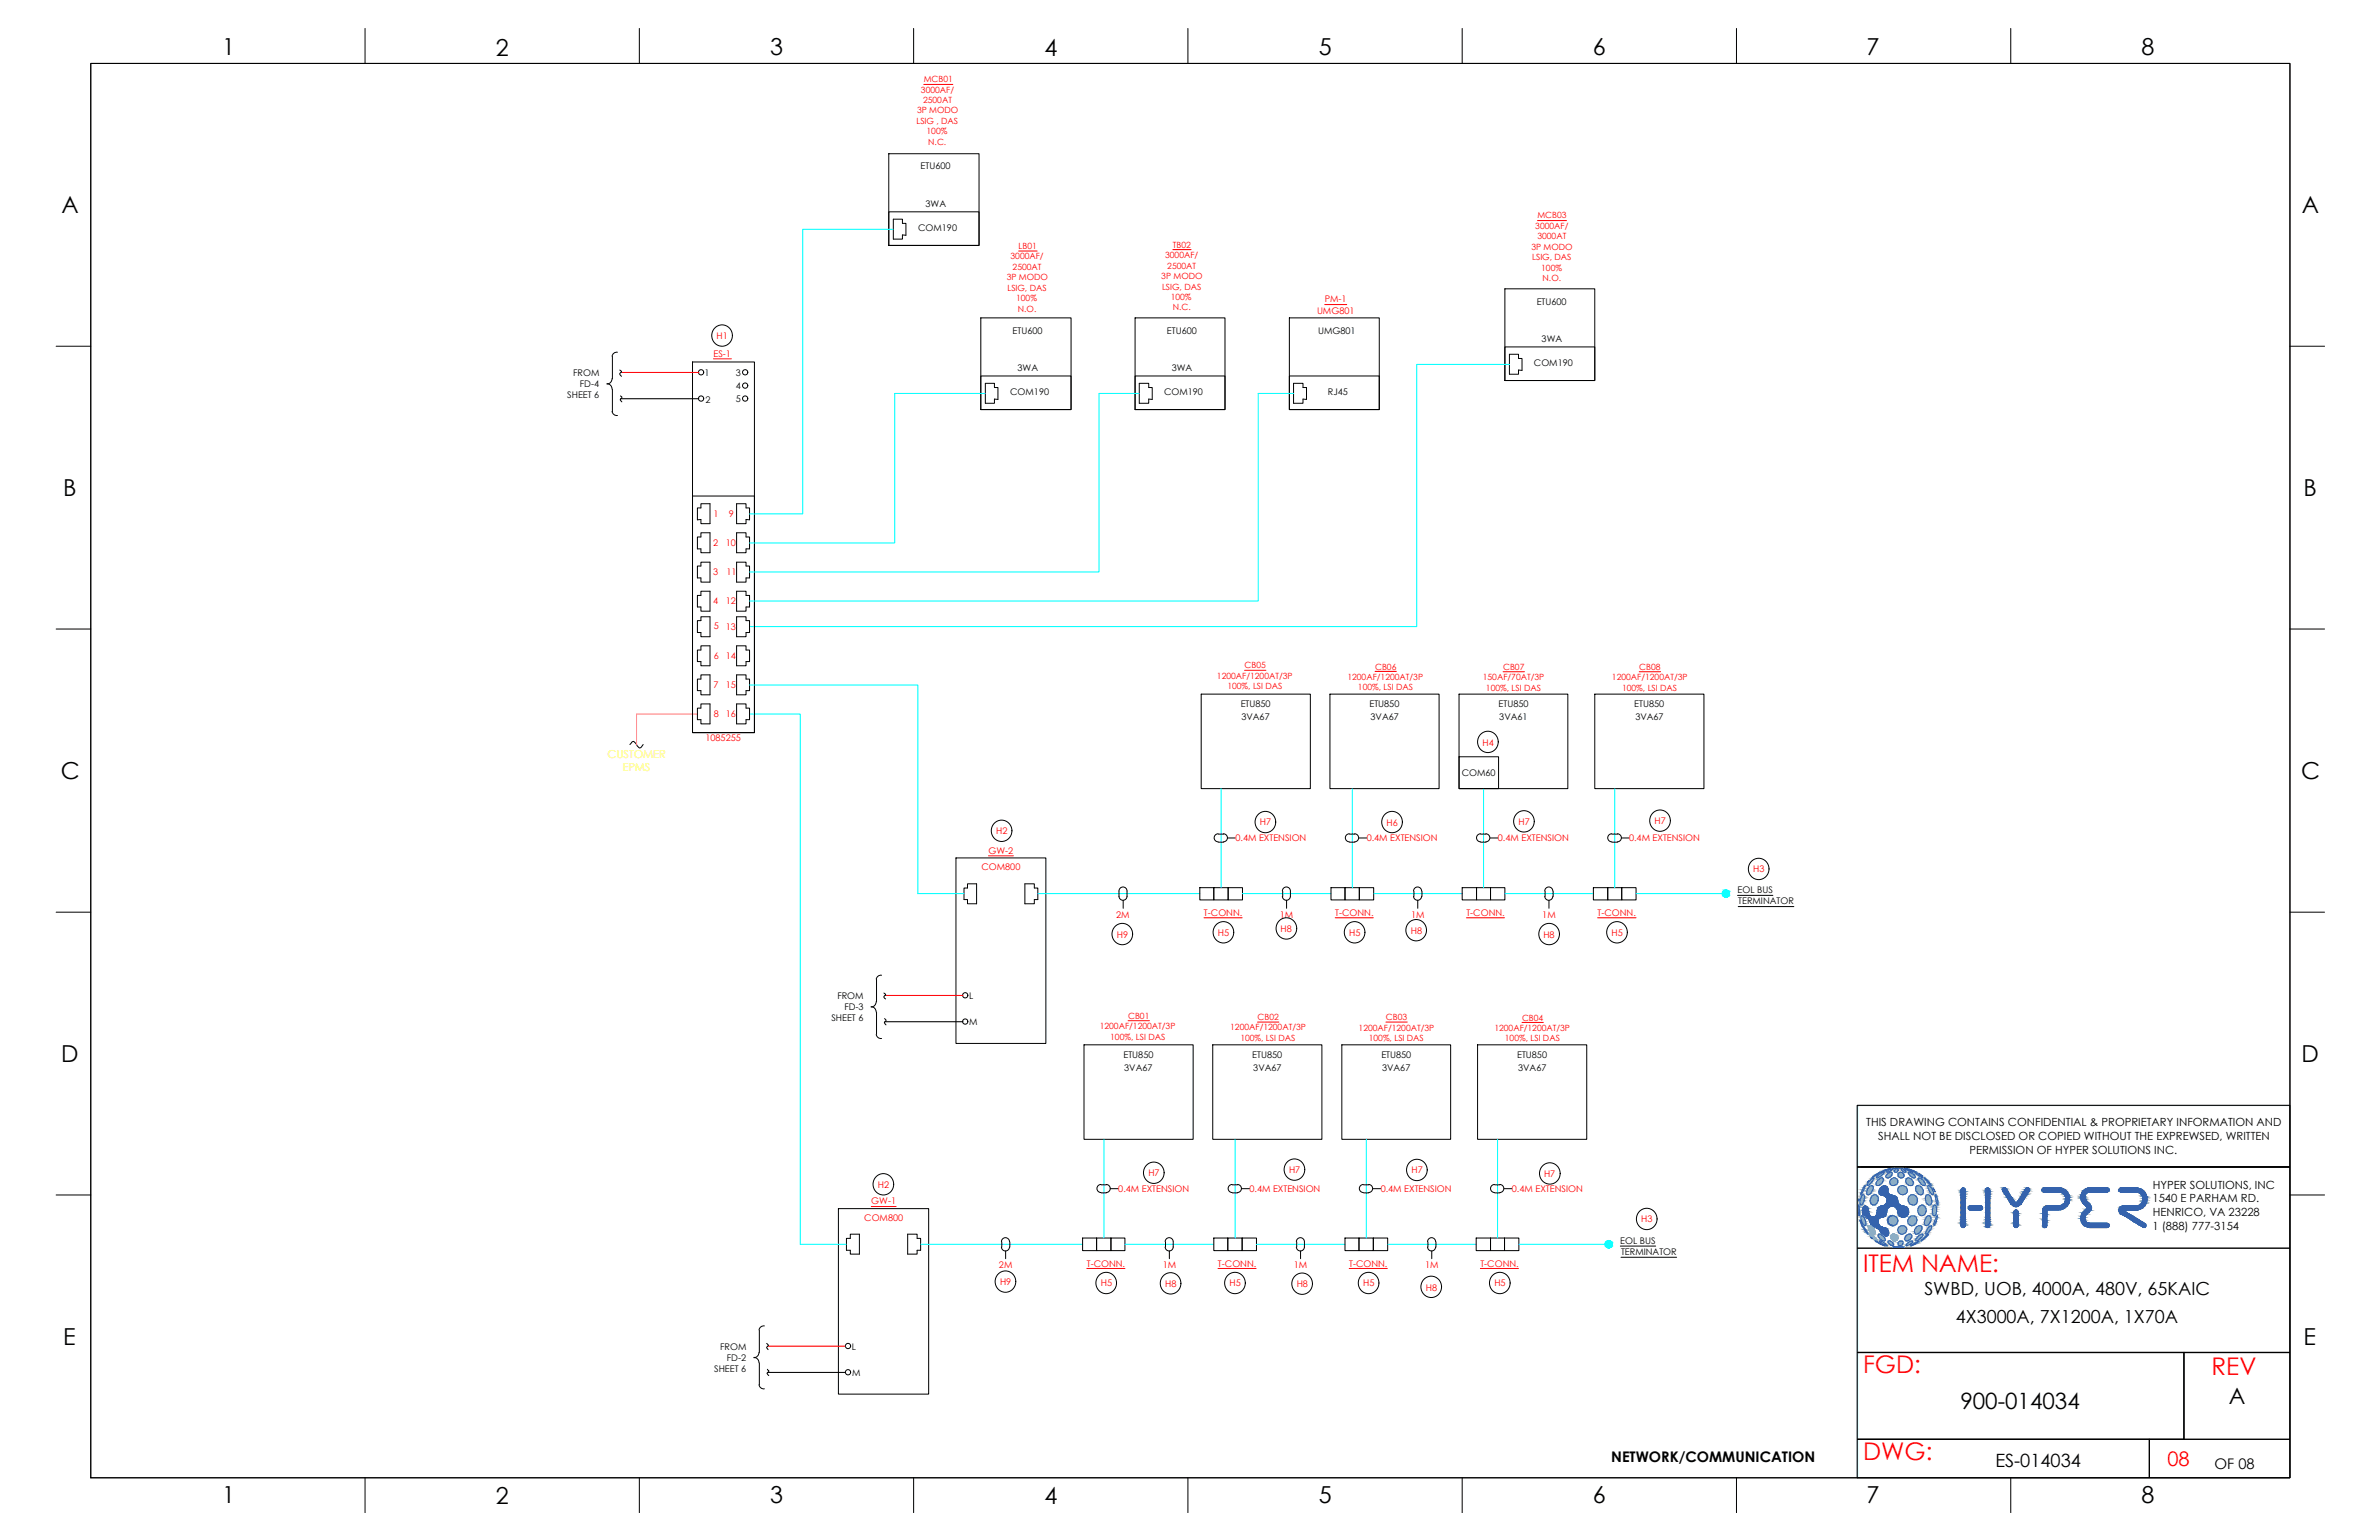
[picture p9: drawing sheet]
<svg xmlns="http://www.w3.org/2000/svg" width="432mm" height="279mm" viewBox="0 0 432 279" stroke-linecap="round" stroke-linejoin="round" font-family="sans-serif">
<defs><g id="words">
<g font-size="4.4" fill="#f00">
<text x="338.2" y="230.8">ITEM NAME:</text>
<text x="338.2" y="249.1">FGD:</text>
<text x="401.4" y="249.4">REV</text>
<text x="338.2" y="264.9">DWG:</text>
</g>
<g font-size="4.2">
<text x="40.4" y="10">1</text>
<text x="90" y="10.1">2</text>
<text x="139.8" y="10">3</text>
<text x="189.6" y="10.1">4</text>
<text x="239.4" y="10">5</text>
<text x="289.1" y="10">6</text>
<text x="338.8" y="10">7</text>
<text x="388.7" y="10">8</text>
<text x="11.1" y="38.7">A</text>
<text x="417.8" y="38.7">A</text>
<text x="11.5" y="90">B</text>
<text x="418.1" y="90">B</text>
<text x="11" y="141.3">C</text>
<text x="417.7" y="141.3">C</text>
<text x="11.1" y="192.7">D</text>
<text x="417.7" y="192.7">D</text>
<text x="11.5" y="244">E</text>
<text x="418.1" y="244">E</text>
<text x="40.4" y="272.7">1</text>
<text x="90" y="272.8">2</text>
<text x="139.8" y="272.7">3</text>
<text x="189.6" y="272.8">4</text>
<text x="239.4" y="272.7">5</text>
<text x="289.1" y="272.7">6</text>
<text x="338.8" y="272.7">7</text>
<text x="388.7" y="272.7">8</text>
</g>
<g font-size="4.1">
<text x="355.8" y="255.7">900-014034</text>
<text x="404.5" y="254.7">A</text>
</g>
<text font-size="3.6" fill="#f00" x="393.4" y="266">08</text>
<g font-size="3.3">
<text x="349.3" y="235">SWBD, UOB, 4000A, 480V, 65KAIC</text>
<text x="355" y="240">4X3000A, 7X1200A, 1X70A</text>
<text x="362.2" y="266.1">ES-014034</text>
</g>
<g font-size="2.7">
<text x="292.4" y="265.3">NETWORK/COMMUNICATION</text>
<text x="401.9" y="266.5">OF 08</text>
</g>
<g font-size="2" fill="#ff0">
<text x="110.3" y="137.5">CUSTOMER</text>
<text x="113" y="139.9">EPMS</text>
</g>
<g font-size="2">
<text x="338.7" y="204.4">THIS DRAWING CONTAINS CONFIDENTIAL &amp; PROPRIETARY INFORMATION AND</text>
<text x="340.9" y="206.8">SHALL NOT BE DISCLOSED OR COPIED WITHOUT THE EXPREWSED, WRITTEN</text>
<text x="357.5" y="209.3">PERMISSION OF HYPER SOLUTIONS INC.</text>
<text x="390.7" y="215.7">HYPER SOLUTIONS, INC</text>
<text x="390.7" y="218.1">1540 E PARHAM RD.</text>
<text x="390.7" y="220.6">HENRICO, VA 23228</text>
<text x="390.7" y="223.2">1 (888) 777-3154</text>
</g>
<g font-size="1.7">
<text x="167.1" y="30.7">ETU600</text>
<text x="166.7" y="41.9">COM190</text>
<text x="168" y="37.6">3WA</text>
<text x="278.9" y="55.3">ETU600</text>
<text x="183.8" y="60.5">ETU600</text>
<text x="211.8" y="60.5">ETU600</text>
<text x="239.2" y="60.5">UMG801</text>
<text x="279.8" y="62.1">3WA</text>
<text x="104" y="68.3">FROM</text>
<text x="105.2" y="70.2">FD-4</text>
<text x="127.9" y="68.2">1</text>
<text x="133.6" y="68.2">3</text>
<text x="133.6" y="70.6">4</text>
<text x="183.4" y="71.7">COM190</text>
<text x="184.7" y="67.4">3WA</text>
<text x="211.3" y="71.7">COM190</text>
<text x="212.7" y="67.4">3WA</text>
<text x="241" y="71.7">RJ45</text>
<text x="278.4" y="66.4">COM190</text>
<text x="103" y="72.3">SHEET 6</text>
<text x="128" y="73">2</text>
<text x="133.6" y="73">5</text>
<text x="225.2" y="128.3">ETU850</text>
<text x="225.3" y="130.7">3VA67</text>
<text x="248.6" y="128.3">ETU850</text>
<text x="248.8" y="130.7">3VA67</text>
<text x="272" y="128.3">ETU850</text>
<text x="272.1" y="130.7">3VA61</text>
<text x="296.6" y="128.3">ETU850</text>
<text x="296.8" y="130.7">3VA67</text>
<text x="265.3" y="140.8">COM60</text>
<text x="315.4" y="162.1">EOL BUS</text>
<text x="315.5" y="164.1">TERMINATOR</text>
<text x="150.9" y="185.3">SHEET 6</text>
<text x="152" y="181.2">FROM</text>
<text x="153.3" y="183.3">FD-3</text>
<text x="175.9" y="181.2">L</text>
<text x="175.9" y="186">M</text>
<text x="203.9" y="191.9">ETU850</text>
<text x="227.3" y="191.9">ETU850</text>
<text x="250.7" y="191.9">ETU850</text>
<text x="275.4" y="191.9">ETU850</text>
<text x="204.1" y="194.3">3VA67</text>
<text x="227.5" y="194.3">3VA67</text>
<text x="250.9" y="194.3">3VA67</text>
<text x="275.6" y="194.3">3VA67</text>
<text x="294.1" y="225.7">EOL BUS</text>
<text x="294.2" y="227.7">TERMINATOR</text>
<text x="130.7" y="244.9">FROM</text>
<text x="154.6" y="244.9">L</text>
<text x="129.6" y="248.9">SHEET 6</text>
<text x="131.9" y="246.9">FD-2</text>
<text x="154.7" y="249.6">M</text>
</g>
<g font-size="1.7" fill="#f00">
<text x="239" y="56.9">UMG801</text>
<text x="240.4" y="54.9">PM-1</text>
<text x="129.5" y="64.7">ES-1</text>
<text x="130.1" y="61.5">H1</text>
<text x="129.5" y="93.7">1</text>
<text x="132.3" y="93.7">9</text>
<text x="129.4" y="99.1">2</text>
<text x="131.7" y="99">10</text>
<text x="129.4" y="104.3">3</text>
<text x="131.9" y="104.3">11</text>
<text x="129.4" y="109.6">4</text>
<text x="131.7" y="109.6">12</text>
<text x="129.6" y="114.2">5</text>
<text x="129.6" y="119.5">6</text>
<text x="131.7" y="114.3">13</text>
<text x="131.7" y="119.5">14</text>
<text x="129.5" y="124.8">7</text>
<text x="131.7" y="124.8">15</text>
<text x="129.6" y="130.1">8</text>
<text x="131.7" y="130.1">16</text>
<text x="128" y="134.4">1085255</text>
<text x="269.1" y="135.3">H4</text>
<text x="228.7" y="149.7">H7</text>
<text x="251.7" y="149.8">H6</text>
<text x="275.6" y="149.6">H7</text>
<text x="300.3" y="149.6">H7</text>
<text x="179.4" y="155">GW-2</text>
<text x="180.8" y="151.4">H2</text>
<text x="224.2" y="152.7">0.4M EXTENSION</text>
<text x="248.1" y="152.7">0.4M EXTENSION</text>
<text x="271.9" y="152.7">0.4M EXTENSION</text>
<text x="295.7" y="152.7">0.4M EXTENSION</text>
<text x="178.1" y="157.9">COM800</text>
<text x="318.2" y="158.3">H3</text>
<text x="202.6" y="166.6">2M</text>
<text x="218.5" y="166.2">T-CONN.</text>
<text x="232.3" y="166.6">1M</text>
<text x="242.3" y="166.2">T-CONN.</text>
<text x="256.1" y="166.6">1M</text>
<text x="266.2" y="166.2">T-CONN.</text>
<text x="279.9" y="166.6">1M</text>
<text x="290" y="166.2">T-CONN.</text>
<text x="202.7" y="170.1">H9</text>
<text x="221.1" y="169.7">H5</text>
<text x="232.4" y="169.1">H8</text>
<text x="244.9" y="169.7">H5</text>
<text x="256.1" y="169.4">H8</text>
<text x="280.1" y="170.1">H8</text>
<text x="292.5" y="169.7">H5</text>
<text x="159.3" y="215.5">H2</text>
<text x="208.4" y="213.4">H7</text>
<text x="234" y="212.8">H7</text>
<text x="256.2" y="212.9">H7</text>
<text x="280.3" y="213.5">H7</text>
<text x="156.9" y="221.5">COM800</text>
<text x="158.1" y="218.5">GW-1</text>
<text x="203" y="216.3">0.4M EXTENSION</text>
<text x="226.8" y="216.3">0.4M EXTENSION</text>
<text x="250.6" y="216.3">0.4M EXTENSION</text>
<text x="274.4" y="216.3">0.4M EXTENSION</text>
<text x="297.9" y="221.8">H3</text>
<text x="181.3" y="230.1">2M</text>
<text x="181.5" y="233.1">H9</text>
<text x="197.3" y="229.8">T-CONN.</text>
<text x="199.8" y="233.4">H5</text>
<text x="211" y="230.1">1M</text>
<text x="211.5" y="233.4">H8</text>
<text x="221.1" y="229.8">T-CONN.</text>
<text x="223.2" y="233.4">H5</text>
<text x="234.9" y="230.1">1M</text>
<text x="235.4" y="233.6">H8</text>
<text x="244.9" y="229.8">T-CONN.</text>
<text x="247.4" y="233.4">H5</text>
<text x="258.7" y="230.1">1M</text>
<text x="268.7" y="229.8">T-CONN.</text>
<text x="271.2" y="233.4">H5</text>
<text x="258.8" y="234.1">H8</text>
</g>
<g font-size="1.6" fill="#f00">
<text x="167.2" y="16.8">3000AF/</text>
<text x="167.7" y="14.9">MCB01</text>
<text x="166.3" y="22.5">LSIG , DAS</text>
<text x="166.5" y="20.6">3P MODO</text>
<text x="167.5" y="18.7">2500AT</text>
<text x="168.2" y="24.4">100%</text>
<text x="168.5" y="26.3">N.C.</text>
<text x="278.7" y="41.5">3000AF/</text>
<text x="279" y="39.6">MCB03</text>
<text x="183.4" y="47.1">3000AF/</text>
<text x="184.9" y="45.2">LB01</text>
<text x="211.5" y="46.8">3000AF/</text>
<text x="212.9" y="45">TB02</text>
<text x="278" y="45.4">3P MODO</text>
<text x="278.1" y="47.2">LSIG, DAS</text>
<text x="279" y="43.4">3000AT</text>
<text x="182.7" y="50.9">3P MODO</text>
<text x="182.8" y="52.8">LSIG, DAS</text>
<text x="183.8" y="49">2500AT</text>
<text x="210.8" y="50.6">3P MODO</text>
<text x="210.9" y="52.5">LSIG, DAS</text>
<text x="211.9" y="48.7">2500AT</text>
<text x="279.7" y="49.1">100%</text>
<text x="280" y="51">N.O.</text>
<text x="184.4" y="54.7">100%</text>
<text x="184.7" y="56.5">N.O.</text>
<text x="212.5" y="54.4">100%</text>
<text x="212.9" y="56.3">N.C.</text>
<text x="220.9" y="123.1">1200AF/1200AT/3P</text>
<text x="222.8" y="125">100%, LSI DAS</text>
<text x="225.9" y="121.2">CB05</text>
<text x="244.6" y="123.3">1200AF/1200AT/3P</text>
<text x="246.5" y="125.2">100%, LSI DAS</text>
<text x="249.6" y="121.5">CB06</text>
<text x="269.1" y="123.4">150AF/70AT/3P</text>
<text x="269.7" y="125.3">100%, LSI DAS</text>
<text x="272.8" y="121.5">CB07</text>
<text x="292.6" y="123.5">1200AF/1200AT/3P</text>
<text x="294.4" y="125.4">100%, LSI DAS</text>
<text x="297.5" y="121.6">CB08</text>
<text x="204.8" y="184.9">CB01</text>
<text x="228.2" y="185.1">CB02</text>
<text x="251.6" y="185.1">CB03</text>
<text x="276.3" y="185.2">CB04</text>
<text x="199.6" y="186.8">1200AF/1200AT/3P</text>
<text x="201.5" y="188.7">100%, LSI DAS</text>
<text x="223.3" y="187">1200AF/1200AT/3P</text>
<text x="225.1" y="188.9">100%, LSI DAS</text>
<text x="246.6" y="187">1200AF/1200AT/3P</text>
<text x="248.4" y="188.9">100%, LSI DAS</text>
<text x="271.2" y="187">1200AF/1200AT/3P</text>
<text x="273.1" y="188.9">100%, LSI DAS</text>
</g>
</g></defs>
<!-- layer: GRID -->
<path d="M415.6 200.5h-78.5v67.5" fill="none" stroke="#6ec1dd" stroke-width=".25"/>
<!-- layer: 0 -->
<g fill="none" stroke="#000" stroke-width=".18">
<path d="M16.5 11.5h399.1v256.6h-399.1zM66.3 5.2v6.3M116 5.2v6.3M165.8 5.2v6.3M215.6 5.2v6.3M265.4 5.2v6.3M315.2 5.2v6.3M365 5.2v6.3M161.3 27.9h16.4v16.6h-16.4zM161.3 38.4h16.4v6.1h-16.4zM162.1 39.8h1.7v.7h.6v2.2l-.6-.1v.8h-1.7zM178 57.7h16.4v16.6h-16.4z"/>
<path d="M206 57.7h16.3v16.6h-16.3zM234 57.7h16.3v16.6h-16.3zM273.1 52.4h16.4v16.6h-16.4zM10.2 62.8h6.3M110.2 69.6a.95 .95 0 0 1 .9 1M111.1 68.7a.95 .95 0 0 1-.9 1M111.1 74.7a.86 .86 0 0 0 1 .7M111.2 64.7v4M111.2 70.6v4.1M112.1 63.9a.86 .86 0 0 0-1 .7M112.5 67.1l.2 .2a.38 .38 0 0 1-.2 .5l.3 .5M112.6 71.8l.3 .2v.2l-.3 .3 .3 .4"/>
<path d="M125.7 65.7h11.2v67.2h-11.2zM178 68.2h16.4v6.1h-16.4zM178.8 69.5h1.7v.8h.6v2.2l-.6-.1v.8h-1.7zM206 68.2h16.3v6.1h-16.3zM206.8 69.5h1.7v.8h.6v2.2l-.6-.1v.8h-1.7zM234 68.2h16.3v6.1h-16.3zM234.8 69.5h1.7v.8h.6v2.2l-.6-.1v.8h-1.7zM273.1 62.9h16.4v6.1h-16.4zM274 64.3h1.6v.7h.7v2.2l-.7-.1v.8h-1.6zM415.6 62.8h6.3M125.7 90h11.2v42.9h-11.2zM127.2 91.4h1.7v3.6h-1.7v-.8l-.6 .1v-2.1h.6z"/>
<path d="M127.2 96.7h1.7v3.6h-1.7v-.7h-.6v-2.2h.6zM133.7 91.4h1.7v.8h.6v2.1l-.6-.1v.8h-1.7zM133.7 96.7h1.7v.7h.6v2.2h-.6v.7h-1.7zM10.2 114.1h6.3M127.2 111.9h1.7v3.6h-1.7v-.7h-.6v-2.2h.6zM127.2 117.2h1.7v3.6h-1.7v-.8h-.6v-2.1h.6zM127.2 102h1.7v3.6h-1.7v-.7h-.6v-2.2h.6zM127.2 107.3h1.7v3.6h-1.7v-.8h-.6v-2.1h.6zM133.7 111.9h1.7v.7h.6v2.2h-.6v.7h-1.7zM133.7 117.2h1.7v.7h.6v2.1h-.6v.8h-1.7zM133.7 102h1.7v.7h.6v2.2h-.6v.7h-1.7zM133.7 107.3h1.7v.7h.6v2.1h-.6v.8h-1.7z"/>
<path d="M415.6 114.1h6.3M114.3 135.1l.2-.2a.42 .42 0 0 1 .6-.3l.6 .7a.5 .5 0 0 0 .6 .4l.4-.6M127.2 122.4h1.7v3.7h-1.7v-.8h-.6v-2.1h.6zM127.2 127.7h1.7v3.6h-1.7v-.7h-.6v-2.1h.6zM133.7 122.4h1.7v.8h.6v2.1h-.6v.8h-1.7zM133.7 127.7h1.7v.8h.6v2.1h-.6v.7h-1.7zM218 125.9h19.8v17.2h-19.8zM241.4 125.9h19.8v17.2h-19.8zM264.8 125.9h19.8v17.2h-19.8zM264.8 137.3h7.2v5.8h-7.2zM289.5 125.9h19.8v17.2h-19.8zM173.5 155.7h16.3v33.6h-16.3z"/>
<path d="M221.1 151.3a.73 .73 0 0 0-.7 .7 .73 .73 0 0 0 .7 .7M221.1 152.8h1M221.1 151.3h1M222.1 151.3a.73 .73 0 0 1 .7 .7 .73 .73 0 0 1-.7 .7M222.8 152h1.4M244.9 151.3a.73 .73 0 0 0-.7 .7 .73 .73 0 0 0 .7 .7M244.9 152.8h1M244.9 151.3h1M245.9 151.3a.73 .73 0 0 1 .7 .7 .73 .73 0 0 1-.7 .7M246.7 152h1.4M268.7 151.3a.73 .73 0 0 0-.7 .7 .73 .73 0 0 0 .7 .7M268.8 152.8h.9"/>
<path d="M268.8 151.3h.9M269.7 151.3a.73 .73 0 0 1 .7 .7 .73 .73 0 0 1-.7 .7M270.5 152h1.4M292.5 151.3a.73 .73 0 0 0-.7 .7 .73 .73 0 0 0 .7 .7M292.6 152.8h1M292.6 151.3h1M293.6 151.3a.73 .73 0 0 1 .7 .7 .73 .73 0 0 1-.7 .7M294.3 152h1.4M10.2 165.5h6.3M159.1 177.7v4.1M160 176.9a.86 .86 0 0 0-1 .8M175.6 160.4h1.7v3.6h-1.7v-.8h-.6v-2.1h.6z"/>
<path d="M186 160.4h1.7v.7h.7v2.1h-.7v.8h-1.7zM203.3 161.1a.73 .73 0 0 1 .8-.1 .73 .73 0 0 1 .5 .7v.9a.73 .73 0 0 1-.8 .7 .73 .73 0 0 1-.7-.7v-.9zM203.9 163.3v1.5M217.8 161.1h2.5v2.2h-2.5zM220.3 161.1h2.6v2.2h-2.6zM222.9 161.1h2.6v2.2h-2.6zM232.8 161.7a.73 .73 0 0 1 .7-.8 .73 .73 0 0 1 .7 .8v.9a.73 .73 0 0 1-.7 .7 .73 .73 0 0 1-.7-.7M232.8 161.7v.9M233.5 163.3v1.5M241.6 161.1h2.5v2.2h-2.5zM244.1 161.1h2.6v2.2h-2.6zM246.7 161.1h2.6v2.2h-2.6z"/>
<path d="M256.6 161.7a.73 .73 0 0 1 .7-.8 .73 .73 0 0 1 .7 .8M256.6 162.6a.73 .73 0 0 0 .7 .7 .73 .73 0 0 0 .7-.7M256.6 161.7v.9M257.3 163.3v1.5M258.1 161.7v.9M265.4 161.1h2.6v2.2h-2.6zM268 161.1h2.5v2.2h-2.5zM270.5 161.1h2.6v2.2h-2.6zM280.4 161.7a.73 .73 0 0 1 .7-.8 .73 .73 0 0 1 .7 .8M280.4 162.6a.73 .73 0 0 0 .7 .7 .73 .73 0 0 0 .7-.7M280.4 161.7v.9M281.1 163.3v1.5"/>
<path d="M281.9 161.7v.9M289.2 161.1h2.6v2.2h-2.6zM291.8 161.1h2.6v2.2h-2.6zM294.4 161.1h2.6v2.2h-2.6zM315.4 162.4h6.4M315.5 164.5h10.1M415.6 165.5h6.3M158.1 182.6a.95 .95 0 0 1 .9 1M159 181.7a.95 .95 0 0 1-.9 1M159 187.7a.86 .86 0 0 0 1 .7M159.1 183.7v4M160.4 180.2l.2 .1a.38 .38 0 0 1-.2 .6l.3 .3"/>
<path d="M160.6 184.8l.2 .3v.1l-.3 .4 .3 .3M196.8 189.6h19.8v17.1h-19.8zM220.1 189.6h19.8v17.1h-19.8zM243.6 189.6h19.7v17.1h-19.7zM268.2 189.6h19.8v17.1h-19.8zM10.2 216.8h6.3M152.2 219.3h16.4v33.6h-16.4zM199.8 214.9a.73 .73 0 0 0-.7 .7 .73 .73 0 0 0 .7 .8M199.9 216.4h.9M199.9 215h.9M200.8 214.9a.73 .73 0 0 1 .7 .7 .73 .73 0 0 1-.7 .8M201.5 215.7h1.5"/>
<path d="M223.6 214.9a.73 .73 0 0 0-.7 .7 .73 .73 0 0 0 .7 .8M223.7 216.4h.9M223.7 215h.9M224.6 214.9a.73 .73 0 0 1 .7 .7 .73 .73 0 0 1-.7 .8M225.3 215.7h1.5M247.5 214.9a.73 .73 0 0 0-.8 .7 .73 .73 0 0 0 .8 .8M247.5 216.4h.9M247.5 215h.9M248.4 214.9a.73 .73 0 0 1 .7 .7 .73 .73 0 0 1-.7 .8M249.2 215.7h1.4M271.3 214.9a.73 .73 0 0 0-.8 .7 .73 .73 0 0 0 .8 .8M271.3 216.4h1"/>
<path d="M271.3 215h1M272.2 214.9a.73 .73 0 0 1 .8 .7 .73 .73 0 0 1-.8 .8M273 215.7h1.4M337.1 211.7h78.5M415.6 216.8h6.3M154.3 223.9h1.7v3.6h-1.7v-.7h-.7v-2.1h.7zM164.7 223.9h1.8v.8h.6v2.1h-.6v.7h-1.8zM181.8 225.3a.73 .73 0 0 1 .7-.7 .73 .73 0 0 1 .7 .7M181.8 226.2a.73 .73 0 0 0 .7 .8 .73 .73 0 0 0 .7-.8M181.8 225.3v1M182.5 227v1.4M183.3 225.3v1"/>
<path d="M196.5 224.6h2.5v2.3h-2.5zM199 224.6h2.6v2.3h-2.6zM201.6 224.6h2.6v2.3h-2.6zM211.5 225.3a.73 .73 0 0 1 .7-.7 .73 .73 0 0 1 .7 .7v1a.73 .73 0 0 1-.7 .7 .73 .73 0 0 1-.7-.8M211.5 225.3v1M212.2 227v1.4M220.3 224.6h2.5v2.3h-2.5zM222.8 224.6h2.7v2.3h-2.7zM225.5 224.6h2.6v2.3h-2.6zM235.3 225.3a.73 .73 0 0 1 .7-.7 .73 .73 0 0 1 .8 .7v1a.73 .73 0 0 1-.8 .7 .73 .73 0 0 1-.7-.8M235.4 225.3v1M236.1 227v1.4"/>
<path d="M244.1 224.6h2.6v2.3h-2.6zM246.7 224.6h2.6v2.3h-2.6zM249.3 224.6h2.6v2.3h-2.6zM259.1 225.3a.73 .73 0 0 1 .7-.7 .73 .73 0 0 1 .8 .7M259.1 226.2a.73 .73 0 0 0 .7 .8 .73 .73 0 0 0 .8-.8M259.2 225.3v1M259.9 227v1.4M260.6 225.3v1M267.9 224.6h2.6v2.3h-2.6zM270.5 224.6h2.6v2.3h-2.6zM273.1 224.6h2.6v2.3h-2.6zM294.1 226.1h6.4"/>
<path d="M294.2 228.1h10.1M136.8 246.3a.95 .95 0 0 1 1 1M137.8 245.3a.95 .95 0 0 1-1 1M137.8 251.2a.86 .86 0 0 0 .9 .8M137.8 241.3v4.1M137.8 247.3v4M138.7 240.6a.86 .86 0 0 0-.9 .7M139.2 243.7l.1 .2a.38 .38 0 0 1-.1 .6l.2 .4M139.3 248.4l.2 .3v.2l-.3 .3 .3 .4M337.1 245.4h59.3v15.7h-59.3M66.3 268.1v6.4M116 268.1v6.4"/>
<path d="M165.8 268.1v6.4M215.6 268.1v6.4M265.4 268.1v6.4M315.2 268.1v6.4M365 268.1v6.4"/>
<circle cx="127.3" cy="72.3" r=".48"/>
<circle cx="127.3" cy="67.5" r=".48"/>
<circle cx="131" cy="60.9" r="1.91"/>
<circle cx="135.3" cy="70" r=".48"/>
<circle cx="135.3" cy="67.5" r=".48"/>
<circle cx="135.3" cy="72.3" r=".48"/>
<circle cx="270" cy="134.6" r="1.91"/>
<circle cx="181.8" cy="150.7" r="1.91"/>
<circle cx="229.6" cy="149.1" r="1.91"/>
<circle cx="252.6" cy="149.1" r="1.91"/>
<circle cx="276.6" cy="149" r="1.91"/>
<circle cx="301.3" cy="148.9" r="1.91"/>
<circle cx="319.2" cy="157.7" r="1.91"/>
<circle cx="203.7" cy="169.5" r="1.91"/>
<circle cx="222" cy="169.1" r="1.91"/>
<circle cx="233.5" cy="168.4" r="1.91"/>
<circle cx="245.8" cy="169.1" r="1.91"/>
<circle cx="257" cy="168.8" r="1.91"/>
<circle cx="281.1" cy="169.5" r="1.91"/>
<circle cx="293.5" cy="169.1" r="1.91"/>
<circle cx="175.2" cy="180.6" r=".48"/>
<circle cx="175.2" cy="185.3" r=".48"/>
<circle cx="160.3" cy="214.9" r="1.91"/>
<circle cx="209.4" cy="212.8" r="1.91"/>
<circle cx="234.9" cy="212.2" r="1.91"/>
<circle cx="257.1" cy="212.3" r="1.91"/>
<circle cx="281.3" cy="212.9" r="1.91"/>
<circle cx="182.5" cy="232.5" r="1.91"/>
<circle cx="200.8" cy="232.8" r="1.91"/>
<circle cx="212.4" cy="232.8" r="1.91"/>
<circle cx="224.1" cy="232.8" r="1.91"/>
<circle cx="236.3" cy="232.9" r="1.91"/>
<circle cx="248.4" cy="232.8" r="1.91"/>
<circle cx="259.7" cy="233.5" r="1.91"/>
<circle cx="272.2" cy="232.8" r="1.91"/>
<circle cx="298.9" cy="221.2" r="1.91"/>
<circle cx="153.9" cy="249" r=".48"/>
<circle cx="153.9" cy="244.2" r=".48"/>
</g>
<!-- layer: Wire -->
<g fill="none" stroke="#0ff" stroke-width=".19">
<path d="M162.1 41.6h-16.4v51.6h-9.7M178.8 71.4h-16.4v27.1h-26.4M206.8 71.4h-7.3v32.4h-63.5M234.8 71.4h-6.4v37.6h-92.4M274 66.1h-16.9v47.6h-121.1M136 129.6h9.3v96.2h8.3M136 124.3h30.6v37.8h8.4M221.6 143.1v18M245.5 143.1v18M269.3 143.1v18M293.1 143.1v18M188.4 162.1h29.4"/>
<path d="M225.5 162.1h16.1M249.3 162.1h16.1M273.1 162.1h16.1M297 162.1h16M200.4 206.7v17.9M224.2 206.7v17.9M248 206.7v17.9M271.8 206.7v17.9M167.1 225.8h29.4M204.2 225.8h16.1M228.1 225.8h16M251.9 225.8h16"/>
<path d="M275.7 225.8h16"/>
<circle cx="313.2" cy="162.1" r=".67"/>
<circle cx="292" cy="225.7" r=".67"/>
</g>
<!-- layer: BYOTHERS -->
<path d="M126.6 129.6h-11.1v5.5" fill="none" stroke="#f0f" stroke-width=".19"/>
<!-- layer: TEXT -->
<g fill="none" stroke="#f00" stroke-width=".18">
<path d="M167.7 15.3h5.2M184.9 45.5h3.3M212.9 45.3h3.3M240.4 55.3h4M279 40h5.3M129.5 65.1h3.2M225.9 121.6h3.9M249.6 121.8h3.9M272.8 121.9h3.9M297.5 121.9h3.9M179.4 155.3h4.5M218.5 166.5h7"/>
<path d="M242.3 166.5h7M266.2 166.5h6.9M290 166.5h7M204.8 185.2h3.8M228.2 185.4h3.9M251.6 185.4h3.8M276.3 185.5h3.8M158.1 218.9h4.6M197.3 230.1h6.9M221.1 230.1h6.9M244.9 230.1h6.9M268.7 230.1h6.9"/>
</g>
<!-- layer: WIRE - 24+_RED -->
<path d="M112.7 67.6h14.1M160.6 180.6h14.2M139.3 244.2h14.1" fill="none" stroke="#f00" stroke-width=".19"/>
<!-- layer: WIRE - 24-_BLK -->
<path d="M112.7 72.3h14.1M160.6 185.4h14.2M139.3 249h14.1" fill="none" stroke="#000" stroke-width=".19"/>
<!-- layer: Wire -->
<g fill="#0ff" stroke="#0ff" stroke-width=".18">
<path d="M291.9 225.1h.3zM291.8 225.1h.4z"/>
<path d="M291.8 225.1l.5 .1zM291.8 225.1l.5 .1z"/>
<path d="M291.7 225.2h.7zM291.6 225.2h.8z"/>
<path d="M291.6 225.2l.9 .1zM291.6 225.2l.9 .1z"/>
<path d="M291.6 225.3l1 .1-.1-.1zM291.4 225.4l.2-.1 1 .1z"/>
<path d="M291.4 225.4l1.2 .1zM291.4 225.4l1.2 .1z"/>
<path d="M291.4 225.5l1.2 .1v-.1zM291.4 225.5l1.2 .1h-1.2z"/>
<path d="M291.4 225.6l1.2 .2v-.2zM291.4 225.6l1.2 .2h-1.2z"/>
<path d="M291.4 225.8l1.2 .1v-.1zM291.4 225.8l1.2 .1h-1.2z"/>
<path d="M291.4 225.9l1.2 .1v-.1zM291.4 225.9l1.2 .1h-1.2z"/>
<path d="M291.4 226h1.2zM291.4 226l1.2 .1z"/>
<path d="M291.4 226.1l1.1 .1 .1-.1zM291.4 226.1l1.1 .1h-.9z"/>
<path d="M291.6 226.2h.9zM291.6 226.2l.8 .1z"/>
<path d="M291.6 226.3h.8zM291.6 226.3h.7z"/>
<path d="M291.7 226.3h.6zM291.7 226.3l.5 .1z"/>
<path d="M291.8 226.4h.4zM291.8 226.4h.3z"/>
<path d="M313.2 161.5l.3 .1zM313.1 161.6h.4z"/>
<path d="M313.1 161.6h.5zM313 161.6h.6z"/>
<path d="M313 161.6h.7zM312.9 161.6h.8z"/>
<path d="M312.9 161.6l.9 .1zM312.9 161.6l.9 .1z"/>
<path d="M312.8 161.7l1 .1v-.1zM312.8 161.7l1 .1h-1z"/>
<path d="M312.8 161.8l1.1 .1-.1-.1zM312.8 161.8l1.1 .1h-1.2z"/>
<path d="M312.7 161.9l1.2 .1zM312.7 161.9l1.2 .1z"/>
<path d="M312.6 162l1.3 .1v-.1zM312.6 162l1.3 .1h-1.3z"/>
<path d="M312.6 162.1l1.3 .2v-.2zM312.6 162.1l1.3 .2h-1.3z"/>
<path d="M312.6 162.3l1.3 .1v-.1zM312.6 162.3l1.3 .1h-1.2z"/>
<path d="M312.7 162.4l1.1 .1 .1-.1zM312.7 162.4l1.1 .1h-1z"/>
<path d="M312.8 162.5h1zM312.8 162.5l1 .1z"/>
<path d="M312.8 162.6h1zM312.8 162.6h.9z"/>
<path d="M312.9 162.6h.8zM312.9 162.6l.7 .1z"/>
<path d="M313 162.7h.6zM313 162.7l.5 .1z"/>
<path d="M313.1 162.8h.4zM313.1 162.8h.2z"/>
</g>
<!-- layer: REGULAR_LINE -->
<path d="M337.1 211.7h78.5M337.1 226.5h78.5M337.1 245.4h78.5M396.4 245.4v15.7M337.1 261.1h78.5M390.1 261.1v6.9" fill="none" stroke="#000" stroke-width=".25"/>
<!-- layer: DEVICE -->
<path d="M337.1 211.7h78.5" fill="none" stroke="#000" stroke-width=".18"/>
<g fill="#3563ad" stroke="#3563ad" stroke-width=".18">
<path d="M341.9 215.2h.3z"/>
<path d="M341.7 215.3h.7z"/>
<path d="M341.3 215.5h1.3z"/>
<path d="M338.4 218.8h.3z"/>
<path d="M341.2 218.9h1.9z"/>
<path d="M345.3 220.8l.1 .1z"/>
<path d="M345.3 220.8h.4z"/>
<path d="M338.9 221h2.3z"/>
<path d="M339.6 222.1h1.4z"/>
<path d="M342 224.2h.5z"/>
<path d="M365.8 219.5h.2z"/>
<path d="M365.7 222.6h.4z"/>
<path d="M356.2 215.5h.3z"/>
<path d="M356.1 222.6h.4z"/>
<path d="M360.6 215.5h.2z"/>
<path d="M360.6 222.6h.4z"/>
<path d="M367.9 215.5h.2z"/>
<path d="M366 218.2h1z"/>
<path d="M365.9 218.9h.1z"/>
<path d="M370.6 216h4.4z"/>
<path d="M370.8 216.2h4.4z"/>
<path d="M374.1 218.7h1.1z"/>
<path d="M371 222.7h.2z"/>
<path d="M387.9 216.3h1.4z"/>
<path d="M388.5 216.5h.9z"/>
<path d="M388.7 216.8h.8z"/>
<path d="M385.3 218.8h3.9z"/>
<path d="M385.2 218.8h4z"/>
<path d="M388.4 222.3h1.1z"/>
<path d="M389 222.6h.3z"/>
<path d="M389 222.6l.2 .1z"/>
<path d="M377.7 217.4h.7z"/>
<path d="M378.7 219h.9z"/>
<path d="M378.4 219.7h1z"/>
<path d="M379 222.6h3.6z"/>
<path d="M379.2 222.7h3.3z"/>
<path d="M341.9 215.2h.3zM341.8 215.2h.4z"/>
<path d="M341.8 215.2h.6zM341.7 215.2h.7z"/>
<path d="M341.7 215.2l.7 .1zM341.7 215.2l.7 .1zM341.6 215.3h.8z"/>
<path d="M341.6 215.3l.9 .1-.1-.1zM341.6 215.3l.9 .1h-1zM341.5 215.4h1zM341.5 215.4h1z"/>
<path d="M341.5 215.4l1.1 .1-.1-.1zM341.5 215.4l1.1 .1h-1.3zM341.3 215.5h1.3z"/>
<path d="M341.3 215.5l1.4 .2-.1-.2zM341.3 215.5l1.4 .2h-1.4z"/>
<path d="M341.3 215.7l1.4 .1v-.1zM341.3 215.7l1.4 .1h-1.5zM341.2 215.8h1.5zM341.2 215.8h1.5z"/>
<path d="M341.2 215.8l1.5 .2v-.2zM341.2 215.8l1.5 .2h-1.6z"/>
<path d="M341.1 216h1.6zM341.1 216h1.6z"/>
<path d="M341.1 216l1.6 .2v-.2zM341.1 216l1.6 .2h-1.6z"/>
<path d="M341.1 216.2h1.6zM341.1 216.2h1.6z"/>
<path d="M341 216.2l1.7 .2v-.2zM341 216.2l1.7 .2h-1.6z"/>
<path d="M341.1 216.4l1.6 .1v-.1zM341.1 216.4l1.6 .1h-1.6z"/>
<path d="M341.1 216.5h1.7zM341.1 216.5h1.7z"/>
<path d="M341.1 216.5l1.8 .1-.1-.1zM341.1 216.5l1.8 .1h-1.7z"/>
<path d="M341.2 216.6l1.7 .1zM341.2 216.6l1.7 .1z"/>
<path d="M341.2 216.7h1.8zM341.2 216.7h1.8z"/>
<path d="M341.3 216.7h1.8zM341.3 216.7h1.8z"/>
<path d="M341.3 216.7l1.8 .1zM341.3 216.7l1.8 .1z"/>
<path d="M341.4 216.8h1.8zM341.4 216.8h1.8z"/>
<path d="M341.4 216.8l1.9 .1zM341.4 216.8l1.9 .1zM341.5 216.9h1.8zM341.5 216.9h1.8z"/>
<path d="M341.5 216.9h2zM341.5 216.9h2zM341.7 216.9h1.8zM341.7 216.9h1.8z"/>
<path d="M341.7 216.9h2zM341.7 216.9h2z"/>
<path d="M341.9 216.9h1.9zM341.9 216.9h1.9z"/>
<path d="M341.9 216.9h1.9zM341.9 216.9h1.9z"/>
<path d="M342 216.9l1.9 .1zM342 216.9l1.9 .1z"/>
<path d="M342.1 217l1.9 .1zM342.1 217l1.9 .1z"/>
<path d="M342.2 217.1h1.9zM342.2 217.1h1.9z"/>
<path d="M342.2 217.1l2.1 .1-.2-.1zM342.2 217.1l2.1 .1h-1.9zM342.4 217.2h1.9zM342.4 217.2h1.9z"/>
<path d="M342.4 217.2l1.9 .2v-.2zM342.4 217.2l1.9 .2h-1.9z"/>
<path d="M342.4 217.4l2 .1-.1-.1zM342.4 217.4l2 .1h-1.9zM342.5 217.5h1.9zM342.5 217.5h1.9z"/>
<path d="M342.5 217.5l2 .3-.1-.3zM342.5 217.5l2 .3h-2z"/>
<path d="M342.5 217.8h2zM342.5 217.8h2z"/>
<path d="M342.5 217.8l2 .2v-.2zM342.5 217.8l2 .2h-2z"/>
<path d="M342.5 218l2 .1zM342.5 218l2 .1z"/>
<path d="M342.5 218.1l2 .1v-.1zM342.5 218.1l2 .1h-2.1z"/>
<path d="M342.4 218.2l2.2 .1-.1-.1zM342.4 218.2l2.2 .1h-2.2z"/>
<path d="M342.4 218.3l2.2 .1zM342.4 218.3l2.2 .1z"/>
<path d="M342.3 218.4l2.5 .1-.2-.1zM342.3 218.4l2.5 .1h-2.6z"/>
<path d="M342.2 218.5l2.6 .1zM342.2 218.5l2.6 .1z"/>
<path d="M342.2 218.6h2.7zM342 218.6h2.9zM342 218.6h2.9zM342 218.6h2.9z"/>
<path d="M342 218.6l3 .1zM341.9 218.7h3.1z"/>
<path d="M341.9 218.7h3.2zM341.9 218.7h3.2z"/>
<path d="M341.9 218.7l3.3 .1zM341.7 218.8h3.5z"/>
<path d="M341.7 218.8h3.6zM341.7 218.8h3.6z"/>
<path d="M341.7 218.8h3.8zM341.5 218.8h4z"/>
<path d="M343.4 218.8h2.1zM343.4 218.8h2.1z"/>
<path d="M341.5 218.8h1.9zM341.5 218.8h1.9z"/>
<path d="M343.4 218.8h2.2zM343.4 218.8h2.2z"/>
<path d="M338.4 218.8h.3zM338.4 218.8h.3zM338.4 218.8h.3zM338.4 218.8h.3z"/>
<path d="M343.6 218.8h2.1zM343.6 218.8h2.1z"/>
<path d="M341.5 218.8h1.9zM341.3 218.8h1.9zM341.3 218.8h1.9zM341.3 218.8h1.9z"/>
<path d="M338.4 218.8l.4 .1zM338.4 218.8l.4 .1z"/>
<path d="M343.6 218.8l2.2 .1zM343.6 218.8l2.2 .1zM343.8 218.9h2zM343.8 218.9h2z"/>
<path d="M338.4 218.9h.4zM338.3 218.9h.5z"/>
<path d="M341.3 218.8h1.9zM341.2 218.9h1.9zM341.2 218.9h1.9z"/>
<path d="M343.8 218.9l2.2 .1zM343.8 218.9l2.2 .1z"/>
<path d="M341.2 218.9l1.7 .1 .2-.1zM341 219l.2-.1 1.7 .1zM341 219h1.9zM341 219h1.9z"/>
<path d="M338.3 218.9l.6 .1-.1-.1zM338.3 218.9l.6 .1h-.7z"/>
<path d="M343.9 219h2.1zM343.9 219h2.1z"/>
<path d="M338.2 219h.7zM338.2 219h.7z"/>
<path d="M344.1 219l2 .1zM344.1 219l2 .1z"/>
<path d="M341 219h1.9zM340.9 219.1h1.8z"/>
<path d="M340.9 219.1l1.8 .1zM340.9 219.1l1.8 .1z"/>
<path d="M344.1 219.1l2.1 .1zM344.1 219.1l2.1 .1z"/>
<path d="M338.2 219l.8 .2-.1-.2zM338.2 219l.8 .2h-.9z"/>
<path d="M338.1 219.2h1zM338.1 219.2h1z"/>
<path d="M344.1 219.2l2.2 .1-.1-.1zM344.1 219.2l2.2 .1h-2z"/>
<path d="M340.9 219.2l1.7 .1 .1-.1zM340.9 219.2l1.7 .1h-1.8zM340.8 219.3h1.8zM340.8 219.3h1.8z"/>
<path d="M344.3 219.3h2zM344.3 219.3h2z"/>
<path d="M338.1 219.2l1 .2v-.2zM338.1 219.2l1 .2h-1.1z"/>
<path d="M344.3 219.3l2.1 .1-.1-.1zM344.3 219.3l2.1 .1h-2.1z"/>
<path d="M340.8 219.3l1.7 .1 .1-.1zM340.8 219.3l1.7 .1h-1.7zM340.8 219.4h1.7zM340.8 219.4h1.7z"/>
<path d="M344.3 219.4l2.1 .1zM344.3 219.4l2.1 .1z"/>
<path d="M338 219.4l1.1 .1zM338 219.4l1.1 .1z"/>
<path d="M344.4 219.5h2zM344.4 219.5h2z"/>
<path d="M338 219.5l1.1 .1v-.1zM338 219.5l1.1 .1h-1.1z"/>
<path d="M340.8 219.4l1.7 .2v-.2zM340.8 219.4l1.7 .2h-1.8zM340.7 219.6h1.8zM340.7 219.6h1.8z"/>
<path d="M344.4 219.5l2 .2v-.2zM344.4 219.5l2 .2h-1.9z"/>
<path d="M338 219.6l1.2 .3-.1-.3zM338 219.6l1.2 .3h-1.2z"/>
<path d="M340.7 219.6l1.8 .3v-.3zM340.7 219.6l1.8 .3h-1.8z"/>
<path d="M338 219.9h1.2zM338 219.9h1.2z"/>
<path d="M344.5 219.7l1.9 .2v-.2zM344.5 219.7l1.9 .2h-1.9zM344.5 219.9h1.9zM344.5 219.9h1.9z"/>
<path d="M344.5 219.9l1.9 .1v-.1zM344.5 219.9l1.9 .1h-1.9z"/>
<path d="M344.5 220h1.9zM344.5 220h1.9z"/>
<path d="M338 219.9l1.2 .1v-.1zM338 219.9l1.2 .1h-1.2z"/>
<path d="M340.7 219.9l1.7 .1 .1-.1zM340.7 219.9l1.7 .1h-1.8z"/>
<path d="M338 220h1.2zM338 220h1.2z"/>
<path d="M340.6 220h1.8zM340.6 220h1.8z"/>
<path d="M344.5 220l1.9 .2v-.2zM344.5 220l1.9 .2h-1.9z"/>
<path d="M338 220l1.2 .2v-.2zM338 220l1.2 .2h-1.1z"/>
<path d="M340.6 220l1.8 .2v-.2zM340.6 220l1.8 .2h-1.8z"/>
<path d="M338.1 220.2h1.1zM338.1 220.2h1.1z"/>
<path d="M340.6 220.2h1.8zM340.6 220.2h1.8z"/>
<path d="M344.5 220.2l1.8 .1 .1-.1zM344.5 220.2l1.8 .1h-1.7z"/>
<path d="M344.6 220.3l1.7 .1zM344.6 220.3l1.7 .1z"/>
<path d="M338.1 220.2l1.2 .2-.1-.2zM338.1 220.2l1.2 .2h-1.1z"/>
<path d="M340.6 220.2l1.7 .2 .1-.2zM340.6 220.2l1.7 .2h-1.7z"/>
<path d="M338.2 220.4h1.1zM338.2 220.4h1.1z"/>
<path d="M340.6 220.4h1.7zM340.6 220.4h1.7z"/>
<path d="M344.6 220.4h1.7zM344.6 220.4h1.6z"/>
<path d="M340.6 220.4l1.6 .1 .1-.1zM340.6 220.4l1.6 .1h-1.7z"/>
<path d="M338.2 220.4l1.2 .1-.1-.1zM338.2 220.4l1.2 .1h-1.2z"/>
<path d="M340.5 220.5h1.7zM340.5 220.5h1.7z"/>
<path d="M344.6 220.4l1.5 .1 .1-.1zM344.6 220.4l1.5 .1h-1.3z"/>
<path d="M344.8 220.5l1.2 .2 .1-.2zM344.8 220.5l1.2 .2h-1.2z"/>
<path d="M340.5 220.5l1.6 .2 .1-.2zM340.5 220.5l1.6 .2h-1.7z"/>
<path d="M338.2 220.5l1.4 .2-.2-.2zM338.2 220.5l1.4 .2h-1.3z"/>
<path d="M340.4 220.7h1.7zM340.4 220.7h1.7z"/>
<path d="M338.3 220.7h1.3zM338.3 220.7h1.3z"/>
<path d="M344.8 220.7h1.2zM344.8 220.7h1.1z"/>
<path d="M340.4 220.7h1.7zM340.3 220.7h1.7zM340.3 220.7h1.7zM340.3 220.7h1.7z"/>
<path d="M338.3 220.7h1.4zM338.3 220.7h1.4z"/>
<path d="M345 220.7h.9zM345 220.7l.7 .1z"/>
<path d="M340.3 220.7h1.7zM340.1 220.8h1.7zM340.1 220.8h1.7zM340.1 220.8h1.7z"/>
<path d="M338.4 220.7l1.4 .1zM338.4 220.7l1.4 .1z"/>
<path d="M338.5 220.8h1.4zM338.5 220.8h1.4z"/>
<path d="M345.1 220.8h.6zM345.1 220.8h.6z"/>
<path d="M340.1 220.8h1.7zM339.9 220.9h1.7z"/>
<path d="M339.9 220.9h1.7zM339.9 220.9h1.7z"/>
<path d="M338.5 220.8l1.4 .1zM338.5 220.8l1.4 .1z"/>
<path d="M338.5 220.9h3.1zM338.5 220.9h2.9z"/>
<path d="M338.7 220.9h2.7zM338.7 220.9h2.6z"/>
<path d="M338.7 220.9h2.6zM338.7 220.9h2.6z"/>
<path d="M338.8 220.9h2.5zM338.8 220.9l2.4 .1zM338.9 221h2.3z"/>
<path d="M339 221l2 .1 .2-.1zM339 221l2 .1h-1.9zM339.1 221.1h1.9zM339.1 221.1h1.9z"/>
<path d="M339.1 221.1l1.9 .1v-.1zM339.1 221.1l1.9 .1h-1.8z"/>
<path d="M339.2 221.2l1.7 .2 .1-.2zM339.2 221.2l1.7 .2h-1.6zM339.3 221.4h1.6zM339.3 221.4h1.6z"/>
<path d="M339.3 221.4l1.6 .2v-.2zM339.3 221.4l1.6 .2h-1.5z"/>
<path d="M339.4 221.6l1.5 .2v-.2zM339.4 221.6l1.5 .2h-1.5z"/>
<path d="M339.4 221.8h1.5zM339.4 221.8h1.5zM339.4 221.8h1.5zM339.4 221.8h1.5z"/>
<path d="M339.4 221.8l1.6 .2-.1-.2zM339.4 221.8l1.6 .2h-1.4z"/>
<path d="M339.6 222l1.4 .1v-.1zM339.6 222l1.4 .1h-1.4zM339.6 222.1h1.4z"/>
<path d="M339.6 222.1l1.5 .2-.1-.2zM339.6 222.1l1.5 .2h-1.4z"/>
<path d="M339.7 222.3h1.4zM339.7 222.3h1.4z"/>
<path d="M339.7 222.3l1.5 .2-.1-.2zM339.7 222.3l1.5 .2h-1.4zM339.8 222.5h1.4zM339.8 222.5h1.4z"/>
<path d="M339.8 222.5h1.5zM339.8 222.5h1.5z"/>
<path d="M339.9 222.5l1.5 .1zM339.9 222.5l1.5 .1z"/>
<path d="M339.9 222.6h1.6zM339.9 222.6h1.6z"/>
<path d="M340.1 222.6h1.5zM340.1 222.6h1.5z"/>
<path d="M340.1 222.6h1.6zM340.1 222.6h1.6z"/>
<path d="M340.2 222.6h1.5zM340.2 222.6h1.5z"/>
<path d="M340.3 222.6l1.5 .1zM340.3 222.6l1.5 .1zM340.3 222.7h1.5zM340.3 222.7h1.5z"/>
<path d="M340.3 222.7h1.7zM340.3 222.7h1.7z"/>
<path d="M340.5 222.7l1.7 .1zM340.5 222.7l1.7 .1zM340.6 222.8h1.6zM340.6 222.8h1.6z"/>
<path d="M340.6 222.8h1.8zM340.6 222.8h1.8z"/>
<path d="M340.8 222.8l1.7 .2-.1-.2zM340.8 222.8l1.7 .2h-1.6zM340.9 223h1.6zM340.9 223h1.6z"/>
<path d="M340.9 223h1.6zM340.9 223h1.6z"/>
<path d="M341 223l1.7 .2-.2-.2zM341 223l1.7 .2h-1.5zM341.2 223.2h1.5zM341.2 223.2h1.5z"/>
<path d="M341.2 223.2l1.5 .1v-.1zM341.2 223.2l1.5 .1h-1.5z"/>
<path d="M341.2 223.3l1.6 .2-.1-.2zM341.2 223.3l1.6 .2h-1.5zM341.3 223.5h1.5zM341.3 223.5h1.5zM341.3 223.5h1.5zM341.3 223.5h1.5z"/>
<path d="M341.3 223.5l1.5 .3v-.3zM341.3 223.5l1.5 .3h-1.3zM341.5 223.8h1.3zM341.5 223.8h1.3z"/>
<path d="M341.5 223.8l1.2 .1 .1-.1zM341.5 223.8l1.2 .1h-1.2z"/>
<path d="M341.5 223.9l1.2 .1v-.1zM341.5 223.9l1.2 .1h-1z"/>
<path d="M341.7 224h1zM341.7 224l1 .1z"/>
<path d="M341.7 224.1h1zM341.7 224.1l.9 .1z"/>
<path d="M341.8 224.2h.8zM341.8 224.2h.7z"/>
<path d="M341.9 224.2h.6zM341.9 224.2h.6z"/>
<path d="M342 224.2l.4 .1zM342.1 224.3h.3z"/>
<path d="M365.8 219.5l.3 .1zM365.8 219.5l.3 .1z"/>
<path d="M365.7 219.6l.5 .1zM365.7 219.6l.5 .1z"/>
<path d="M365.7 219.7h.5zM365.7 219.7h.5z"/>
<path d="M365.6 219.7l.7 .2-.1-.2zM365.6 219.7l.7 .2h-.8z"/>
<path d="M365.5 219.9h.8zM365.5 219.9h.8zM365.5 219.9h.8zM365.5 219.9h.8z"/>
<path d="M365.5 219.9l.8 .1zM365.5 219.9l.8 .1z"/>
<path d="M365.5 220l.8 .2v-.2zM365.5 220l.8 .2h-.8z"/>
<path d="M365.5 220.2l.8 .3v-.3zM365.5 220.2l.8 .3h-.8z"/>
<path d="M365.5 220.5l.8 .6v-.6zM365.5 220.5l.8 .6h-.8z"/>
<path d="M365.5 221.1l.8 .7v-.7zM365.5 221.1l.8 .7h-.8z"/>
<path d="M365.5 221.8l.8 .3v-.3zM365.5 221.8l.8 .3h-.8z"/>
<path d="M365.5 222.1l.8 .2v-.2zM365.5 222.1l.8 .2h-.8z"/>
<path d="M365.5 222.3h.8zM365.5 222.3h.8z"/>
<path d="M365.5 222.3l.8 .1zM365.5 222.3l.8 .1zM365.5 222.4h.8zM365.5 222.4h.8z"/>
<path d="M365.5 222.4l.7 .1 .1-.1zM365.5 222.4l.7 .1h-.6z"/>
<path d="M365.6 222.5h.6zM365.6 222.5l.6 .1z"/>
<path d="M365.7 222.6h.5zM365.7 222.6h.4z"/>
<path d="M365.7 222.6l.3 .1zM365.8 222.7h.2z"/>
<path d="M356.2 215.5l.3 .1zM356.2 215.5l.3 .1z"/>
<path d="M356.1 215.6l.5 .1zM356.1 215.6l.5 .1z"/>
<path d="M356.1 215.7h.5zM356.1 215.7h.5z"/>
<path d="M356 215.7l.7 .2-.1-.2zM356 215.7l.7 .2h-.8z"/>
<path d="M355.9 215.9h.8zM355.9 215.9h.8z"/>
<path d="M355.9 215.9l.8 .1zM355.9 215.9l.8 .1z"/>
<path d="M355.9 216l.8 .2v-.2zM355.9 216l.8 .2h-.8z"/>
<path d="M355.9 216.2l.8 .2v-.2zM355.9 216.2l.8 .2h-.8z"/>
<path d="M355.9 216.4l.8 .3v-.3zM355.9 216.4l.8 .3h-.8z"/>
<path d="M355.9 216.7l.8 .3v-.3zM355.9 216.7l.8 .3h-.8z"/>
<path d="M355.9 217l.8 .4v-.4zM355.9 217l.8 .4h-.8z"/>
<path d="M355.9 217.4l.8 .8v-.8zM355.9 217.4l.8 .8h-.8z"/>
<path d="M355.9 218.2l.8 1v-1zM355.9 218.2l.8 1h-.8z"/>
<path d="M355.9 219.2l.8 .8v-.8zM355.9 219.2l.8 .8h-.8z"/>
<path d="M355.9 220l.8 .9v-.9zM355.9 220l.8 .9h-.8z"/>
<path d="M355.9 220.9l.8 .3v-.3zM355.9 220.9l.8 .3h-.8z"/>
<path d="M355.9 221.2l.8 .4v-.4zM355.9 221.2l.8 .4h-.8z"/>
<path d="M355.9 221.6l.8 .3v-.3zM355.9 221.6l.8 .3h-.8z"/>
<path d="M355.9 221.9l.8 .2v-.2zM355.9 221.9l.8 .2h-.8z"/>
<path d="M355.9 222.1l.8 .2v-.2zM355.9 222.1l.8 .2h-.8z"/>
<path d="M355.9 222.3h.8zM355.9 222.3h.8z"/>
<path d="M355.9 222.3l.8 .1zM355.9 222.3l.8 .1z"/>
<path d="M355.9 222.4l.7 .1 .1-.1zM355.9 222.4l.7 .1h-.6z"/>
<path d="M356 222.5h.6zM356 222.5l.6 .1z"/>
<path d="M356.1 222.6h.5zM356.1 222.6h.4z"/>
<path d="M356.1 222.6l.4 .1zM356.2 222.7h.3z"/>
<path d="M360.6 215.5l.4 .1zM360.6 215.5l.4 .1z"/>
<path d="M360.6 215.6l.4 .1zM360.5 215.7h.5z"/>
<path d="M360.5 215.7h.6zM360.5 215.7h.6z"/>
<path d="M360.4 215.7l.7 .2v-.2zM360.4 215.7l.7 .2h-.7z"/>
<path d="M360.4 215.9h.8zM360.4 215.9h.8z"/>
<path d="M360.4 215.9l.8 .1zM360.4 215.9l.8 .1z"/>
<path d="M360.4 216l.8 .2v-.2zM360.4 216l.8 .2h-.8z"/>
<path d="M360.4 216.2l.8 .2v-.2zM360.4 216.2l.8 .2h-.8z"/>
<path d="M360.4 216.4l.8 .3v-.3zM360.4 216.4l.8 .3h-.8z"/>
<path d="M360.4 216.7l.8 .3v-.3zM360.4 216.7l.8 .3h-.8z"/>
<path d="M360.4 217l.8 .4v-.4zM360.4 217l.8 .4h-.8z"/>
<path d="M360.4 217.4l.8 .8v-.8zM360.4 217.4l.8 .8h-.8z"/>
<path d="M360.4 218.2l.8 1v-1zM360.4 218.2l.8 1h-.8z"/>
<path d="M360.4 219.2l.8 .8v-.8zM360.4 219.2l.8 .8h-.8z"/>
<path d="M360.4 220l.8 .9v-.9zM360.4 220l.8 .9h-.8z"/>
<path d="M360.4 220.9l.8 .3v-.3zM360.4 220.9l.8 .3h-.8z"/>
<path d="M360.4 221.2l.8 .4v-.4zM360.4 221.2l.8 .4h-.8z"/>
<path d="M360.4 221.6l.8 .3v-.3zM360.4 221.6l.8 .3h-.8z"/>
<path d="M360.4 221.9l.8 .2v-.2zM360.4 221.9l.8 .2h-.8z"/>
<path d="M360.4 222.1l.8 .2v-.2zM360.4 222.1l.8 .2h-.8z"/>
<path d="M360.4 222.3h.8zM360.4 222.3h.8z"/>
<path d="M360.4 222.3h.8zM360.4 222.3l.7 .1z"/>
<path d="M360.4 222.4l.7 .1v-.1zM360.4 222.4l.7 .1h-.7z"/>
<path d="M360.4 222.5h.7zM360.4 222.5l.6 .1z"/>
<path d="M360.5 222.6h.5zM360.5 222.6h.5z"/>
<path d="M360.6 222.6l.2 .1zM360.6 222.7h.2z"/>
<path d="M357.7 218.8h1.8zM357.5 218.8h2z"/>
<path d="M357.5 218.8h2.1zM357.5 218.8h2.1z"/>
<path d="M357.5 218.8h2.1zM357.4 218.8h2.2z"/>
<path d="M357.4 218.8h2.3zM357.4 218.8h2.3z"/>
<path d="M357.4 218.8l2.3 .1zM357.4 218.8l2.3 .1z"/>
<path d="M357.3 218.9h2.5zM357.3 218.9h2.5z"/>
<path d="M357.3 218.9l2.5 .1zM357.3 219h2.5z"/>
<path d="M357.3 219h2.5zM357.3 219h2.5z"/>
<path d="M357.3 219l2.5 .1zM357.3 219l2.5 .1zM357.3 219.1h2.5zM357.3 219.1h2.5z"/>
<path d="M357.3 219.1l2.5 .1zM357.3 219.1l2.5 .1z"/>
<path d="M357.3 219.2h2.5zM357.3 219.2h2.5z"/>
<path d="M357.3 219.2l2.5 .1zM357.3 219.2l2.5 .1zM357.3 219.3h2.5zM357.3 219.3h2.5z"/>
<path d="M357.3 219.3h2.5zM357.3 219.3h2.5z"/>
<path d="M357.3 219.3l2.5 .1zM357.3 219.3l2.5 .1z"/>
<path d="M357.3 219.4h2.5zM357.3 219.4l2.4 .1z"/>
<path d="M357.4 219.5h2.3zM357.4 219.5h2.2z"/>
<path d="M357.5 219.5h2.1zM357.5 219.5h2.1z"/>
<path d="M357.5 219.5h2.1zM357.5 219.5h2.1z"/>
<path d="M357.5 219.5h2.1zM357.5 219.5h1.9z"/>
<path d="M363.8 215.5h.1zM363.6 215.5h.3z"/>
<path d="M363.6 215.5h.4zM363.6 215.5h.4z"/>
<path d="M367.9 215.5h.3zM367.8 215.5h.4z"/>
<path d="M367.8 215.5l.5 .2-.1-.2zM367.8 215.5l.5 .2h-.6z"/>
<path d="M363.6 215.5l.5 .2-.1-.2zM363.5 215.7l.1-.2 .5 .2zM363.5 215.7h.6zM363.5 215.7h.6z"/>
<path d="M367.7 215.7h.6zM367.7 215.7h.6zM367.7 215.7h.6zM367.7 215.7h.6z"/>
<path d="M363.5 215.7h.6zM363.5 215.7h.6z"/>
<path d="M367.7 215.7h.6zM367.7 215.7h.6z"/>
<path d="M363.5 215.7l.7 .1zM363.5 215.7l.7 .1z"/>
<path d="M363.4 215.8l.8 .1zM363.4 215.8l.8 .1z"/>
<path d="M367.6 215.7l.8 .2-.1-.2zM367.6 215.7l.8 .2h-.8zM367.6 215.9h.8zM367.6 215.9h.8z"/>
<path d="M363.4 215.9l.9 .1-.1-.1zM363.4 215.9l.9 .1h-.8zM363.5 216h.8zM363.5 216h.8z"/>
<path d="M367.6 215.9l.7 .1 .1-.1zM367.6 215.9l.7 .1h-.9zM367.4 216h.9zM367.4 216h.9zM367.4 216h.9zM367.4 216h.9z"/>
<path d="M363.5 216h.9zM363.5 216h.9z"/>
<path d="M367.4 216h.9zM367.4 216l.9 .1z"/>
<path d="M363.5 216l1 .2-.1-.2zM363.5 216l1 .2h-.9z"/>
<path d="M363.6 216.2h.9zM363.6 216.2h.9z"/>
<path d="M367.4 216.1l.8 .1 .1-.1zM367.4 216.1l.8 .1h-.9zM367.3 216.2h.9zM367.3 216.2h.9z"/>
<path d="M363.6 216.2l.9 .1zM363.6 216.2l.9 .1z"/>
<path d="M367.3 216.2l.8 .2 .1-.2zM367.3 216.2l.8 .2h-.9z"/>
<path d="M363.6 216.3l1 .2-.1-.2zM363.6 216.3l1 .2h-.8z"/>
<path d="M367.2 216.4h.9zM367.2 216.4l.8 .1z"/>
<path d="M367.2 216.5l.7 .2 .1-.2zM367.2 216.5l.7 .2h-.8z"/>
<path d="M363.8 216.5l1 .2-.2-.2zM363.8 216.5l1 .2h-.9z"/>
<path d="M363.9 216.7h.9zM363.9 216.7h.9z"/>
<path d="M367.1 216.7l.7 .2 .1-.2zM367.1 216.7l.7 .2h-.9z"/>
<path d="M366.9 216.9l.8 .2 .1-.2zM366.9 216.9l.8 .2h-.9z"/>
<path d="M363.9 216.7l1.2 .5-.3-.5zM363.9 216.7l1.2 .5h-.8z"/>
<path d="M364.3 217.2h.9zM364.3 217.2h.9z"/>
<path d="M366.8 217.1l.7 .2 .2-.2zM366.8 217.1l.7 .2h-.8z"/>
<path d="M366.7 217.3l.7 .1 .1-.1zM366.7 217.3l.7 .1h-.8z"/>
<path d="M364.3 217.2l1 .3-.1-.3zM364.3 217.2l1 .3h-.8z"/>
<path d="M366.6 217.4l.8 .2v-.2zM366.6 217.4l.8 .2h-.9z"/>
<path d="M364.5 217.5l.9 .2-.1-.2zM364.5 217.5l.9 .2h-.8z"/>
<path d="M366.5 217.6l.7 .1 .2-.1zM366.5 217.6l.7 .1h-.8z"/>
<path d="M366.4 217.7l.8 .1zM366.4 217.7l.8 .1z"/>
<path d="M364.6 217.7l.9 .1zM364.6 217.7l.9 .1z"/>
<path d="M364.6 217.8l.9 .1v-.1zM364.6 217.8l.9 .1h-.9z"/>
<path d="M366.4 217.8l.7 .1 .1-.1zM366.4 217.8l.7 .1h-.8z"/>
<path d="M366.3 217.9h.8zM366.3 217.9h.8z"/>
<path d="M364.6 217.9h1zM364.6 217.9h1z"/>
<path d="M366.2 217.9h.9zM366.2 217.9l.9 .1z"/>
<path d="M364.7 217.9l.9 .1zM364.7 217.9l.9 .1z"/>
<path d="M366.2 218h.9zM366.2 218h.9z"/>
<path d="M366.2 218l.9 .1zM366.2 218l.9 .1z"/>
<path d="M364.8 218l.9 .1zM364.8 218l.9 .1z"/>
<path d="M366.2 218.1h.9zM366 218.1h1z"/>
<path d="M364.8 218.1h1zM364.8 218.1h1z"/>
<path d="M366 218.1h1zM366 218.1h1z"/>
<path d="M366 218.1l1 .1zM366 218.1l1 .1zM365.9 218.2h1.1z"/>
<path d="M364.8 218.1l1.1 .1zM364.8 218.1l1.1 .1z"/>
<path d="M364.8 218.2h2.1zM364.8 218.2h2.2z"/>
<path d="M364.8 218.2l2.1 .1v-.1zM364.8 218.2l2.1 .1h-1.9zM365 218.3h1.9zM365 218.3h1.9z"/>
<path d="M365 218.3h1.9zM365 218.3l1.8 .1zM365 218.4h1.8z"/>
<path d="M365 218.4h1.8zM365 218.4h1.8zM365 218.4h1.8zM365 218.4h1.8zM365 218.4h1.8zM365 218.4h1.8zM365 218.4h1.8zM365 218.4h1.8zM365 218.4h1.8z"/>
<path d="M365 218.4l1.8 .1zM365 218.4l1.8 .1zM365 218.5h1.8zM365 218.5h1.8zM365 218.5h1.8zM365 218.5h1.8zM365 218.5h1.8zM365 218.5h1.8zM365 218.5h1.8zM365 218.5h1.8zM365 218.5h1.8zM365 218.5h1.8z"/>
<path d="M365 218.5h1.7zM365 218.5h1.8z"/>
<path d="M365 218.5h1.7zM365 218.5h1.7z"/>
<path d="M365.1 218.5h1.6zM365.1 218.5h1.6z"/>
<path d="M365.1 218.5l1.5 .2 .1-.2zM365.1 218.5l1.5 .2h-1.3z"/>
<path d="M365.3 218.7h1.3zM365.3 218.7h1.2z"/>
<path d="M365.3 218.7l1.1 .1 .1-.1zM365.3 218.7l1.1 .1h-.9z"/>
<path d="M365.5 218.8h.9zM365.5 218.8h.8z"/>
<path d="M365.5 218.8h.8zM365.5 218.8h.7z"/>
<path d="M365.7 218.8l.5 .1zM365.7 218.8l.5 .1z"/>
<path d="M365.7 218.9h.5zM365.7 218.9h.4zM365.7 218.9h.4zM365.7 218.9h.4zM365.7 218.9h.4zM365.7 218.9h.4zM365.7 218.9h.4zM365.7 218.9h.4zM365.7 218.9h.4zM365.7 218.9h.4zM365.7 218.9h.4zM365.7 218.9h.4z"/>
<path d="M365.7 218.9h.3zM365.7 218.9h.4z"/>
<path d="M365.7 218.9h.3zM365.7 218.9h.3z"/>
<path d="M371 215.5h2.8zM370.9 215.5h2.9z"/>
<path d="M370.9 215.5h3.1zM370.9 215.5h3.1z"/>
<path d="M370.9 215.5l3.2 .1zM370.9 215.5l3.2 .1z"/>
<path d="M370.8 215.6h3.5zM370.7 215.6h3.6z"/>
<path d="M370.7 215.6l3.6 .1zM370.7 215.6l3.6 .1z"/>
<path d="M370.7 215.7h3.9zM370.7 215.7h3.9zM370.7 215.7h3.9zM370.7 215.7h3.9z"/>
<path d="M370.7 215.7l4 .2-.1-.2zM370.7 215.7l4 .2h-4.1z"/>
<path d="M370.6 215.9h4.2zM370.6 215.9h4.2z"/>
<path d="M370.6 215.9h4.3zM370.6 215.9h4.3z"/>
<path d="M370.6 215.9l4.4 .1-.1-.1zM370.6 215.9l4.4 .1h-4.4zM370.6 216h4.4z"/>
<path d="M370.7 216l4.4 .1zM370.7 216l4.4 .1z"/>
<path d="M370.7 216.1l4.5 .1-.1-.1zM370.7 216.1l4.5 .1h-4.4zM370.8 216.2h4.4z"/>
<path d="M370.9 216.2h4.3zM370.9 216.2h4.3z"/>
<path d="M370.9 216.2l4.3 .1zM370.9 216.2l4.3 .1z"/>
<path d="M373.7 216.3h1.5zM373.7 216.3h1.5zM373.7 216.3h1.5zM373.7 216.3h1.5z"/>
<path d="M373.7 216.3h1.5zM373.7 216.3h1.5z"/>
<path d="M373.9 216.3l1.3 .1zM373.9 216.3l1.3 .1z"/>
<path d="M374.1 216.4h1.2zM374.1 216.4h1.2z"/>
<path d="M374.3 216.4l1.1 .1zM374.3 216.4l1.1 .1zM374.4 216.5h1zM374.4 216.5h1z"/>
<path d="M374.4 216.5l1 .1v-.1zM374.4 216.5l1 .1h-.8z"/>
<path d="M374.6 216.6l.9 .1-.1-.1zM374.6 216.6l.9 .1h-.8zM374.7 216.7h.8zM374.7 216.7h.8z"/>
<path d="M374.7 216.7l.9 .2-.1-.2zM374.7 216.7l.9 .2h-.8z"/>
<path d="M374.8 216.9l.8 .1zM374.8 216.9l.8 .1z"/>
<path d="M374.8 217l.8 .1zM374.8 217l.8 .1z"/>
<path d="M374.9 217.1l.7 .1v-.1zM374.9 217.1l.7 .1h-.7z"/>
<path d="M374.9 217.2l.7 .1zM374.9 217.2l.7 .1z"/>
<path d="M374.9 217.3l.7 .1v-.1zM374.9 217.3l.7 .1h-.7z"/>
<path d="M374.9 217.4l.7 .2v-.2zM374.9 217.4l.7 .2h-.7zM374.9 217.6h.7zM374.9 217.6h.7z"/>
<path d="M374.9 217.6l.7 .2v-.2zM374.9 217.6l.7 .2h-.7z"/>
<path d="M374.9 217.8l.7 .1zM374.9 217.8l.7 .1z"/>
<path d="M374.9 217.9l.7 .1v-.1zM374.9 217.9l.7 .1h-.8z"/>
<path d="M374.8 218l.8 .1v-.1zM374.8 218l.8 .1h-.9z"/>
<path d="M374.7 218.1l.9 .1zM374.7 218.1l.9 .1z"/>
<path d="M374.7 218.2l.8 .1 .1-.1zM374.7 218.2l.8 .1h-.8z"/>
<path d="M374.7 218.3l.7 .2 .1-.2zM374.5 218.5l.2-.2 .7 .2z"/>
<path d="M374.5 218.5h.9zM374.4 218.5h1z"/>
<path d="M374.4 218.5l.9 .1 .1-.1zM374.4 218.5l.9 .1h-1.1z"/>
<path d="M374.2 218.6h1.1zM374.1 218.7h1.1zM374 218.7h1.2z"/>
<path d="M374 218.7l1.2 .1zM373.9 218.8h1.3z"/>
<path d="M373.9 218.8h1.3zM373.7 218.8h1.5z"/>
<path d="M371.6 218.8h3.6zM371.4 218.8h3.8z"/>
<path d="M371.4 218.8l3.7 .1 .1-.1zM371.1 218.9l.3-.1 3.7 .1zM371.1 218.9h4zM371.1 218.9h4z"/>
<path d="M371.1 218.9l3.8 .2 .2-.2zM371.1 218.9l3.8 .2h-4zM370.9 219.1h4zM370.9 219.1h4z"/>
<path d="M370.9 219.1l3.7 .2 .3-.2zM370.9 219.1l3.7 .2h-3.7z"/>
<path d="M370.9 219.3h3.7zM370.8 219.3h3.7z"/>
<path d="M370.8 219.3h3.7zM370.8 219.3h3.6z"/>
<path d="M370.8 219.3l3.3 .2 .3-.2zM370.8 219.3l3.3 .2h-3.3z"/>
<path d="M370.8 219.5h3zM370.8 219.5h3.3z"/>
<path d="M370.8 219.5h2.9zM370.8 219.5h3z"/>
<path d="M370.8 219.5h2.9zM370.8 219.5h2.9z"/>
<path d="M370.8 219.5h.8zM370.8 219.5h.8z"/>
<path d="M370.8 219.5h.8zM370.7 219.5h.9z"/>
<path d="M370.7 219.5h.9zM370.7 219.5h.8zM370.7 219.5h.8zM370.7 219.5h.8z"/>
<path d="M370.7 219.5l.8 .1zM370.7 219.5l.8 .1z"/>
<path d="M370.7 219.6l.8 .1zM370.7 219.6l.8 .1zM370.7 219.7h.8zM370.7 219.7h.8zM370.7 219.7h.8zM370.7 219.7h.8zM370.7 219.7h.8zM370.7 219.7h.8zM370.7 219.7h.8zM370.7 219.7h.8z"/>
<path d="M370.7 219.7h.8zM370.7 219.7h.8z"/>
<path d="M370.7 219.7l.8 .1zM370.7 219.7l.8 .1z"/>
<path d="M370.7 219.8l.8 .1zM370.7 219.8l.8 .1z"/>
<path d="M370.7 219.9h.8zM370.7 219.9h.8z"/>
<path d="M370.7 219.9l.8 .1zM370.7 219.9l.8 .1zM370.7 220h.8zM370.7 220h.8z"/>
<path d="M370.7 220h.8zM370.7 220h.8zM370.7 220h.8zM370.7 220h.8z"/>
<path d="M370.7 220l.8 .1zM370.7 220l.8 .1z"/>
<path d="M370.7 220.1l.8 .1zM370.7 220.1l.8 .1z"/>
<path d="M370.7 220.2l.8 .2v-.2zM370.7 220.2l.8 .2h-.8z"/>
<path d="M370.7 220.4h.8zM370.7 220.4h.8z"/>
<path d="M370.7 220.4l.8 .1zM370.7 220.4l.8 .1z"/>
<path d="M370.7 220.5l.8 .1v-.1zM370.7 220.5l.8 .1h-.8zM370.7 220.6h.8zM370.7 220.6h.8zM370.7 220.6h.8zM370.7 220.6h.8z"/>
<path d="M370.7 220.6l.8 .1zM370.7 220.6l.8 .1zM370.7 220.7h.8zM370.7 220.7h.8zM370.7 220.7h.8zM370.7 220.7h.8z"/>
<path d="M370.7 220.7h.8zM370.7 220.7h.8z"/>
<path d="M370.7 220.7l.8 .1zM370.7 220.7l.8 .1z"/>
<path d="M370.7 220.8l.8 .1v-.1zM370.7 220.8l.8 .1h-.8z"/>
<path d="M370.7 220.9l.8 .1zM370.7 220.9l.8 .1z"/>
<path d="M370.7 221l.8 .1v-.1zM370.7 221l.8 .1h-.8z"/>
<path d="M370.7 221.1l.8 .1zM370.7 221.1l.8 .1z"/>
<path d="M370.7 221.2l.8 .2v-.2zM370.7 221.2l.8 .2h-.8z"/>
<path d="M370.7 221.4l.8 .3v-.3zM370.7 221.4l.8 .3h-.8z"/>
<path d="M370.7 221.7l.8 .1v-.1zM370.7 221.7l.8 .1h-.8z"/>
<path d="M370.7 221.8l.8 .1zM370.7 221.8l.8 .1z"/>
<path d="M370.7 221.9l.8 .1v-.1zM370.7 221.9l.8 .1h-.8z"/>
<path d="M370.7 222l.8 .1zM370.7 222l.8 .1z"/>
<path d="M370.7 222.1l.8 .1v-.1zM370.7 222.1l.8 .1h-.8z"/>
<path d="M370.7 222.2l.8 .1zM370.7 222.2l.8 .1z"/>
<path d="M370.7 222.3h.8zM370.7 222.3h.8zM370.7 222.3h.8zM370.7 222.3h.8z"/>
<path d="M370.7 222.3l.8 .1zM370.7 222.3l.8 .1z"/>
<path d="M370.7 222.4h.8zM370.7 222.4l.7 .1zM370.7 222.5h.7zM370.7 222.5h.7z"/>
<path d="M370.7 222.5h.7zM370.7 222.5h.7z"/>
<path d="M370.8 222.5l.6 .1zM370.8 222.5l.6 .1z"/>
<path d="M370.8 222.6h.6zM370.8 222.6h.6zM370.9 222.6h.5zM370.9 222.6h.5z"/>
<path d="M370.9 222.6h.5zM370.9 222.6l.4 .1z"/>
<path d="M370.9 222.7h.4zM370.9 222.7h.3z"/>
<path d="M371 222.7h.2zM371.1 222.7h.1z"/>
<path d="M385 215.5h2.7zM385 215.5h2.7z"/>
<path d="M385 215.5h2.8zM385 215.5h2.8z"/>
<path d="M385 215.5h2.8zM385 215.5h2.8z"/>
<path d="M385 215.5h2.9zM384.8 215.5h3.1z"/>
<path d="M384.8 215.5l3.2 .1zM384.8 215.5l3.2 .1z"/>
<path d="M384.8 215.6h3.4zM384.8 215.6h3.4z"/>
<path d="M384.8 215.6l3.5 .1zM384.8 215.6l3.5 .1z"/>
<path d="M384.7 215.7h3.7zM384.7 215.7h3.7z"/>
<path d="M384.7 215.7h3.9zM384.7 215.7h3.9z"/>
<path d="M384.6 215.7l4 .1zM384.6 215.7l4 .1z"/>
<path d="M384.6 215.8l4.2 .1-.2-.1zM384.6 215.8l4.2 .1h-4.2zM384.6 215.9h4.2zM384.6 215.9h4.2z"/>
<path d="M384.6 215.9l4.4 .1zM384.6 215.9l4.4 .1z"/>
<path d="M384.6 216l4.5 .1-.1-.1zM384.6 216l4.5 .1h-4.5zM384.6 216.1h4.5zM384.6 216.1h4.5z"/>
<path d="M384.6 216.1l4.6 .1zM384.6 216.1l4.6 .1z"/>
<path d="M384.7 216.2h4.5zM384.7 216.2h4.5z"/>
<path d="M384.8 216.2l4.4 .1zM384.8 216.2l4.4 .1zM385 216.3h4.2zM385 216.3h4.2z"/>
<path d="M387.6 216.3h1.6zM387.6 216.3h1.6z"/>
<path d="M387.8 216.3h1.5zM387.8 216.3h1.5zM387.9 216.3h1.4z"/>
<path d="M388 216.3l1.3 .1zM388 216.3l1.3 .1z"/>
<path d="M388.1 216.4h1.2zM388.1 216.4h1.2z"/>
<path d="M388.3 216.4l1.1 .1-.1-.1zM388.3 216.4l1.1 .1h-.9zM388.5 216.5h.9z"/>
<path d="M388.5 216.5l1 .1zM388.5 216.5l1 .1z"/>
<path d="M388.6 216.6l.9 .2v-.2zM388.6 216.6l.9 .2h-.8zM388.7 216.8h.8z"/>
<path d="M388.8 216.8l.8 .1-.1-.1zM388.8 216.8l.8 .1h-.8z"/>
<path d="M388.8 216.9l.9 .2-.1-.2zM388.8 216.9l.9 .2h-.8zM388.9 217.1h.8zM388.9 217.1h.8z"/>
<path d="M388.9 217.1l.8 .2v-.2zM388.9 217.1l.8 .2h-.7z"/>
<path d="M389 217.3l.7 .1v-.1zM389 217.3l.7 .1h-.7z"/>
<path d="M389 217.4l.7 .1zM389 217.4l.7 .1z"/>
<path d="M389 217.5l.7 .2v-.2zM389 217.5l.7 .2h-.7z"/>
<path d="M389 217.7l.7 .1zM389 217.7l.7 .1z"/>
<path d="M389 217.8l.7 .1v-.1zM389 217.8l.7 .1h-.8z"/>
<path d="M388.9 217.9l.7 .2 .1-.2zM388.9 217.9l.7 .2h-.8zM388.8 218.1h.8zM388.8 218.1h.8z"/>
<path d="M388.8 218.1l.7 .2 .1-.2zM388.8 218.1l.7 .2h-.7z"/>
<path d="M388.8 218.3h.7zM388.6 218.3h.9z"/>
<path d="M388.6 218.3h.9zM388.6 218.3l.9 .1z"/>
<path d="M388.6 218.4l.8 .1 .1-.1zM388.6 218.4l.8 .1h-.9z"/>
<path d="M388.5 218.5l.9 .1zM388.4 218.6h1z"/>
<path d="M388.4 218.6h1zM388.3 218.6h1z"/>
<path d="M388.3 218.6h1zM388.1 218.7h1.2z"/>
<path d="M388.1 218.7l1.2 .1zM387.9 218.8h1.4z"/>
<path d="M387.9 218.8h1.4zM387.8 218.8h1.4zM387.8 218.8h1.4zM387.8 218.8h1.4z"/>
<path d="M387.8 218.8h1.4zM387.7 218.8h1.5z"/>
<path d="M385.4 218.8h3.8zM385.3 218.8h3.9zM385.3 218.8h3.9zM385.3 218.8h3.9zM385.3 218.8h3.9zM385.3 218.8h3.9zM385.3 218.8h3.9z"/>
<path d="M385.3 218.8h3.9zM385.3 218.8h3.9zM385.1 218.8h4.1z"/>
<path d="M385.1 218.8h4.1zM385.1 218.8l4.1 .1z"/>
<path d="M385 218.9h4.2zM384.8 219h4.3z"/>
<path d="M384.8 219h4.3zM384.8 219h4.2z"/>
<path d="M384.8 219h4.2zM384.8 219l4.1 .1z"/>
<path d="M384.8 219.1l4 .1 .1-.1zM384.8 219.1l4 .1h-4.1z"/>
<path d="M384.7 219.2h4.1zM384.7 219.2l3.9 .1z"/>
<path d="M384.6 219.3h4zM384.6 219.3h3.9z"/>
<path d="M384.6 219.3l3.6 .2 .3-.2zM384.6 219.3l3.6 .2h-3.6z"/>
<path d="M384.6 219.5h3.6zM384.6 219.5h3.5z"/>
<path d="M384.6 219.5h3.5zM384.6 219.5h3.3z"/>
<path d="M384.6 219.5h3.1zM384.6 219.5h3.1zM384.6 219.5h3.1zM384.6 219.5h3.3z"/>
<path d="M384.6 219.5h.7zM384.6 219.5h.7z"/>
<path d="M384.6 219.5l.7 .1zM384.6 219.5l.7 .1zM384.6 219.6h.7zM384.6 219.6h.7zM384.6 219.6h.7zM384.6 219.6h.7z"/>
<path d="M384.6 219.6l.8 .1zM384.6 219.6l.8 .1z"/>
<path d="M384.6 219.7h.9zM384.6 219.7h.9z"/>
<path d="M384.6 219.7h.9zM384.6 219.7h.9z"/>
<path d="M384.6 219.7l1.1 .1zM384.6 219.7l1.1 .1z"/>
<path d="M384.6 219.8l1.2 .1zM384.6 219.8l1.2 .1z"/>
<path d="M384.6 219.9h1.3zM384.6 219.9h1.3z"/>
<path d="M384.7 219.9l1.3 .1-.1-.1zM384.7 219.9l1.3 .1h-1.2zM384.8 220h1.2zM384.8 220h1.2z"/>
<path d="M384.8 220l1.5 .2-.3-.2zM384.8 220l1.5 .2h-1.4zM384.9 220.2h1.4zM384.9 220.2h1.4zM384.9 220.2h1.4zM384.9 220.2h1.4z"/>
<path d="M384.9 220.2h1.5zM384.9 220.2h1.5zM385 220.2h1.4zM385 220.2h1.4zM385 220.2h1.4zM385 220.2h1.4zM385 220.2h1.4zM385 220.2h1.4zM385 220.2h1.4zM385 220.2h1.4zM385 220.2h1.4zM385 220.2h1.4zM385 220.2h1.4zM385 220.2h1.4z"/>
<path d="M385 220.2l1.5 .1zM385 220.2l1.5 .1z"/>
<path d="M385.1 220.3l1.5 .1zM385.1 220.3l1.5 .1z"/>
<path d="M385.2 220.4h1.5zM385.2 220.4h1.5z"/>
<path d="M385.3 220.4l1.5 .1zM385.3 220.4l1.5 .1z"/>
<path d="M385.4 220.5h1.5zM385.4 220.5h1.5z"/>
<path d="M385.5 220.5l1.7 .2-.3-.2zM385.5 220.5l1.7 .2h-1.4z"/>
<path d="M385.8 220.7l1.9 .3-.5-.3zM385.8 220.7l1.9 .3h-1.4z"/>
<path d="M386.3 221l1.7 .2-.3-.2zM386.3 221l1.7 .2h-1.4z"/>
<path d="M386.6 221.2l1.7 .2-.3-.2zM386.6 221.2l1.7 .2h-1.4z"/>
<path d="M386.9 221.4l1.6 .1-.2-.1zM386.9 221.4l1.6 .1h-1.4z"/>
<path d="M387.1 221.5l1.6 .2-.2-.2zM387.1 221.5l1.6 .2h-1.4z"/>
<path d="M387.3 221.7l1.5 .1zM387.3 221.7l1.5 .1z"/>
<path d="M387.4 221.8h1.6zM387.4 221.8h1.6z"/>
<path d="M387.6 221.8l1.5 .1-.1-.1zM387.6 221.8l1.5 .1h-1.4z"/>
<path d="M387.7 221.9h1.5zM387.7 221.9h1.5z"/>
<path d="M387.8 221.9l1.5 .1zM387.8 221.9l1.5 .1z"/>
<path d="M387.9 222h1.4zM387.9 222h1.4z"/>
<path d="M387.9 222l1.4 .1zM387.9 222l1.4 .1z"/>
<path d="M388 222.1h1.4zM388 222.1h1.4z"/>
<path d="M388.1 222.1l1.4 .1-.1-.1zM388.1 222.1l1.4 .1h-1.3zM388.2 222.2h1.3zM388.2 222.2h1.3z"/>
<path d="M388.2 222.2l1.3 .1v-.1zM388.2 222.2l1.3 .1h-1.1zM388.4 222.3h1.1z"/>
<path d="M388.5 222.3l1 .1zM388.5 222.3l1 .1z"/>
<path d="M388.6 222.4l.9 .1zM388.6 222.4l.9 .1z"/>
<path d="M388.6 222.5h.9zM388.6 222.5h.9z"/>
<path d="M388.7 222.5h.8zM388.7 222.5h.7z"/>
<path d="M388.8 222.5l.6 .1zM388.8 222.5l.6 .1z"/>
<path d="M388.8 222.6h.6zM388.8 222.6h.5z"/>
<path d="M388.9 222.6h.4zM388.9 222.6h.4z"/>
<path d="M389 222.6h.3zM389 222.6h.3zM389 222.6h.3zM389 222.6h.3zM389 222.6h.3z"/>
<path d="M379.4 215.5h3zM379.3 215.5h3.1z"/>
<path d="M379.3 215.5h3.2zM379.2 215.5h3.3z"/>
<path d="M379.2 215.5h3.4zM379.2 215.5h3.4z"/>
<path d="M379.2 215.5l3.4 .1zM378.9 215.6h3.7z"/>
<path d="M378.9 215.6h3.8zM378.8 215.6h3.9z"/>
<path d="M378.8 215.6l3.9 .1zM378.7 215.7h4z"/>
<path d="M378.7 215.7l4.1 .1-.1-.1zM378.5 215.8l.2-.1 4.1 .1zM378.5 215.8h4.3zM378.5 215.8h4.3z"/>
<path d="M378.5 215.8l4.3 .1v-.1zM378.5 215.8l4.3 .1h-4.4z"/>
<path d="M378.4 215.9l4.4 .1zM378.2 216h4.6zM378.2 216h4.6zM378.2 216h4.6z"/>
<path d="M378.2 216l4.5 .1 .1-.1zM378.2 216l4.5 .1h-4.6z"/>
<path d="M378.1 216.1h4.6zM378.1 216.1l4.6 .1z"/>
<path d="M378 216.2h4.7zM378 216.2h4.6z"/>
<path d="M378 216.2h4.6zM378 216.2l4.4 .1zM378 216.3h4.4zM378 216.3h4.4z"/>
<path d="M378 216.3h1.3zM377.9 216.3h1.2zM377.9 216.3h1.2zM377.9 216.3h1.2z"/>
<path d="M377.9 216.3h1.2zM377.9 216.3l1 .1z"/>
<path d="M377.9 216.4l.8 .1 .2-.1zM377.9 216.4l.8 .1h-.8z"/>
<path d="M377.9 216.5l.7 .1 .1-.1zM377.9 216.5l.7 .1h-.8z"/>
<path d="M377.8 216.6h.8zM377.8 216.6l.8 .1z"/>
<path d="M377.8 216.7l.7 .1 .1-.1zM377.8 216.7l.7 .1h-.8z"/>
<path d="M377.7 216.8l.7 .3 .1-.3zM377.7 216.8l.7 .3h-.7zM377.7 217.1h.7zM377.7 217.1h.7z"/>
<path d="M377.7 217.1l.7 .1v-.1zM377.7 217.1l.7 .1h-.7z"/>
<path d="M377.7 217.2l.7 .2v-.2zM377.7 217.2l.7 .2h-.7zM377.7 217.4h.7z"/>
<path d="M377.7 217.4l.9 .2-.2-.2zM377.7 217.4l.9 .2h-.9z"/>
<path d="M377.7 217.6l.9 .2v-.2zM377.7 217.6l.9 .2h-.8z"/>
<path d="M377.8 217.8h.8zM377.8 217.8h.8z"/>
<path d="M377.8 217.8h.8zM377.8 217.8h.8zM377.8 217.8h.8zM377.8 217.8h.8z"/>
<path d="M377.8 217.8h.9zM377.8 217.8h.9z"/>
<path d="M377.8 217.8l.9 .1zM377.8 217.8l.9 .1z"/>
<path d="M377.9 217.9l1 .2-.2-.2zM377.9 217.9l1 .2h-1z"/>
<path d="M377.9 218.1h1zM377.9 218.1h1z"/>
<path d="M378 218.1l1.1 .2-.2-.2zM378 218.1l1.1 .2h-1.1zM378 218.3h1.1zM378 218.3h1.1z"/>
<path d="M378 218.3h1.1zM378 218.3h1.1zM378.1 218.3h1zM378.1 218.3h1zM378.1 218.3h1zM378.1 218.3h1zM378.1 218.3h1zM378.1 218.3h1zM378.1 218.3h1zM378.1 218.3h1zM378.1 218.3h1zM378.1 218.3h1z"/>
<path d="M378.1 218.3h1.1zM378.1 218.3h1.1z"/>
<path d="M378.1 218.3l1.1 .1zM378.1 218.3l1.1 .1z"/>
<path d="M378.2 218.4h1.1zM378.2 218.4h1.1z"/>
<path d="M378.2 218.4l1.1 .1zM378.2 218.4l1.1 .1z"/>
<path d="M378.2 218.5h1.1zM378.2 218.5h1.1zM378.3 218.5h1zM378.3 218.5h1z"/>
<path d="M378.3 218.5h1zM378.3 218.5h1z"/>
<path d="M378.3 218.5h1.1zM378.3 218.5h1.1z"/>
<path d="M378.3 218.5l1.1 .2v-.2zM378.3 218.5l1.1 .2h-.9z"/>
<path d="M378.5 218.7l1 .1zM378.5 218.7l1 .1z"/>
<path d="M378.6 218.8l.9 .1v-.1zM378.6 218.8l.9 .1h-.8z"/>
<path d="M378.7 218.9l.9 .1zM378.7 218.9l.9 .1zM378.7 219h.9z"/>
<path d="M378.8 219h.8zM378.8 219h.8z"/>
<path d="M378.8 219l.8 .1zM378.8 219l.8 .1z"/>
<path d="M378.9 219.1l.7 .1zM378.8 219.2h.8z"/>
<path d="M378.8 219.2h.8zM378.8 219.2h.8zM378.8 219.2h.8zM378.8 219.2h.8z"/>
<path d="M378.8 219.2l.8 .1zM378.8 219.2l.8 .1z"/>
<path d="M378.7 219.3h.9zM378.7 219.3h.9zM378.7 219.3h.9zM378.7 219.3h.9z"/>
<path d="M378.7 219.3h.9zM378.7 219.3l.8 .1z"/>
<path d="M378.6 219.4l.8 .2 .1-.2zM378.6 219.4l.8 .2h-1z"/>
<path d="M378.4 219.6h1zM378.4 219.6l1 .1zM378.3 219.7h1.1z"/>
<path d="M378.3 219.7h1.1zM378.3 219.7h1zM378.3 219.7h1zM378.3 219.7h1z"/>
<path d="M378.3 219.7h1zM378.3 219.7l1 .1z"/>
<path d="M378.2 219.8l1.1 .1zM378.2 219.8l1.1 .1z"/>
<path d="M378.2 219.9h1zM378.2 219.9h1.1z"/>
<path d="M378.2 219.9h1zM378.2 219.9h1z"/>
<path d="M378.1 219.9h1zM378.1 219.9h1zM378.1 219.9h1zM378.1 219.9h1zM378.1 219.9h1zM378.1 219.9h1.1z"/>
<path d="M378.1 219.9l.9 .1 .1-.1zM378.1 219.9l.9 .1h-1z"/>
<path d="M378 220l.8 .2 .2-.2zM378 220l.8 .2h-.9zM377.9 220.2h.9zM377.9 220.2h.9z"/>
<path d="M377.9 220.2l.8 .2 .1-.2zM377.9 220.2l.8 .2h-.8z"/>
<path d="M377.9 220.4h.8zM377.8 220.4h.9z"/>
<path d="M377.8 220.4h.9zM377.8 220.4h.8zM377.8 220.4h.8zM377.8 220.4h.8z"/>
<path d="M377.8 220.4h.8zM377.8 220.4l.8 .1z"/>
<path d="M377.8 220.5l.7 .1 .1-.1zM377.8 220.5l.7 .1h-.8z"/>
<path d="M377.7 220.6l.8 .1zM377.7 220.6l.8 .1z"/>
<path d="M377.7 220.7l.7 .2 .1-.2zM377.7 220.7l.7 .2h-.7z"/>
<path d="M377.7 220.9l.7 .1v-.1zM377.7 220.9l.7 .1h-.7z"/>
<path d="M377.7 221l.7 .1v-.1zM377.7 221l.7 .1h-.7z"/>
<path d="M377.7 221.1l.7 .2v-.2zM377.7 221.1l.7 .2h-.7z"/>
<path d="M377.7 221.3l.8 .1zM377.7 221.3l.8 .1z"/>
<path d="M377.7 221.4l.9 .1-.1-.1zM377.7 221.4l.9 .1h-.9z"/>
<path d="M377.7 221.5l1 .2-.1-.2zM377.7 221.5l1 .2h-.9z"/>
<path d="M377.8 221.7l.9 .1zM377.8 221.7l.9 .1z"/>
<path d="M377.9 221.8h.9zM377.9 221.8h.9z"/>
<path d="M377.9 221.8l1.1 .1zM377.9 221.8l1.1 .1z"/>
<path d="M377.9 221.9h1.4zM377.9 221.9h1.4z"/>
<path d="M378 221.9h1.3zM378 221.9h1.3z"/>
<path d="M378 221.9h4.5zM378 221.9h4.5z"/>
<path d="M378 221.9l4.6 .1zM378 221.9l4.6 .1z"/>
<path d="M378 222l4.7 .1zM378 222l4.7 .1z"/>
<path d="M378 222.1h4.7zM378 222.1h4.7z"/>
<path d="M378 222.1l4.8 .1-.1-.1zM378 222.1l4.8 .1h-4.6z"/>
<path d="M378.2 222.2l4.6 .1zM378.2 222.2l4.6 .1z"/>
<path d="M378.2 222.3h4.6zM378.2 222.3h4.6z"/>
<path d="M378.3 222.3l4.5 .1zM378.3 222.3l4.5 .1z"/>
<path d="M378.4 222.4l4.3 .1 .1-.1zM378.4 222.4l4.3 .1h-4.1zM378.6 222.5h4.1zM378.6 222.5h4.1z"/>
<path d="M378.6 222.5h4.1zM378.6 222.5l4.1 .1z"/>
<path d="M378.8 222.6h3.9zM378.8 222.6h3.8zM379 222.6h3.6z"/>
<path d="M379.1 222.6h3.5zM379.1 222.6l3.4 .1zM379.2 222.7h3.3z"/>
<path d="M379.3 222.7h3.1zM379.3 222.7h3.1zM379.3 222.7h3.1zM379.3 222.7h3.2z"/>
</g>
<g fill="none" stroke="#3563ad" stroke-width=".18">
<path d="M337.3 218.7l.1 .1a2.8 2.8 0 0 1 0 1.7zM337.4 217.6l-.1 .3zM337.9 216.9l.3-.2a1.44 1.44 0 0 1-.2 1.8l-.2 .1a1.07 1.07 0 0 1 0-1.5zM338.4 215.2l.1-.1-.1 .6-.7 1zM339.1 214.3l-.2 .2zM339.2 215.3a.4 .4 0 0 1 .4-.2 .4 .4 0 0 1 .4 .2 1.17 1.17 0 0 1-1.1 1.4l-.1-.5zM339.3 214.3l.8-.6-.3 .7a1.18 1.18 0 0 1-.9 .6zM339.6 217.2a.7 .7 0 0 1 1-.4 .7 .7 0 0 1 .3 1 .82 .82 0 0 1-1.1 .7 .98 .98 0 0 1-.2-1.3zM339.8 213.7l.3-.4 1.2-.6zM340.7 213.4l1.1-.7h.2a2.25 2.25 0 0 1-1.4 1zM340.8 214.2l.3-.3a.39 .39 0 0 1 .4-.2 .39 .39 0 0 1 .3 .4 1.03 1.03 0 0 1-1.2 .9l-.1-.4zM341.5 215.3a.73 .73 0 0 1 .8-.1 .73 .73 0 0 1 .4 .8 .91 .91 0 0 0 .9 .9 1.11 1.11 0 0 1 .9 1.2 1.23 1.23 0 0 0 1.3 .8 1.01 1.01 0 0 1 .6 1.2 1.01 1.01 0 0 1-1.1 .7 1.01 1.01 0 0 1-.8-1.1 1.02 1.02 0 0 0-1.2-.9 1.02 1.02 0 0 0-.9 1.2 .9 .9 0 0 1-1.1 .9 1.02 1.02 0 0 0-.3 1.2 1.02 1.02 0 0 0 1 .6 .83 .83 0 0 1 .8 .7 .83 .83 0 0 1-.5 .9 1.27 1.27 0 0 1-1.1-1 2.15 2.15 0 0 0-1.3-.8l-.8-1.4a1.32 1.32 0 0 1-1.1-.9 1.32 1.32 0 0 1 .4-1.4 .92 .92 0 0 1 .8 1.2 .8 .8 0 0 0 1.1 .7l.3-.3 .1-.7a.98 .98 0 0 1 1-.9 1 1 0 0 0 .8-1.2 1 1 0 0 0-1.2-.8 .99 .99 0 0 1 .2-1.5z"/>
<path d="M341.5 212.6l1.6-.6zM341.9 212.4l.4-.2zM342.4 213.2l.4-.4 .5-.1a.67 .67 0 0 1-.2 .8 .67 .67 0 0 1-.8 0zM342.5 212.5l1.1-.5-1 .7-.2-.1zM343.6 212l.8-.1h1zM344.6 211.9h.1zM345.1 212l.8 .4v.2a.69 .69 0 0 1-.8-.6zM345.7 212l.6 .2 .9 .5zM346 213.8a.85 .85 0 0 1 1 .2 .85 .85 0 0 1 .1 1 .88 .88 0 0 1-.9-.2 .88 .88 0 0 1-.2-1zM346 212l1.8 .7zM346.4 217.2a.85 .85 0 0 1 1.1-.4 .85 .85 0 0 1 .5 1 .83 .83 0 0 1-.8 .8 .83 .83 0 0 1-.8-.8zM346.4 212.7a1.01 1.01 0 0 1 1.2 1 1.08 1.08 0 0 1-1.2-1z"/>
<path d="M347.6 212.7a2.57 2.57 0 0 1 1.4 1l-1.2-.8zM347.8 215.3a.59 .59 0 0 1 1 .1l.2 .3a.59 .59 0 0 1 0 .8 .59 .59 0 0 1-.7 .2l-.5-.7zM348.1 213.8h.1a1.36 1.36 0 0 1 1.3 1l-.2 .3a1.33 1.33 0 0 1-1.2-1.3zM348.3 218.9a.79 .79 0 0 1 1.1 0 .79 .79 0 0 1 .1 1 .7 .7 0 0 1-.7 .6 .7 .7 0 0 1-.7-.6v-.6zM349 213.4l-.7-.5 .7 .5M349.3 213.7l.5 .4 .7 1zM349.5 217a.48 .48 0 0 1 .5-.3 .48 .48 0 0 1 .4 .4 .99 .99 0 0 1-.2 1.5 1.28 1.28 0 0 1-.7-1.6zM349.9 215.2l.1-.1a1.58 1.58 0 0 1 .9 1.6 1.71 1.71 0 0 1-1-1.5zM351 218.7l.2-.1a1.47 1.47 0 0 1-.1 1.9h-.1a1.66 1.66 0 0 1 0-1.8zM351.2 216.2l-.3-.7 .3 .7M351.3 216.7a3 3 0 0 1 .5 1.9l-.2-.2-.2-.7zM337.6 221.3a3.8 3.8 0 0 0 1 1.8l.5 .8-.2-.2a5.7 5.7 0 0 1-1.3-2.4z"/>
<path d="M337.8 220.7l.1-.2a1.61 1.61 0 0 1 .6 1.8 1.36 1.36 0 0 1-.7-1.6zM339.1 222.5l.1-.1a1.12 1.12 0 0 1 1 1.5 1.52 1.52 0 0 1-1.1-1.4zM339.4 223.9h.2l.7 .7 .4 .5a2.36 2.36 0 0 1-1.3-1.2zM339.5 224.4l.3 .3zM340.4 225.1l1.6 .9zM341 223.9a1.07 1.07 0 0 1 1.1 1.2 1.09 1.09 0 0 1-1.1-1.2zM341.2 225.2l.1-.1 .5 .3 .7 .6-.9-.4zM342.7 225.2a.61 .61 0 0 1 .7 .1 .61 .61 0 0 1 .2 .7 1.05 1.05 0 0 1-.9-.8zM342.9 220.7a.96 .96 0 0 0-.2 1.1 .96 .96 0 0 0 .9 .6 .92 .92 0 0 1-.9-.9 .92 .92 0 0 1 .8-1zM343.3 224a.66 .66 0 0 1 1 .1 .66 .66 0 0 1-.3 1 .71 .71 0 0 1-.7-.3 .71 .71 0 0 1 0-.8zM343.6 226.2l2 .1h-1.7zM344.6 225.4l.3-.2h.4a.45 .45 0 0 1-.1 .7 .45 .45 0 0 1-.7-.3z"/>
<path d="M344.6 222.6a.81 .81 0 0 1 1.5 .3 .81 .81 0 0 1-1 1 .82 .82 0 0 1-.5-1.3zM345.9 224.2l.5-.3h.3a.35 .35 0 0 1 .3 .5 .82 .82 0 0 1-1.2 .7l-.1-.4zM346 225.8l.8-.6h.3v.2a1.26 1.26 0 0 1-1.1 .5zM346.5 220.9a.8 .8 0 0 1 1.1-.2 .8 .8 0 0 1 .2 1.1 .82 .82 0 0 1-1.2 .4 .82 .82 0 0 1-.1-1.3zM346.8 226l1.5-.8-.6 .5zM347.9 222.6l.2-.1a.48 .48 0 0 1 .7 0 .48 .48 0 0 1-.1 .7 .89 .89 0 0 1-1.1 .7l-.1-.4a.87 .87 0 0 1 .4-.9zM348.1 224.4l.7-.5 .2 .2a2.25 2.25 0 0 1-1.2 1l-.1-.2zM348.7 225.1l1.3-1.2-.9 1zM349.6 220.9l.5-.4a.99 .99 0 0 1-.2 1.8 .4 .4 0 0 1-.5 0 .4 .4 0 0 1-.1-.5zM350.1 222.6l.4-.2 .1 .1a2.1 2.1 0 0 1-1.1 1.4v-.4zM351.5 220.7l.1-.2-.2 1.1-.3 .7a2.47 2.47 0 0 1 .4-1.6z"/>
<circle cx="343.7" cy="214.4" r=".7"/>
<circle cx="344.2" cy="212.4" r=".33"/>
<circle cx="345" cy="213.2" r=".55"/>
<circle cx="345.3" cy="215.9" r=".84"/>
<circle cx="343.6" cy="221.5" r=".9"/>
</g>
<g fill="#7faad2" stroke="#7faad2" stroke-width=".18">
<path d="M344.1 211.9h1.3z"/>
<path d="M343.7 212h.1z"/>
<path d="M342.9 212h.2z"/>
<path d="M344.2 212h.2z"/>
<path d="M345.8 212.1h.3z"/>
<path d="M346.5 212.2h.2z"/>
<path d="M341.5 212.6h.2z"/>
<path d="M341.5 212.6h.1z"/>
<path d="M347.1 212.7h.1z"/>
<path d="M344 212.7h.1z"/>
<path d="M342.5 212.7h.1z"/>
<path d="M344.8 212.7h.2z"/>
<path d="M341.8 212.7h.2z"/>
<path d="M341 212.8l.2-.1z"/>
<path d="M339.9 213.5h.2z"/>
<path d="M345 213.7h.2z"/>
<path d="M340.6 213.7h.2z"/>
<path d="M347.4 213.7h.1z"/>
<path d="M339.9 213.8h.2z"/>
<path d="M339.6 214.1h.4z"/>
<path d="M338.9 215.1h.2z"/>
<path d="M340.6 215h.4z"/>
<path d="M349.1 215.1h.2z"/>
<path d="M338.4 215.2h.1z"/>
<path d="M337.7 216.6h.1z"/>
<path d="M345.2 216.7h.3z"/>
<path d="M339 216.7h.2z"/>
<path d="M337.8 218.6h.1z"/>
<path d="M350 218.6h.2z"/>
<path d="M350 218.6h.3z"/>
<path d="M351.1 218.6h.1z"/>
<path d="M337.4 220.5h.1z"/>
<path d="M343.4 220.5h.1z"/>
<path d="M343.5 220.6h.1z"/>
<path d="M343.1 220.7l.3-.1z"/>
<path d="M351 222.3h.1z"/>
<path d="M343.6 222.3h.2z"/>
<path d="M349.5 222.3h.3z"/>
<path d="M346.9 222.3l.1 .1z"/>
<path d="M346.9 222.3h.3z"/>
<path d="M350.4 222.4h.2z"/>
<path d="M350.4 222.5h.2z"/>
<path d="M344.9 223.9h.6z"/>
<path d="M349.5 223.9h.2z"/>
<path d="M349.8 224h.2z"/>
<path d="M348.8 224.9h.2z"/>
<path d="M348.7 225.1h.1z"/>
<path d="M341.8 225.1h.3z"/>
<path d="M347.8 225.1h.1z"/>
<path d="M346.9 225.2h.2z"/>
<path d="M348.2 225.2h.1z"/>
<path d="M343.4 225.9l.2 .1z"/>
<path d="M343.4 225.9h.2z"/>
<path d="M346.8 226h.1z"/>
<path d="M346 226h.1z"/>
<path d="M344.2 226.2h.4z"/>
<path d="M343.8 226.3h1.8z"/>
<path d="M343.9 226.3h1.6z"/>
<path d="M344.4 226.3h.9z"/>
<path d="M343.3 220.6h.1z"/>
<path d="M343.5 220.6h.3z"/>
<path d="M343.2 220.6h.1z"/>
<path d="M343.1 220.7l.1-.1z"/>
<path d="M343.2 220.6h.2z"/>
<path d="M342.9 220.8v.1z"/>
<path d="M342.8 220.9l-.1 .2z"/>
<path d="M342.9 220.9v.2z"/>
<path d="M342.9 221.1l-.1 .1z"/>
<path d="M342.8 221.4l-.1 .2z"/>
<path d="M342.7 221.6v.2z"/>
<path d="M343 222.1l.1 .2z"/>
<path d="M343 222.1l.2 .2z"/>
<path d="M343.3 222.3h.1z"/>
<path d="M343.4 222.3h.1z"/>
<path d="M343.4 222.3l.2 .1z"/>
<path d="M343.5 222.3h.2z"/>
<path d="M343.3 222.3h.2z"/>
<path d="M343.6 223.9h.2z"/>
<path d="M343.8 225.1h.3z"/>
<path d="M339.2 222.4h.2z"/>
<path d="M339.9 223.9h.4z"/>
<path d="M340 223.9h.3z"/>
<path d="M339.4 223.9h.1z"/>
<path d="M340.5 225.1h.2z"/>
<path d="M344.5 211.9h.1zM344.5 211.9h.1z"/>
<path d="M344.5 211.9h.3zM344.5 211.9h.3z"/>
<path d="M344.5 211.9h.5zM344.4 211.9h.6z"/>
<path d="M344.4 211.9h.6zM344.4 211.9h.6z"/>
<path d="M344.3 211.9h.9zM344.3 211.9h.9z"/>
<path d="M344.3 211.9h.9zM344.3 211.9h.9z"/>
<path d="M344.3 211.9h1zM344.1 211.9h1.2z"/>
<path d="M344.1 211.9h1.3zM344.1 211.9h1.3zM344 211.9h1.4z"/>
<path d="M344 211.9h1.4zM343.9 211.9h1.5zM343.8 211.9h1.6z"/>
<path d="M343.9 211.9h1.5zM343.8 211.9h1.6zM343.8 211.9h1.6z"/>
<path d="M343.8 211.9h1.5zM343.8 211.9h1.6z"/>
<path d="M343.8 211.9h1.4zM343.8 211.9h1.5z"/>
<path d="M343.8 211.9h1.2zM343.8 211.9h1.4z"/>
<path d="M343.8 211.9h.8zM343.8 211.9h1.2z"/>
<path d="M343.8 211.9h.8zM343.8 211.9l.3 .1zM343.8 212h.3zM343.8 212h.3z"/>
<path d="M343.8 212h.3zM343.7 212h.1z"/>
<path d="M346 212h.2zM346 212h.2z"/>
<path d="M345.1 212h.1zM345.1 212h.1z"/>
<path d="M343.5 212h.1zM343.5 212h.1zM343.5 212h.1z"/>
<path d="M345.7 212h.1zM345.7 212h.1z"/>
<path d="M345.1 212h.2zM345.1 212h.2z"/>
<path d="M345.8 212h.1zM345.8 212h.1z"/>
<path d="M342.9 212h.2zM342.9 212h.2z"/>
<path d="M346.1 212h.1zM346.1 212h.1z"/>
<path d="M346.2 212l.1 .1zM346.2 212l.1 .1z"/>
<path d="M343.5 212h.1zM343.3 212.1h.3z"/>
<path d="M344.2 212l.3 .1zM344.2 212l.3 .1z"/>
<path d="M343.3 212.1h.3zM343.3 212.1h.3z"/>
<path d="M346.2 212.1h.2zM346.2 212.1h.2z"/>
<path d="M345.1 212l.3 .1zM345.1 212l.3 .1z"/>
<path d="M345.8 212l.3 .1zM345.8 212l.3 .1zM345.8 212.1h.3z"/>
<path d="M346.3 212.1h.1zM346.3 212.1h.1z"/>
<path d="M345.1 212.1h.3zM345.1 212.1h.3z"/>
<path d="M342.9 212h.2zM342.7 212.1l.2-.1z"/>
<path d="M344.1 212.1l.4 .1zM344.1 212.1l.4 .1z"/>
<path d="M342.7 212.1h.2zM342.5 212.2l.2-.1z"/>
<path d="M343.3 212.1h.3zM343.1 212.2h.3z"/>
<path d="M346.4 212.1l.3 .1zM346.4 212.1l.3 .1zM346.5 212.2h.2z"/>
<path d="M345.1 212.1l.5 .1zM345.1 212.1l.5 .1z"/>
<path d="M345.9 212.1l.5 .1zM345.9 212.1l.5 .1h-.4z"/>
<path d="M345.1 212.2h.5zM345.1 212.2h.5z"/>
<path d="M344.1 212.2h.4zM343.9 212.2h.6z"/>
<path d="M343.1 212.2h.3zM342.9 212.2h.5z"/>
<path d="M343.9 212.2h.6zM343.9 212.2h.6z"/>
<path d="M342.9 212.2h.5zM342.9 212.2h.5z"/>
<path d="M342.5 212.2h.2zM342.4 212.2h.1z"/>
<path d="M346.6 212.2h.3zM346.6 212.2h.3z"/>
<path d="M346 212.2l.6 .1zM346 212.2l.6 .1z"/>
<path d="M345.1 212.2l.6 .1zM345.1 212.2l.6 .1z"/>
<path d="M342.4 212.2h.1zM342.2 212.3h.2z"/>
<path d="M343.9 212.2l.6 .1zM343.9 212.2l.6 .1z"/>
<path d="M342.9 212.2h.5zM342.7 212.3h.5z"/>
<path d="M346.8 212.2l.3 .2zM346.8 212.2l.3 .2z"/>
<path d="M346.2 212.3l.5 .1zM346.2 212.3l.5 .1z"/>
<path d="M342.7 212.3l.5 .1zM342.7 212.3l.5 .1z"/>
<path d="M345.2 212.3l.6 .1zM345.2 212.3l.6 .1z"/>
<path d="M343.9 212.3l.6 .1zM343.9 212.3l.6 .1z"/>
<path d="M342.2 212.3h.2zM342.2 212.3l.2 .1z"/>
<path d="M346.3 212.4h.5zM346.3 212.4h.5z"/>
<path d="M343.8 212.4h.7zM343.8 212.4h.7z"/>
<path d="M342.1 212.4h.3zM341.9 212.4h.3z"/>
<path d="M342.7 212.4h.5zM342.6 212.4h.5z"/>
<path d="M345.2 212.4h.6zM345.2 212.4h.6z"/>
<path d="M343.8 212.4h.7zM343.8 212.4h.7z"/>
<path d="M346.9 212.4h.5zM346.9 212.4h.5z"/>
<path d="M341.9 212.4h.3zM341.8 212.4h.3z"/>
<path d="M346.4 212.4h.5zM346.4 212.4h.5z"/>
<path d="M345.3 212.4h.6zM345.3 212.4h.6z"/>
<path d="M342.6 212.4h.5zM342.6 212.4l.5 .1z"/>
<path d="M346.5 212.4l.5 .1zM346.5 212.4l.5 .1z"/>
<path d="M343.8 212.4l.7 .1zM343.8 212.4l.7 .1z"/>
<path d="M342.5 212.5h.6zM342.5 212.5h.4z"/>
<path d="M341.8 212.4h.3zM341.7 212.5h.2z"/>
<path d="M346.6 212.5h.5zM346.6 212.5h.5z"/>
<path d="M343.8 212.5h.7zM343.8 212.5h.6z"/>
<path d="M341.7 212.5h.2zM341.7 212.5h.1z"/>
<path d="M347.2 212.4l.4 .1zM347.2 212.4l.4 .1z"/>
<path d="M346.7 212.5h.4zM346.7 212.5h.4zM346.7 212.5h.4zM346.7 212.5h.4z"/>
<path d="M345.3 212.4l.6 .1v-.1zM345.3 212.4l.6 .1h-.4z"/>
<path d="M342.5 212.5h.4zM342.5 212.5h.4z"/>
<path d="M343.8 212.5h.5zM343.8 212.5h.6z"/>
<path d="M341.7 212.5h.1zM341.5 212.6h.2z"/>
<path d="M343.8 212.5l.5 .1zM343.8 212.5l.5 .1z"/>
<path d="M342.4 212.5h.5zM342.4 212.5l.4 .1z"/>
<path d="M341.5 212.6h.2zM341.5 212.6h.2z"/>
<path d="M345.5 212.5l.4 .1zM345.5 212.5l.4 .1z"/>
<path d="M346.7 212.5l.5 .1zM346.7 212.5l.5 .1z"/>
<path d="M347.5 212.5l.3 .1zM347.5 212.5l.3 .1z"/>
<path d="M342.4 212.6h.3zM342.4 212.6h.4z"/>
<path d="M346.9 212.6h.3zM346.9 212.6h.3z"/>
<path d="M345.5 212.6h.4zM345.5 212.6h.4z"/>
<path d="M342.4 212.6h.3zM342.4 212.6h.3z"/>
<path d="M343.9 212.6h.3zM343.9 212.6h.4z"/>
<path d="M343.9 212.6h.3zM343.9 212.6h.3z"/>
<path d="M346.9 212.6l.3 .1zM346.9 212.6l.3 .1z"/>
<path d="M347 212.7h.2zM347 212.7h.2z"/>
<path d="M342.4 212.6h.3zM342.4 212.6l.2 .1zM342.5 212.7h.1zM342.5 212.7h.1z"/>
<path d="M345.6 212.6h.3zM345.6 212.6l.2 .1z"/>
<path d="M347.7 212.6l.1 .1zM347.7 212.6l.1 .1z"/>
<path d="M343.9 212.6h.3zM343.9 212.6l.2 .1z"/>
<path d="M345.7 212.7h.1zM345.7 212.7h.1z"/>
<path d="M343.2 212.7h.1zM343.1 212.7h.2z"/>
<path d="M343.1 212.7h.2zM343.1 212.7h.2z"/>
<path d="M346.5 212.7h.2zM346.4 212.7h.3z"/>
<path d="M341.8 212.7h.2zM341.8 212.7h.2z"/>
<path d="M347.6 212.7h.1zM347.6 212.7h.1zM347.6 212.7h.1zM347.6 212.7h.1z"/>
<path d="M346.4 212.7h.3zM346.4 212.7h.3z"/>
<path d="M344.8 212.7h.4zM344.7 212.7h.5z"/>
<path d="M344.7 212.7h.5zM344.7 212.7h.5z"/>
<path d="M343.1 212.7h.3zM343.1 212.7h.3z"/>
<path d="M341.8 212.7h.2zM341.7 212.7h.3z"/>
<path d="M343 212.7h.4zM342.9 212.7h.5z"/>
<path d="M347.6 212.7h.2zM347.6 212.7h.2z"/>
<path d="M341.7 212.7h.3zM341.5 212.8h.4z"/>
<path d="M346.4 212.7l.5 .1zM346.4 212.7l.5 .1z"/>
<path d="M342.9 212.7l.5 .1zM342.9 212.7l.5 .1z"/>
<path d="M344.7 212.7l.6 .1zM344.7 212.7l.6 .1z"/>
<path d="M341.5 212.8h.4zM341.5 212.8h.4z"/>
<path d="M347.6 212.7l.3 .1zM347.6 212.7l.3 .1z"/>
<path d="M346.4 212.8l.6 .1zM346.4 212.8l.6 .1z"/>
<path d="M344.6 212.8l.8 .1zM344.6 212.8l.8 .1z"/>
<path d="M342.9 212.8l.5 .1zM342.7 212.9h.7zM342.7 212.9h.7zM342.7 212.9h.7z"/>
<path d="M341.5 212.8l.3 .1 .1-.1zM341.3 212.9l.2-.1 .3 .1z"/>
<path d="M347.6 212.8l.5 .1zM347.6 212.8l.5 .1h-.3z"/>
<path d="M344.6 212.9h.8zM344.5 212.9h.9z"/>
<path d="M346.4 212.9h.7zM346.4 212.9h.7z"/>
<path d="M341 212.8l-.2 .2zM340.7 213l.3-.2zM340.7 213h.1zM340.7 213h.1z"/>
<path d="M342.7 212.9l.7 .1v-.1zM342.7 212.9l.7 .1h-.8z"/>
<path d="M347.8 212.9l.5 .1zM347.8 212.9l.5 .1z"/>
<path d="M346.4 212.9l.8 .1zM346.4 212.9l.8 .1z"/>
<path d="M344.5 212.9l1 .2-.1-.2zM344.5 212.9l1 .2h-1z"/>
<path d="M342.6 213l.8 .1zM342.6 213l.8 .1z"/>
<path d="M341.3 212.9l.4 .2 .1-.2zM341.1 213.1l.2-.2 .4 .2z"/>
<path d="M344.5 213.1h1zM344.5 213.1h1z"/>
<path d="M340.7 213h.1zM340.5 213.1l.2-.1z"/>
<path d="M341.1 213.1h.6zM341.1 213.1h.6z"/>
<path d="M347.8 213l.6 .1zM347.8 213l.6 .1z"/>
<path d="M346.5 213l.8 .1-.1-.1zM346.5 213l.8 .1h-.8z"/>
<path d="M342.5 213.1h.9zM342.5 213.1h.9z"/>
<path d="M341.1 213.1h.6zM341.1 213.1h.5z"/>
<path d="M340.5 213.1l.1 .1 .1-.1zM340.5 213.1l.1 .1h-.2z"/>
<path d="M347.9 213.1l.6 .1-.1-.1zM347.9 213.1l.6 .1h-.4z"/>
<path d="M346.5 213.1l.9 .1zM346.5 213.1l.9 .1z"/>
<path d="M344.5 213.1l1.1 .1-.1-.1zM344.5 213.1l1.1 .1h-1.1z"/>
<path d="M342.5 213.1h.9zM342.5 213.1l.9 .1z"/>
<path d="M341 213.1l.6 .1zM341 213.1l.6 .1z"/>
<path d="M340.4 213.2h.1zM340.4 213.2h.2z"/>
<path d="M344.5 213.2h1.1zM344.5 213.2h1.1z"/>
<path d="M341 213.2h.6zM340.9 213.2h.6z"/>
<path d="M342.4 213.2h1zM342.4 213.2h1z"/>
<path d="M348.1 213.2h.5zM348.1 213.2h.5z"/>
<path d="M346.6 213.2h.9zM346.6 213.2h.9z"/>
<path d="M340.4 213.2l-.1 .1 .2-.1zM340.1 213.3l.3-.1z"/>
<path d="M344.5 213.2l1.1 .2v-.2zM344.5 213.2l1.1 .2h-1.1zM344.5 213.4h1.1zM344.5 213.4h1.1z"/>
<path d="M340.1 213.3h.2zM340.1 213.3l.2 .1z"/>
<path d="M340.9 213.2l.5 .2 .1-.2zM340.9 213.2l.5 .2h-.6z"/>
<path d="M340.8 213.4h.5zM340.8 213.4h.6z"/>
<path d="M342.4 213.2l.8 .2 .2-.2zM342.4 213.2l.8 .2h-.8z"/>
<path d="M348.2 213.2l.6 .2-.2-.2zM348.2 213.2l.6 .2z"/>
<path d="M346.7 213.2l.9 .2-.1-.2zM346.7 213.2l.9 .2h-.8z"/>
<path d="M342.4 213.4h.8zM342.3 213.4h.9z"/>
<path d="M346.8 213.4h.8zM346.8 213.4h.8z"/>
<path d="M348.4 213.4h.4zM348.4 213.4h.4z"/>
<path d="M346.8 213.4l.8 .1zM346.8 213.4l.8 .1z"/>
<path d="M344.5 213.4l1 .1 .1-.1zM344.5 213.4l1 .1h-.9z"/>
<path d="M340.1 213.4v.1l.2-.1zM339.9 213.5l.2-.1z"/>
<path d="M344.6 213.5h.9zM344.6 213.5h.9z"/>
<path d="M339.9 213.5h.2zM339.9 213.5h.2z"/>
<path d="M340.8 213.4l.4 .1 .1-.1zM340.6 213.5l.2-.1 .4 .1z"/>
<path d="M342.3 213.4l.8 .1 .1-.1zM342.3 213.4l.8 .1h-.8z"/>
<path d="M340.6 213.5h.6zM340.6 213.5h.6z"/>
<path d="M342.3 213.5h.8zM342.3 213.5h.8z"/>
<path d="M348.5 213.4l.4 .2-.1-.2zM348.5 213.4l.4 .2z"/>
<path d="M346.9 213.5l.7 .1zM346.9 213.5l.7 .1z"/>
<path d="M347 213.6h.6zM347 213.6h.6z"/>
<path d="M344.6 213.5h.9zM344.6 213.5l.9 .1z"/>
<path d="M348.6 213.6h.4zM348.6 213.6h.4z"/>
<path d="M340.6 213.5h.6zM340.6 213.5l.4 .1z"/>
<path d="M344.8 213.6h.7zM344.8 213.6h.7z"/>
<path d="M342.4 213.5l.6 .1 .1-.1zM342.4 213.5l.6 .1h-.6z"/>
<path d="M347 213.6h.6zM347 213.6h.6z"/>
<path d="M340.6 213.6h.4zM340.6 213.6h.4z"/>
<path d="M342.4 213.6h.6zM342.4 213.6h.5z"/>
<path d="M348.7 213.6h.3zM348.7 213.6h.3z"/>
<path d="M344.8 213.6h.7zM344.8 213.6h.5z"/>
<path d="M340.6 213.6h.4zM340.6 213.6l.3 .1z"/>
<path d="M347.1 213.6h.5zM347.1 213.6l.5 .1z"/>
<path d="M347.2 213.7h.4zM347.2 213.7h.4z"/>
<path d="M344.9 213.6h.4zM344.9 213.6l.4 .1z"/>
<path d="M348.8 213.6l.2 .1zM348.8 213.6l.2 .1z"/>
<path d="M342.4 213.6h.5zM342.4 213.6l.4 .1z"/>
<path d="M340.6 213.7h.2zM340.6 213.7h.3z"/>
<path d="M342.5 213.7h.2zM342.5 213.7h.3z"/>
<path d="M347.2 213.7h.4zM347.2 213.7h.3z"/>
<path d="M344.9 213.7h.4zM344.9 213.7h.3z"/>
<path d="M340.6 213.7h.2zM340.6 213.7h.2z"/>
<path d="M342.5 213.7h.2zM342.5 213.7h.2z"/>
<path d="M348.3 213.7l.2 .1zM348.2 213.8h.3z"/>
<path d="M343.8 213.7l.2 .1zM343.7 213.8h.3z"/>
<path d="M346.4 213.7l.1 .1zM346.2 213.8h.3z"/>
<path d="M341.5 213.7l.2 .1zM341.5 213.7l.2 .1z"/>
<path d="M348.2 213.8h.3zM348.2 213.8h.3z"/>
<path d="M346.2 213.8h.3zM346.2 213.8h.3z"/>
<path d="M343.7 213.8h.4zM343.6 213.8h.5z"/>
<path d="M341.5 213.8h.2zM341.3 213.8h.4z"/>
<path d="M339.9 213.8h.2zM339.9 213.8h.2z"/>
<path d="M348.2 213.8h.3zM348.2 213.8h.3z"/>
<path d="M348.2 213.8h.4zM348.2 213.8h.4z"/>
<path d="M343.6 213.8h.5zM343.6 213.8h.5z"/>
<path d="M346.2 213.8h.5zM346.2 213.8h.5z"/>
<path d="M341.3 213.8h.5zM341.3 213.8h.5z"/>
<path d="M349.3 213.8h.2zM349.3 213.8h.2z"/>
<path d="M346.1 213.8h.6zM346 213.8h.7z"/>
<path d="M339.9 213.8h.2zM339.8 213.8h.3z"/>
<path d="M348.2 213.8h.4zM348.2 213.8h.4z"/>
<path d="M343.5 213.8h.7zM343.4 213.8h.8z"/>
<path d="M341.3 213.8l.5 .1zM341.2 213.9h.6z"/>
<path d="M343.4 213.8l.9 .1zM343.4 213.8l.9 .1z"/>
<path d="M341.2 213.9h.6zM341.2 213.9h.6z"/>
<path d="M339.8 213.8h.3zM339.8 213.9h.3z"/>
<path d="M349.3 213.8l.3 .1zM349.3 213.8l.3 .1z"/>
<path d="M339.8 213.9h.3zM339.8 213.9h.3z"/>
<path d="M348.1 213.8l.7 .1-.2-.1zM348.1 213.8l.7 .1h-.6z"/>
<path d="M346 213.8l.9 .1-.2-.1zM346 213.8l.9 .1h-.9z"/>
<path d="M343.4 213.9h.9zM343.2 213.9h1.1z"/>
<path d="M346 213.9h.9zM345.9 213.9h1z"/>
<path d="M341.2 213.9h.6zM341 213.9h.8z"/>
<path d="M349.5 213.9l.2 .1zM349.5 213.9l.2 .1z"/>
<path d="M343.2 213.9l1.1 .1zM343.2 213.9l1.1 .1z"/>
<path d="M341 213.9l.8 .1zM341 213.9l.8 .1z"/>
<path d="M348.2 213.9l.7 .1zM348.2 213.9l.7 .1z"/>
<path d="M339.7 213.9l.3 .2 .1-.2zM339.7 213.9l.3 .2h-.4zM339.5 214.1h.5z"/>
<path d="M345.9 213.9l1.2 .2-.2-.2zM345.9 213.9l1.2 .2h-1.2z"/>
<path d="M343.2 214l1.3 .1-.2-.1zM343.2 214l1.3 .1h-1.4z"/>
<path d="M349.5 214l.3 .1zM349.5 214l.3 .1z"/>
<path d="M341 214l.8 .2v-.2zM341 214l.8 .2h-1z"/>
<path d="M348.2 214l.9 .2-.2-.2zM348.2 214l.9 .2h-.8z"/>
<path d="M343.1 214.1l1.4 .1zM343.1 214.1l1.4 .1z"/>
<path d="M345.9 214.1l1.2 .1zM345.9 214.1l1.2 .1z"/>
<path d="M340.8 214.2h1zM340.8 214.2h1z"/>
<path d="M349.6 214.1l.3 .1zM349.6 214.1l.3 .1z"/>
<path d="M348.3 214.2h.8zM348.3 214.2h.8z"/>
<path d="M339.5 214.1l.4 .2 .1-.2zM339.5 214.1l.4 .2h-.6z"/>
<path d="M345.9 214.2l1.3 .1-.1-.1zM345.9 214.2l1.3 .1h-1.3z"/>
<path d="M339.3 214.3h.6zM339.3 214.3h.5z"/>
<path d="M343.1 214.2l1.4 .1v-.1zM343.1 214.2l1.4 .1h-1.4z"/>
<path d="M340.8 214.2l.9 .2 .1-.2zM340.8 214.2l.9 .2h-1.1z"/>
<path d="M339.3 214.3h.5zM339.3 214.3l.5 .1z"/>
<path d="M349.7 214.2l.4 .3-.2-.3zM349.7 214.2l.4 .3h-.3z"/>
<path d="M348.3 214.2l1 .3-.2-.3zM348.3 214.2l1 .3h-.9z"/>
<path d="M345.9 214.3l1.3 .2v-.2zM345.9 214.3l1.3 .2h-1.3z"/>
<path d="M343.1 214.3l1.4 .2v-.2zM343.1 214.3l1.4 .2h-1.5z"/>
<path d="M340.6 214.4l1.1 .1zM340.6 214.4l1.1 .1z"/>
<path d="M339.2 214.4l.6 .1zM339.2 214.5h.6z"/>
<path d="M348.4 214.5h.9zM348.4 214.5h.9z"/>
<path d="M349.8 214.5h.3zM349.8 214.5h.3z"/>
<path d="M339.2 214.5h.6zM339.2 214.5h.5z"/>
<path d="M345.9 214.5h1.3zM345.9 214.5h1.3z"/>
<path d="M343 214.5h1.5zM343 214.5h1.5z"/>
<path d="M340.6 214.5l1 .1 .1-.1zM340.6 214.5l1 .1h-1.1z"/>
<path d="M348.4 214.5l.9 .1v-.1zM348.4 214.5l.9 .1h-.8z"/>
<path d="M346 214.5l1.3 .1-.1-.1zM346 214.5l1.3 .1h-1.3z"/>
<path d="M339.1 214.5l.5 .1 .1-.1zM339.1 214.5l.5 .1h-.5z"/>
<path d="M349.8 214.5l.4 .1-.1-.1zM349.8 214.5l.4 .1z"/>
<path d="M343 214.5l1.4 .1 .1-.1zM343 214.5l1.4 .1h-1.3z"/>
<path d="M340.5 214.6h1.1zM340.5 214.6h1.1z"/>
<path d="M348.5 214.6h.9zM348.5 214.6h.9z"/>
<path d="M346 214.6h1.3zM346 214.6l1.2 .1z"/>
<path d="M339.1 214.6h.5zM339.1 214.6l.4 .1z"/>
<path d="M350 214.6l.3 .1zM350 214.6l.3 .1z"/>
<path d="M348.6 214.6l.8 .1zM348.6 214.6l.8 .1z"/>
<path d="M343.1 214.6l1.3 .1zM343.1 214.6l1.3 .1z"/>
<path d="M340.5 214.6l1 .2 .1-.2zM340.5 214.6l1 .2h-1z"/>
<path d="M346 214.7l1.2 .1zM346 214.7l1.2 .1z"/>
<path d="M339 214.7h.5zM339 214.7l.4 .1z"/>
<path d="M343.1 214.7l1.2 .1 .1-.1zM343.1 214.7l1.2 .1h-1.2z"/>
<path d="M340.5 214.8h1zM340.5 214.8h.9z"/>
<path d="M348.6 214.7l.9 .1-.1-.1zM348.6 214.7l.9 .1h-.8z"/>
<path d="M350.1 214.7l.3 .1zM350.1 214.7l.3 .1z"/>
<path d="M346.2 214.8h1zM346.2 214.8h1z"/>
<path d="M343.1 214.8h1.2zM343.1 214.8l1.1 .1z"/>
<path d="M348.7 214.8l.8 .1zM348.7 214.8l.8 .1z"/>
<path d="M339 214.8l.3 .1 .1-.1zM339 214.8l.3 .1h-.4z"/>
<path d="M346.2 214.8h1zM346.2 214.8l1 .1z"/>
<path d="M350.2 214.8l.2 .1zM350.2 214.8l.2 .1z"/>
<path d="M338.9 214.9h.4zM338.9 214.9h.4z"/>
<path d="M340.5 214.8h.9zM340.5 214.8l.8 .1z"/>
<path d="M348.8 214.9h.7zM348.8 214.9h.7z"/>
<path d="M343.1 214.9h1.1zM343.1 214.9l1 .1z"/>
<path d="M340.5 214.9h.8zM340.5 214.9l.7 .1z"/>
<path d="M350.3 214.9l.2 .1zM350.3 214.9l.2 .1z"/>
<path d="M346.3 214.9l.8 .1 .1-.1zM346.3 214.9l.8 .1h-.7z"/>
<path d="M348.8 214.9l.6 .1 .1-.1zM348.8 214.9l.6 .1h-.4z"/>
<path d="M343.2 215h.9zM343.2 215h.8z"/>
<path d="M338.9 214.9l.3 .1 .1-.1zM338.9 214.9l.3 .1h-.3z"/>
<path d="M346.4 215h.7zM346.4 215h.7z"/>
<path d="M349 215h.4zM349 215h.4z"/>
<path d="M340.6 215h.6zM340.6 215h.5z"/>
<path d="M338.9 215h.3zM338.9 215h.2z"/>
<path d="M340.6 215h.5zM340.6 215h.4z"/>
<path d="M350.4 215h.1zM350.4 215h.1z"/>
<path d="M343.3 215h.7zM343.3 215h.6z"/>
<path d="M350.4 215h.1zM350.4 215h.1z"/>
<path d="M349 215h.4zM349 215l.3 .1z"/>
<path d="M338.9 215h.2zM338.9 215l.2 .1z"/>
<path d="M346.4 215h.7zM346.4 215l.6 .1z"/>
<path d="M346.6 215.1h.3zM346.6 215.1h.4z"/>
<path d="M343.4 215h.5zM343.4 215l.4 .1z"/>
<path d="M350.4 215l.1 .1zM350.4 215l.1 .1z"/>
<path d="M340.7 215.1h.2zM340.6 215l.3 .1z"/>
<path d="M343.5 215.1h.3zM343.5 215.1h.2z"/>
<path d="M346.6 215.1h.2zM346.6 215.1h.3z"/>
<path d="M348.1 215.1h.2zM348 215.1h.3z"/>
<path d="M350 215.1h.2zM350 215.1h.2z"/>
<path d="M345.3 215.1l.2 .1zM345.1 215.2h.4z"/>
<path d="M348 215.1l.3 .1zM348 215.1l.3 .1z"/>
<path d="M339.8 215.1l.1 .1zM339.6 215.2h.3z"/>
<path d="M350 215.1l.2 .1zM350 215.1l.2 .1z"/>
<path d="M345.1 215.2h.4zM345 215.2h.5z"/>
<path d="M339.6 215.2h.3zM339.6 215.2h.3z"/>
<path d="M350 215.2h.2zM350 215.2h.2zM349.9 215.2h.3zM349.9 215.2h.3z"/>
<path d="M345 215.2h.7zM344.9 215.2h.8z"/>
<path d="M348 215.2h.5zM347.9 215.2h.6z"/>
<path d="M339.6 215.2h.3zM339.6 215.2h.3z"/>
<path d="M347.9 215.2h.6zM347.9 215.2h.6z"/>
<path d="M338.4 215.2h.1zM338.4 215.2h.1z"/>
<path d="M344.9 215.2l.9 .1zM344.8 215.3h1z"/>
<path d="M339.5 215.2l.4 .1zM339.4 215.3h.5z"/>
<path d="M344.8 215.3h1zM344.8 215.3h1z"/>
<path d="M347.9 215.2l.7 .1zM347.9 215.2l.7 .1z"/>
<path d="M339.4 215.3h.5zM339.3 215.3h.6z"/>
<path d="M347.8 215.3h.9zM347.8 215.3h.9z"/>
<path d="M338.4 215.2l.1 .1v-.1zM338.4 215.2l.1 .1h-.2z"/>
<path d="M349.9 215.2l.5 .1zM349.9 215.2l.5 .1h-.5z"/>
<path d="M349.9 215.3l.6 .1zM349.9 215.3l.6 .1z"/>
<path d="M344.8 215.3l1.2 .1-.2-.1zM344.8 215.3l1.2 .1h-1.4z"/>
<path d="M347.8 215.3l1 .1zM347.8 215.3l1 .1z"/>
<path d="M339.3 215.3l.7 .1-.1-.1zM339.2 215.4l.1-.1 .7 .1z"/>
<path d="M344.6 215.4h1.4zM344.6 215.4h1.4z"/>
<path d="M339.2 215.4l.8 .1zM339.2 215.4l.8 .1z"/>
<path d="M338.3 215.3l.1 .2 .1-.2zM338.3 215.3l.1 .2h-.2z"/>
<path d="M344.6 215.4l1.4 .1v-.1zM344.6 215.4l1.4 .1h-1.5z"/>
<path d="M347.8 215.4l1 .1v-.1zM347.8 215.4l1 .1h-1.1z"/>
<path d="M338.2 215.5l.2 .1zM338.2 215.5l.2 .1z"/>
<path d="M349.9 215.4l.7 .2-.1-.2zM349.9 215.4l.7 .2h-.6z"/>
<path d="M344.5 215.5l1.6 .2-.1-.2zM344.5 215.5l1.6 .2h-1.6z"/>
<path d="M350 215.6l.7 .1zM350 215.6l.7 .1z"/>
<path d="M339.2 215.5l.7 .2 .1-.2zM339.2 215.5l.7 .2h-.9z"/>
<path d="M344.5 215.7h1.6zM344.5 215.7h1.6z"/>
<path d="M347.7 215.5l1.3 .2-.2-.2zM347.7 215.5l1.3 .2h-1.3z"/>
<path d="M339 215.7h.9zM339 215.7h.9z"/>
<path d="M347.7 215.7l1.3 .1zM347.7 215.7l1.3 .1z"/>
<path d="M344.5 215.7l1.7 .2-.1-.2zM344.5 215.7l1.7 .2h-1.7z"/>
<path d="M338.2 215.6l.1 .3 .1-.3zM338.2 215.6l.1 .3h-.3z"/>
<path d="M344.5 215.9h1.7zM344.5 215.9h1.7z"/>
<path d="M338 215.9h.3zM338 215.9h.3z"/>
<path d="M350 215.7l.8 .2-.1-.2zM350 215.7l.8 .2h-.7z"/>
<path d="M339 215.7l.9 .2v-.2zM339 215.7l.9 .2h-1z"/>
<path d="M338 215.9h.3zM338 215.9h.2z"/>
<path d="M350.1 215.9l.7 .1v-.1zM350.1 215.9l.7 .1h-.6z"/>
<path d="M347.7 215.8l1.4 .2-.1-.2zM347.7 215.8l1.4 .2h-1.3z"/>
<path d="M344.5 215.9l1.7 .1v-.1zM344.5 215.9l1.7 .1h-1.7z"/>
<path d="M338.9 215.9l1 .1zM338.9 215.9l1 .1z"/>
<path d="M338 215.9l.2 .1zM338 215.9l.2 .1z"/>
<path d="M347.8 216h1.3zM347.8 216h1.3z"/>
<path d="M344.5 216l1.7 .1v-.1zM344.5 216l1.7 .1h-1.7z"/>
<path d="M350.2 216l.7 .2-.1-.2zM350.2 216l.7 .2h-.7z"/>
<path d="M338 216l.1 .2 .1-.2zM338 216l.1 .2h-.2z"/>
<path d="M350.2 216.2h.7zM350.2 216.2h.7z"/>
<path d="M338.9 216l.9 .2 .1-.2zM338.9 216l.9 .2h-1z"/>
<path d="M347.8 216l1.3 .2v-.2zM347.8 216l1.3 .2h-1.3z"/>
<path d="M338.8 216.2h1zM338.8 216.2h1z"/>
<path d="M344.5 216.1l1.7 .1v-.1zM344.5 216.1l1.7 .1h-1.7z"/>
<path d="M347.8 216.2h1.3zM347.8 216.2h1.3z"/>
<path d="M344.5 216.2h1.7zM344.5 216.2l1.6 .1z"/>
<path d="M350.2 216.2l.7 .1v-.1zM350.2 216.2l.7 .1h-.5z"/>
<path d="M337.9 216.2l.1 .2 .1-.2zM337.9 216.2l.1 .2h-.2z"/>
<path d="M347.9 216.2l1.2 .2v-.2zM347.9 216.2l1.2 .2h-1.1z"/>
<path d="M338.8 216.2l.8 .2 .2-.2zM338.8 216.2l.8 .2h-.8zM338.8 216.4h.8zM338.8 216.4h.8z"/>
<path d="M350.4 216.3l.5 .1v-.1zM350.4 216.3l.5 .1h-.5z"/>
<path d="M337.8 216.4h.2zM337.8 216.4h.2z"/>
<path d="M344.6 216.3l1.4 .1 .1-.1zM344.6 216.3l1.4 .1h-1.3z"/>
<path d="M350.4 216.4l.5 .1zM350.4 216.4l.5 .1z"/>
<path d="M348 216.4l1.1 .1v-.1zM348 216.4l1.1 .1h-1z"/>
<path d="M337.8 216.4l.2 .1zM337.8 216.4l.2 .1z"/>
<path d="M344.7 216.4h1.3zM344.7 216.4l1.3 .1z"/>
<path d="M348.1 216.5h1zM348.1 216.5h.9z"/>
<path d="M338.8 216.4l.7 .1 .1-.1zM338.8 216.4l.7 .1h-.7z"/>
<path d="M350.4 216.5l.5 .1v-.1zM350.4 216.5l.5 .1h-.4z"/>
<path d="M337.8 216.5v.1l.2-.1zM337.8 216.5v.1h-.1z"/>
<path d="M344.7 216.5l1.1 .1 .2-.1zM344.7 216.5l1.1 .1h-.9z"/>
<path d="M338.8 216.5h.7zM338.8 216.5l.6 .1z"/>
<path d="M350.5 216.6h.4zM350.5 216.6h.4z"/>
<path d="M337.7 216.6h.1zM337.7 216.6h.1z"/>
<path d="M348.1 216.5l.9 .2v-.2zM348.1 216.5l.9 .2h-.7zM348.3 216.7h.7zM348.3 216.7h.7z"/>
<path d="M344.9 216.6h.9zM344.9 216.6l.9 .1z"/>
<path d="M350.5 216.6l.4 .1zM350.5 216.6l.4 .1z"/>
<path d="M338.9 216.6h.5zM338.9 216.6l.4 .1z"/>
<path d="M345 216.7h.8zM345 216.7h.7z"/>
<path d="M338.9 216.7h.4zM338.9 216.7h.3z"/>
<path d="M348.3 216.7h.7zM348.3 216.7h.5z"/>
<path d="M348.5 216.7h.3zM348.5 216.7h.3z"/>
<path d="M350.7 216.7h.2zM350.7 216.7h.2z"/>
<path d="M350.7 216.7h.2zM350.7 216.7h.2z"/>
<path d="M345.1 216.7h.6zM345.1 216.7h.4z"/>
<path d="M350.7 216.7h.2zM350.7 216.7h.2zM350.7 216.7h.2z"/>
<path d="M338.9 216.7h.3zM338.9 216.7h.3z"/>
<path d="M348.5 216.7h.3zM348.5 216.7h.1z"/>
<path d="M349.8 216.7l.2 .1zM349.7 216.8h.3z"/>
<path d="M340.3 216.7l.2 .1zM340.1 216.8h.4z"/>
<path d="M347.1 216.7l.2 .1zM346.9 216.8h.4z"/>
<path d="M349.7 216.8h.3zM349.7 216.8h.3z"/>
<path d="M338.1 216.8h.2zM338.1 216.8h.2z"/>
<path d="M346.9 216.8h.5zM346.8 216.8h.6z"/>
<path d="M340.1 216.8h.4zM340.1 216.8h.4z"/>
<path d="M338.1 216.8h.2zM338 216.8h.3z"/>
<path d="M349.7 216.8l.5 .1zM349.7 216.9h.5z"/>
<path d="M351.3 216.8l.1 .1zM351.3 216.8l.1 .1z"/>
<path d="M340.1 216.8l.5 .1zM339.9 216.9h.7z"/>
<path d="M346.8 216.8l.7 .1zM346.8 216.8l.7 .1z"/>
<path d="M349.7 216.9h.5zM349.7 216.9h.5z"/>
<path d="M351.3 216.9h.1zM351.3 216.9h.1z"/>
<path d="M338 216.8l.4 .1zM338 216.8l.4 .1z"/>
<path d="M346.7 216.9h.9zM346.6 216.9h1z"/>
<path d="M339.9 216.9h.8zM339.8 216.9h.9z"/>
<path d="M351.3 216.9h.1zM351.3 216.9h.1z"/>
<path d="M339.8 216.9l.9 .1zM339.8 216.9l.9 .1z"/>
<path d="M346.6 216.9l1.1 .1zM346.6 216.9l1.1 .1z"/>
<path d="M349.7 216.9l.6 .1-.1-.1zM349.7 216.9l.6 .1h-.7z"/>
<path d="M338 216.9l.4 .1v-.1zM338 216.9l.4 .1h-.5z"/>
<path d="M349.6 217h.8zM349.5 217h.9z"/>
<path d="M337.9 217h.5zM337.9 217h.5z"/>
<path d="M351.2 216.9l.3 .2zM351.2 216.9l.3 .2h-.3z"/>
<path d="M339.8 217l1 .1-.1-.1zM339.8 217l1 .1h-1.1z"/>
<path d="M346.5 217l1.3 .1-.1-.1zM346.5 217l1.3 .1h-1.3z"/>
<path d="M349.5 217l.9 .1v-.1zM349.5 217l.9 .1h-.9z"/>
<path d="M351.2 217.1h.4zM351.2 217.1h.4z"/>
<path d="M346.5 217.1h1.3zM346.5 217.1h1.3z"/>
<path d="M339.7 217.1h1.1zM339.7 217.1h1.1z"/>
<path d="M337.9 217l.5 .1v-.1zM337.9 217l.5 .1h-.6z"/>
<path d="M349.5 217.1l1 .1-.1-.1zM349.5 217.1l1 .1h-1z"/>
<path d="M337.8 217.1l.6 .1v-.1zM337.8 217.1l.6 .1h-.6z"/>
<path d="M339.7 217.1l1.2 .1-.1-.1zM339.7 217.1l1.2 .1h-1.3z"/>
<path d="M346.5 217.1l1.4 .1-.1-.1zM346.5 217.1l1.4 .1h-1.5z"/>
<path d="M346.4 217.2l1.5 .2v-.2zM346.4 217.2l1.5 .2h-1.5z"/>
<path d="M339.6 217.2l1.3 .2v-.2zM339.6 217.2l1.3 .2h-1.3z"/>
<path d="M351.3 217.1l.3 .3v-.3zM351.3 217.1l.3 .3h-.3z"/>
<path d="M339.6 217.4h1.3zM339.6 217.4h1.3z"/>
<path d="M346.4 217.4h1.6zM346.4 217.4h1.6z"/>
<path d="M349.5 217.2l1 .2v-.2zM349.5 217.2l1 .2h-1z"/>
<path d="M337.8 217.2l.6 .2v-.2zM337.8 217.2l.6 .2h-.7z"/>
<path d="M349.5 217.4l1 .1zM349.5 217.4l1 .1z"/>
<path d="M337.7 217.4l.7 .2v-.2zM337.7 217.4l.7 .2h-.7z"/>
<path d="M346.4 217.4l1.6 .2v-.2zM346.4 217.4l1.6 .2h-1.6zM346.4 217.6h1.6zM346.4 217.6h1.6z"/>
<path d="M339.5 217.4l1.4 .2v-.2zM339.5 217.4l1.4 .2h-1.4z"/>
<path d="M351.3 217.4l.4 .3-.1-.3zM351.3 217.4l.4 .3h-.3z"/>
<path d="M351.4 217.7l.3 .1zM351.4 217.7l.3 .1z"/>
<path d="M349.5 217.5l1.1 .3-.1-.3zM349.5 217.5l1.1 .3h-1.1z"/>
<path d="M346.4 217.6l1.6 .2v-.2zM346.4 217.6l1.6 .2h-1.6z"/>
<path d="M339.5 217.6l1.4 .2v-.2zM339.5 217.6l1.4 .2h-1.5z"/>
<path d="M337.7 217.6l.7 .2v-.2zM337.7 217.6l.7 .2h-.7z"/>
<path d="M349.5 217.8h1.1zM349.5 217.8h1.1z"/>
<path d="M337.7 217.8h.7zM337.7 217.8h.7z"/>
<path d="M346.4 217.8l1.6 .1v-.1zM346.4 217.8l1.6 .1h-1.6z"/>
<path d="M339.4 217.8l1.4 .1 .1-.1zM339.4 217.8l1.4 .1h-1.4z"/>
<path d="M337.7 217.8l.6 .2 .1-.2zM337.7 217.8l.6 .2h-.7z"/>
<path d="M349.5 217.8l1.2 .2-.1-.2zM349.5 217.8l1.2 .2h-1.1z"/>
<path d="M351.4 217.8l.4 .2-.1-.2zM351.4 217.8l.4 .2h-.4z"/>
<path d="M339.4 217.9l1.4 .2v-.2zM339.4 217.9l1.4 .2h-1.3z"/>
<path d="M346.4 217.9l1.6 .2v-.2zM346.4 217.9l1.6 .2h-1.6z"/>
<path d="M349.6 218h1.1zM349.6 218l1 .1z"/>
<path d="M346.4 218.1h1.6zM346.4 218.1h1.5z"/>
<path d="M339.5 218.1h1.3zM339.5 218.1h1.3z"/>
<path d="M337.6 218l.6 .1 .1-.1zM337.6 218l.6 .1h-.6z"/>
<path d="M351.4 218l.4 .1v-.1zM351.4 218l.4 .1h-.3z"/>
<path d="M337.6 218.1l.6 .1zM337.6 218.1l.6 .1z"/>
<path d="M349.6 218.1l1 .1v-.1zM349.6 218.1l1 .1h-.9z"/>
<path d="M339.5 218.1l1.1 .2 .2-.2zM339.5 218.1l1.1 .2h-1z"/>
<path d="M346.5 218.1l1.4 .2v-.2zM346.5 218.1l1.4 .2h-1.4z"/>
<path d="M351.5 218.1l.3 .2v-.2zM351.5 218.1l.3 .2h-.2z"/>
<path d="M349.7 218.2l.8 .1 .1-.1zM349.7 218.2l.8 .1h-.8z"/>
<path d="M346.5 218.3h1.4zM346.5 218.3h1.3z"/>
<path d="M339.6 218.3h1zM339.6 218.3h1z"/>
<path d="M337.6 218.2l.5 .2 .1-.2zM337.6 218.2l.5 .2h-.4zM337.7 218.4h.4zM337.7 218.4h.4z"/>
<path d="M349.7 218.3l.8 .1zM349.7 218.3l.8 .1z"/>
<path d="M351.6 218.3l.2 .1zM351.6 218.3l.2 .1z"/>
<path d="M339.6 218.3l.9 .2 .1-.2zM339.6 218.3l.9 .2h-.8z"/>
<path d="M346.6 218.3l1.2 .2v-.2zM346.6 218.3l1.2 .2h-1.1z"/>
<path d="M337.7 218.4l.3 .1 .1-.1zM337.7 218.4l.3 .1h-.3z"/>
<path d="M349.8 218.4l.7 .1v-.1zM349.8 218.4l.7 .1h-.6z"/>
<path d="M351.6 218.4l.2 .1v-.1zM351.6 218.4l.2 .1z"/>
<path d="M349.9 218.5h.6zM349.9 218.5h.6z"/>
<path d="M339.7 218.5h.8zM339.7 218.5h.7z"/>
<path d="M346.7 218.5h1.1zM346.7 218.5h.9z"/>
<path d="M351.6 218.5h.2zM351.6 218.5h.2z"/>
<path d="M337.7 218.5h.3zM337.7 218.5l.3 .1z"/>
<path d="M339.8 218.5h.6zM339.8 218.5l.5 .1z"/>
<path d="M346.9 218.5h.7zM346.9 218.5l.7 .1z"/>
<path d="M337.7 218.6h.3zM337.7 218.6h.3z"/>
<path d="M351.6 218.5l.2 .1zM351.6 218.5l.2 .1z"/>
<path d="M349.9 218.5h.6zM349.9 218.5l.5 .1z"/>
<path d="M350 218.6h.3zM350 218.6h.4z"/>
<path d="M339.8 218.6h.5zM339.8 218.6h.4z"/>
<path d="M347 218.6h.6zM347 218.6h.4z"/>
<path d="M337.7 218.6h.3zM337.7 218.6h.2z"/>
<path d="M339.9 218.6h.3zM339.9 218.6h.2z"/>
<path d="M347.1 218.6h.3zM347.1 218.6h.2z"/>
<path d="M348.9 218.6h.2zM348.7 218.6h.4z"/>
<path d="M351.1 218.6h.1zM351.1 218.6h.1z"/>
<path d="M337.3 218.6h.1zM337.3 218.6h.1z"/>
<path d="M348.7 218.6l.4 .1zM348.7 218.6l.4 .1z"/>
<path d="M351.1 218.6l.2 .1zM351.1 218.6l.2 .1z"/>
<path d="M337.3 218.6l.1 .1zM337.3 218.6l.1 .1z"/>
<path d="M348.6 218.7l.6 .1zM348.5 218.8h.7z"/>
<path d="M351 218.7l.4 .1zM351 218.7l.4 .1z"/>
<path d="M337.3 218.7l.1 .1zM337.3 218.7l.1 .1z"/>
<path d="M348.5 218.8h.8zM348.4 218.8h.9z"/>
<path d="M337.3 218.8h.1zM337.3 218.8h.1z"/>
<path d="M348.4 218.8l.9 .1zM348.4 218.8l.9 .1z"/>
<path d="M351 218.8l.4 .1v-.1zM351 218.8l.4 .1h-.5z"/>
<path d="M337.3 218.8l.2 .1zM337.3 218.8l.2 .1z"/>
<path d="M350.9 218.9h.5zM350.9 218.9h.5z"/>
<path d="M337.3 218.9l.2 .1zM337.3 218.9l.2 .1z"/>
<path d="M348.4 218.9l1.1 .1-.2-.1zM348.4 218.9l1.1 .1h-1.2z"/>
<path d="M350.9 218.9l.5 .1v-.1zM350.9 218.9l.5 .1h-.5z"/>
<path d="M348.3 219h1.2zM348.3 219h1.2z"/>
<path d="M337.2 219h.3zM337.2 219h.3z"/>
<path d="M350.9 219l.6 .2-.1-.2zM350.9 219l.6 .2h-.7z"/>
<path d="M348.3 219l1.2 .2v-.2zM348.3 219l1.2 .2h-1.3z"/>
<path d="M337.2 219l.3 .3v-.3zM337.2 219l.3 .3h-.3z"/>
<path d="M348.2 219.2l1.3 .1zM348.2 219.2l1.3 .1z"/>
<path d="M348.1 219.3h1.5zM348.1 219.3h1.5z"/>
<path d="M350.8 219.2l.7 .1v-.1zM350.8 219.2l.7 .1h-.8z"/>
<path d="M350.7 219.3l.8 .2v-.2zM350.7 219.3l.8 .2h-.8z"/>
<path d="M348.1 219.3l1.5 .2v-.2zM348.1 219.3l1.5 .2h-1.5z"/>
<path d="M337.2 219.3l.3 .3v-.3zM337.2 219.3l.3 .3h-.2z"/>
<path d="M350.7 219.5l.8 .2v-.2zM350.7 219.5l.8 .2h-.8z"/>
<path d="M348.1 219.5l1.5 .2v-.2zM348.1 219.5l1.5 .2h-1.5z"/>
<path d="M337.3 219.6l.2 .1v-.1zM337.3 219.6l.2 .1h-.2z"/>
<path d="M350.7 219.7l.8 .1zM350.7 219.7l.8 .1z"/>
<path d="M348.1 219.7h1.5zM348.1 219.7l1.4 .1z"/>
<path d="M350.7 219.8l.7 .1 .1-.1zM350.7 219.8l.7 .1h-.7z"/>
<path d="M337.3 219.7l.2 .2v-.2zM337.3 219.7l.2 .2h-.2z"/>
<path d="M348.1 219.8l1.4 .2v-.2zM348.1 219.8l1.4 .2h-1.4z"/>
<path d="M350.7 219.9l.7 .1v-.1zM350.7 219.9l.7 .1h-.7z"/>
<path d="M348.1 220h1.4zM348.1 220h1.4z"/>
<path d="M337.3 219.9l.2 .2v-.2zM337.3 219.9l.2 .2h-.2z"/>
<path d="M350.7 220l.7 .2v-.2zM350.7 220l.7 .2h-.6z"/>
<path d="M348.2 220l1.2 .2 .1-.2zM348.2 220l1.2 .2h-1.1z"/>
<path d="M337.3 220.1l.2 .1v-.1zM337.3 220.1l.2 .1h-.2z"/>
<path d="M348.3 220.2h1.1zM348.3 220.2l1 .1z"/>
<path d="M350.8 220.2l.6 .1v-.1zM350.8 220.2l.6 .1h-.6zM350.8 220.3h.6zM350.8 220.3h.6z"/>
<path d="M337.3 220.2l.2 .2v-.2zM337.3 220.2l.2 .2h-.2z"/>
<path d="M348.3 220.3l.9 .1 .1-.1zM348.3 220.3l.9 .1h-.8z"/>
<path d="M350.8 220.3l.4 .1 .2-.1zM350.8 220.3l.4 .1h-.3z"/>
<path d="M337.3 220.4l.2 .1v-.1zM337.3 220.4l.2 .1z"/>
<path d="M348.4 220.4h.8zM348.4 220.4l.8 .1z"/>
<path d="M337.4 220.5h.1zM337.4 220.5h.1z"/>
<path d="M350.9 220.4h.3zM350.9 220.4l.3 .1z"/>
<path d="M348.5 220.5h.7zM348.5 220.5h.5z"/>
<path d="M350.9 220.5h.3zM350.9 220.5h.3z"/>
<path d="M348.6 220.5h.4zM348.6 220.5h.3z"/>
<path d="M351 220.5h.1zM351 220.5h.2z"/>
<path d="M348.6 220.5h.3zM348.6 220.5h.2z"/>
<path d="M351 220.5h.1zM351 220.5h.1z"/>
<path d="M343.3 220.6h.1zM343.3 220.6h.1zM343.3 220.6h.1z"/>
<path d="M343.2 220.6h.2zM343.2 220.6h.2z"/>
<path d="M337.9 220.5l.1 .1zM337.9 220.5l.1 .1z"/>
<path d="M347.2 220.5l.2 .1zM347 220.6h.4z"/>
<path d="M343.6 220.6h.2zM343.6 220.6h.2z"/>
<path d="M350.1 220.5l.1 .1zM350 220.6h.2z"/>
<path d="M337.8 220.6h.2zM337.8 220.6h.2z"/>
<path d="M347 220.6h.4zM346.9 220.6h.5z"/>
<path d="M350 220.6h.3zM349.9 220.6h.4z"/>
<path d="M343.1 220.7h.3zM343.1 220.7h.3z"/>
<path d="M337.8 220.6l.3 .1zM337.8 220.6l.3 .1z"/>
<path d="M337.8 220.7h.4zM337.8 220.7h.4z"/>
<path d="M346.9 220.6l.7 .1zM346.8 220.7h.8z"/>
<path d="M349.9 220.6l.5 .1zM349.9 220.6l.5 .1z"/>
<path d="M351.5 220.7h.1zM351.5 220.7h.1z"/>
<path d="M343.1 220.7h.3zM343 220.7h.4z"/>
<path d="M343 220.7h.4zM343 220.7h.4z"/>
<path d="M346.8 220.7h.9zM346.8 220.7h.9z"/>
<path d="M349.8 220.7l.6 .1v-.1zM349.8 220.7l.6 .1h-.7z"/>
<path d="M343 220.7l.4 .1zM343 220.7l.4 .1z"/>
<path d="M342.9 220.8h.5zM342.9 220.8h.5z"/>
<path d="M342.9 220.8h.4zM342.9 220.8h.5z"/>
<path d="M342.9 220.8h.4zM342.9 220.8h.4z"/>
<path d="M337.8 220.7l.4 .1v-.1zM337.8 220.7l.4 .1h-.4z"/>
<path d="M346.7 220.7l1.1 .1zM346.6 220.8h1.2z"/>
<path d="M349.7 220.8h.7zM349.7 220.8h.7z"/>
<path d="M351.5 220.7l.1 .1zM351.5 220.7l.1 .1h-.2z"/>
<path d="M337.8 220.8l.5 .1zM337.8 220.8l.5 .1z"/>
<path d="M351.4 220.8l.2 .1zM351.4 220.8l.2 .1z"/>
<path d="M346.6 220.8l1.2 .1zM346.6 220.8l1.2 .1z"/>
<path d="M337.8 220.9h.6zM337.8 220.9h.6z"/>
<path d="M346.5 220.9h1.3zM346.5 220.9h1.3z"/>
<path d="M344.1 220.8l.2 .1zM344.1 220.8l.2 .1z"/>
<path d="M349.7 220.8l.8 .1-.1-.1zM349.7 220.8l.8 .1h-.9z"/>
<path d="M351.4 220.9h.2zM351.4 220.9h.2z"/>
<path d="M349.6 220.9l.9 .1zM349.6 220.9l.9 .1z"/>
<path d="M346.5 220.9l1.4 .2-.1-.2zM346.5 220.9l1.4 .2h-1.5z"/>
<path d="M346.4 221.1h1.5zM346.4 221.1h1.5z"/>
<path d="M344.3 220.9v.2zM344.3 220.9v.2z"/>
<path d="M337.8 220.9l.6 .2v-.2zM337.8 220.9l.6 .2h-.6z"/>
<path d="M351.4 220.9l.2 .2v-.2zM351.4 220.9l.2 .2h-.3z"/>
<path d="M342.7 221.1v.1zM342.7 221.1v.1z"/>
<path d="M349.5 221l1 .2v-.2zM349.5 221l1 .2h-1.1z"/>
<path d="M337.8 221.1l.7 .1-.1-.1zM337.8 221.1l.7 .1h-.7z"/>
<path d="M346.4 221.1l1.5 .1v-.1zM346.4 221.1l1.5 .1h-1.5z"/>
<path d="M349.4 221.2h1.1zM349.4 221.2h1.1z"/>
<path d="M346.4 221.2l1.5 .1zM346.4 221.2l1.5 .1z"/>
<path d="M337.8 221.2l.7 .2v-.2zM337.8 221.2l.7 .2h-.7z"/>
<path d="M351.3 221.1l.1 .3 .2-.3zM351.3 221.1l.1 .3h-.2z"/>
<path d="M346.3 221.3l1.6 .1v-.1zM346.3 221.3l1.6 .1h-1.6z"/>
<path d="M342.7 221.3v.1zM342.7 221.3v.1z"/>
<path d="M349.4 221.2l1 .3 .1-.3zM349.4 221.2l1 .3h-1.1z"/>
<path d="M346.3 221.4l1.6 .2v-.2zM346.3 221.4l1.6 .2h-1.6z"/>
<path d="M344.5 221.4v.2zM344.5 221.4v.2z"/>
<path d="M342.9 220.8v.8l.4-.8zM342.9 220.8v.8h-.2z"/>
<path d="M351.2 221.4l.2 .2v-.2zM351.2 221.4l.2 .2h-.3z"/>
<path d="M349.3 221.5l1.1 .1zM349.3 221.5l1.1 .1z"/>
<path d="M346.3 221.6h1.6zM346.3 221.6h1.6z"/>
<path d="M342.7 221.6h.2zM342.7 221.6h.2z"/>
<path d="M337.8 221.4l.8 .2-.1-.2zM337.8 221.4l.8 .2h-.7z"/>
<path d="M342.7 221.6v.1zM342.7 221.6v.1zM342.7 221.6v.1zM342.7 221.6v.1zM342.7 221.6v.1z"/>
<path d="M342.7 221.6v.1zM342.7 221.6v.1z"/>
<path d="M342.9 221.6v.1zM342.9 221.6v.1z"/>
<path d="M342.7 221.6h.2zM342.7 221.6h.2z"/>
<path d="M342.7 221.6v.1zM342.7 221.6v.1z"/>
<path d="M337.9 221.6l.7 .1v-.1zM337.9 221.6l.7 .1h-.7z"/>
<path d="M342.7 221.6v.1zM342.7 221.6v.1z"/>
<path d="M351.1 221.6l.3 .2v-.2zM351.1 221.6l.3 .2h-.3z"/>
<path d="M349.3 221.6l1.1 .2v-.2zM349.3 221.6l1.1 .2h-1.1z"/>
<path d="M344.5 221.6l-.1 .2zM344.5 221.6l-.1 .2z"/>
<path d="M346.3 221.6l1.5 .2 .1-.2zM346.3 221.6l1.5 .2h-1.5z"/>
<path d="M342.7 221.6v.2zM342.7 221.6h.2l-.2 .2z"/>
<path d="M349.3 221.8h1.1zM349.3 221.8h1z"/>
<path d="M337.6 221.5l.2 .3zM337.6 221.5l.2 .3z"/>
<path d="M346.3 221.8l1.5 .1v-.1zM346.3 221.8l1.5 .1h-1.4z"/>
<path d="M351.1 221.8l.2 .1 .1-.1zM351.1 221.8l.2 .1h-.2z"/>
<path d="M337.9 221.7l.8 .2-.1-.2zM337.9 221.7l.8 .2h-.7zM338 221.9h.7zM338 221.9h.7z"/>
<path d="M349.3 221.8l.9 .1 .1-.1zM349.3 221.8l.9 .1h-.9z"/>
<path d="M342.7 221.9l.2 .1zM342.7 221.9l.2 .1z"/>
<path d="M346.4 221.9l1.3 .1 .1-.1zM346.4 221.9l1.3 .1h-1.3z"/>
<path d="M351.1 221.9h.2zM351.1 221.9l.1 .1z"/>
<path d="M349.3 221.9l.9 .1zM349.3 221.9l.9 .1z"/>
<path d="M344.3 221.9v.2zM344.3 221.9v.2z"/>
<path d="M338 221.9l.7 .2v-.2zM338 221.9l.7 .2h-.5z"/>
<path d="M346.4 222h1.3zM346.4 222l1.2 .1z"/>
<path d="M337.8 222v.1zM337.8 222v.1z"/>
<path d="M349.3 222l.7 .1 .2-.1zM349.3 222l.7 .1h-.7z"/>
<path d="M338.2 222.1l.5 .1v-.1zM338.2 222.1l.5 .1h-.5z"/>
<path d="M349.3 222.1l.7 .1zM349.3 222.1l.7 .1z"/>
<path d="M351 222l.2 .2v-.2zM351 222l.2 .2h-.2z"/>
<path d="M346.4 222.1l1.1 .1 .1-.1zM346.4 222.1l1.1 .1h-1z"/>
<path d="M338.2 222.2h.4zM338.2 222.2h.5z"/>
<path d="M351 222.2h.1zM351 222.2h.2z"/>
<path d="M346.5 222.2h1zM346.5 222.2l.9 .1z"/>
<path d="M343.1 222.2l.1 .1zM343.1 222.2l.1 .1z"/>
<path d="M337.8 222.1l.2 .2zM337.8 222.1l.2 .2z"/>
<path d="M351 222.2l.1 .1zM351 222.2l.1 .1z"/>
<path d="M349.3 222.2h.7zM349.3 222.2l.5 .1z"/>
<path d="M349.5 222.3h.3zM349.5 222.3h.3z"/>
<path d="M338.2 222.2l.4 .1v-.1zM338.2 222.2l.4 .1z"/>
<path d="M343.9 222.3h.1zM343.9 222.3h.1z"/>
<path d="M346.6 222.3h.8zM346.6 222.3h.6z"/>
<path d="M338.4 222.3h.2zM338.4 222.3h.2z"/>
<path d="M343.3 222.3h.1zM343.3 222.3h.1z"/>
<path d="M346.7 222.3h.5zM346.7 222.3h.5z"/>
<path d="M338.4 222.3h.2zM338.4 222.3h.1z"/>
<path d="M349.6 222.3h.1zM349.5 222.3h.2z"/>
<path d="M343.3 222.3h.3zM343.3 222.3h.3z"/>
<path d="M343.4 222.3h.1zM343.4 222.3h.1z"/>
<path d="M338 222.3v.1zM338 222.3v.1z"/>
<path d="M345.3 222.4h.2zM345.2 222.4h.3z"/>
<path d="M348.5 222.4h.1zM348.3 222.4h.3z"/>
<path d="M345.2 222.4h.4zM345.1 222.4h.5z"/>
<path d="M348.3 222.4h.3zM348.2 222.4h.4z"/>
<path d="M338 222.4h.1zM338 222.4h.1z"/>
<path d="M350.4 222.4l.2 .1zM350.4 222.4l.2 .1zM350.3 222.5h.3z"/>
<path d="M345.1 222.4l.6 .1zM345 222.5h.7z"/>
<path d="M348.2 222.4l.5 .1zM348.2 222.4l.5 .1z"/>
<path d="M345 222.5h.8zM345 222.5h.8z"/>
<path d="M338 222.4l.2 .1zM338 222.4l.2 .1h-.2zM338 222.5h.2zM338 222.5h.2z"/>
<path d="M348.1 222.5h.7zM348 222.5h.8z"/>
<path d="M350.3 222.5h.3zM350.2 222.5h.4z"/>
<path d="M344.9 222.5l.9 .1zM344.8 222.6h1z"/>
<path d="M348 222.5l.8 .1zM348 222.5l.8 .1z"/>
<path d="M350.2 222.5l.4 .1zM350.2 222.5l.4 .1z"/>
<path d="M344.8 222.6h1.1zM344.8 222.6h1.1z"/>
<path d="M350.2 222.6h.4zM350.2 222.6h.4z"/>
<path d="M347.9 222.6h.9zM347.8 222.6h1z"/>
<path d="M344.7 222.6l1.3 .1zM344.7 222.6l1.3 .1z"/>
<path d="M347.8 222.6l1 .1zM347.8 222.6l1 .1z"/>
<path d="M350.1 222.6l.4 .2 .1-.2zM350.1 222.6l.4 .2h-.5z"/>
<path d="M344.6 222.7l1.4 .1zM344.6 222.7l1.4 .1z"/>
<path d="M338 222.5l.4 .3-.2-.3zM338 222.5l.4 .3h-.2z"/>
<path d="M344.6 222.8h1.4zM344.6 222.8h1.4z"/>
<path d="M347.8 222.7l1 .1v-.1zM347.7 222.8l.1-.1 1 .1zM347.7 222.8h1.1zM347.7 222.8h1.1z"/>
<path d="M350 222.8l.5 .2v-.2zM350 222.8l.5 .2h-.7z"/>
<path d="M344.6 222.8l1.4 .2v-.2zM344.6 222.8l1.4 .2h-1.5z"/>
<path d="M344.5 223h1.6zM344.5 223h1.6z"/>
<path d="M347.7 222.8l1.1 .2v-.2zM347.7 222.8l1.1 .2h-1.2z"/>
<path d="M349.8 223h.7zM349.8 223h.7z"/>
<path d="M338.2 222.8l.3 .2-.1-.2zM338.2 222.8l.3 .2h-.1z"/>
<path d="M347.6 223l1.2 .1v-.1zM347.6 223l1.2 .1h-1.2z"/>
<path d="M338.4 223l.2 .1zM338.4 223l.2 .1z"/>
<path d="M344.5 223l1.6 .1v-.1zM344.5 223l1.6 .1h-1.6z"/>
<path d="M344.5 223.1h1.6zM344.5 223.1l1.5 .1z"/>
<path d="M338.4 223.1l.3 .1zM338.4 223.1l.3 .1zM338.4 223.2h.3zM338.4 223.2h.3z"/>
<path d="M338.4 223.2h.3zM338.4 223.2h.3z"/>
<path d="M349.8 223l.6 .2 .1-.2zM349.8 223l.6 .2h-.7z"/>
<path d="M349.7 223.2h.7zM349.7 223.2h.6z"/>
<path d="M347.6 223.1l1.1 .1 .1-.1zM347.6 223.1l1.1 .1h-1.2z"/>
<path d="M344.5 223.2h1.5zM344.5 223.2h1.5z"/>
<path d="M347.5 223.2l1.2 .1zM347.5 223.2l1.2 .1z"/>
<path d="M338.5 223.2l.2 .1zM338.5 223.2l.2 .1z"/>
<path d="M344.5 223.2l1.5 .1v-.1zM344.5 223.2l1.5 .1h-1.5z"/>
<path d="M338.5 223.3h.3zM338.5 223.3h.3z"/>
<path d="M347.5 223.3l1.1 .2 .1-.2zM347.5 223.3l1.1 .2h-1.1z"/>
<path d="M349.7 223.2l.5 .3 .1-.3zM349.7 223.2l.5 .3h-.6z"/>
<path d="M347.5 223.5h1.1zM347.5 223.5h1.1z"/>
<path d="M338.6 223.3l.3 .2zM338.6 223.3l.3 .2z"/>
<path d="M344.5 223.3l1.5 .2v-.2zM344.5 223.3l1.5 .2h-1.4z"/>
<path d="M338.7 223.5h.2zM338.7 223.5h.2z"/>
<path d="M344.6 223.5h1.4zM344.6 223.5h1.3z"/>
<path d="M349.6 223.5l.4 .1 .2-.1zM349.6 223.5l.4 .1h-.5z"/>
<path d="M338.7 223.5l.2 .1zM338.7 223.5l.2 .1z"/>
<path d="M347.5 223.5l.9 .2 .2-.2zM347.5 223.5l.9 .2h-.9zM347.5 223.7h.9zM347.5 223.7h.9z"/>
<path d="M338.7 223.6l.2 .1zM338.7 223.6l.2 .1z"/>
<path d="M349.5 223.6h.5zM349.5 223.6l.5 .1z"/>
<path d="M338.8 223.7h.2zM338.8 223.7h.2z"/>
<path d="M344.6 223.5l1.2 .2 .1-.2zM344.6 223.5l1.2 .2h-1.1z"/>
<path d="M349.5 223.7h.5zM349.5 223.7h.4z"/>
<path d="M344.7 223.7h1.1zM344.7 223.7h1z"/>
<path d="M338.8 223.7h.2zM338.8 223.7h.2zM338.9 223.7h.1zM338.9 223.7h.1z"/>
<path d="M347.5 223.7l.8 .1 .1-.1zM347.5 223.7l.8 .1h-.7z"/>
<path d="M349.5 223.7h.4zM349.5 223.7l.3 .1z"/>
<path d="M347.6 223.8h.6zM347.6 223.8h.7z"/>
<path d="M338.9 223.7l.2 .1zM338.9 223.7l.2 .1z"/>
<path d="M344.7 223.7h1zM344.7 223.7l.9 .1z"/>
<path d="M349.5 223.8l.3 .1zM349.5 223.8l.3 .1z"/>
<path d="M338.9 223.8l.2 .1zM338.9 223.8l.2 .1z"/>
<path d="M344.9 223.8h.7zM344.9 223.8l.6 .1z"/>
<path d="M347.6 223.8h.6zM347.6 223.8l.5 .1z"/>
<path d="M349.5 223.9h.2zM349.5 223.9h.3z"/>
<path d="M347.7 223.9h.4zM347.7 223.9h.2z"/>
<path d="M349.5 223.9h.2zM349.5 223.9h.2z"/>
<path d="M344.9 223.9h.4zM345.1 223.9h.2z"/>
<path d="M347.7 223.9h.2zM347.7 223.9h.2z"/>
<path d="M341.2 223.9h.1zM341 223.9h.3z"/>
<path d="M346.6 223.9h.1zM346.5 223.9h.2z"/>
<path d="M348.8 223.9h.2zM348.8 223.9h.2z"/>
<path d="M341 223.9h.3zM341 223.9h.3z"/>
<path d="M346.5 223.9h.3zM346.4 223.9h.4z"/>
<path d="M348.8 223.9l.2 .1zM348.6 224h.4z"/>
<path d="M341 223.9l.4 .1zM341 223.9l.4 .1z"/>
<path d="M346.4 223.9l.5 .1zM346.3 224h.6z"/>
<path d="M348.6 224h.4zM348.6 224h.4z"/>
<path d="M346.3 224h.6zM346.3 224h.6z"/>
<path d="M341 224h.5zM341 224h.5z"/>
<path d="M346.2 224h.7zM346.2 224h.7z"/>
<path d="M348.6 224h.4zM348.5 224h.5zM348.5 224h.5zM348.5 224h.5z"/>
<path d="M349.8 224l.1 .1 .1-.1zM349.8 224l.1 .1h-.2z"/>
<path d="M346.2 224l.8 .1zM346.2 224l.8 .1z"/>
<path d="M340.9 224l.8 .2-.2-.2zM340.9 224l.8 .2h-.8z"/>
<path d="M346.1 224.1l.9 .1zM346.1 224.1l.9 .1z"/>
<path d="M348.5 224l.5 .2v-.2zM348.3 224.2l.2-.2 .5 .2z"/>
<path d="M340.9 224.2h.8zM340.9 224.2h.8z"/>
<path d="M349.7 224.1h.2zM349.7 224.1l.1 .1z"/>
<path d="M348.3 224.2h.7zM348.3 224.2h.7z"/>
<path d="M346 224.2h1zM345.9 224.2h1.1zM345.9 224.2h1.1zM345.9 224.2h1.1z"/>
<path d="M348.3 224.2h.7zM348.2 224.2h.8z"/>
<path d="M349.7 224.2v.1l.1-.1zM349.7 224.2v.1h-.2z"/>
<path d="M340.9 224.2l.9 .1-.1-.1zM340.9 224.2l.9 .1h-.9z"/>
<path d="M340.9 224.3l1 .1zM340.9 224.3l1 .1z"/>
<path d="M348.2 224.2l.6 .2 .2-.2zM348.2 224.2l.6 .2h-.7z"/>
<path d="M345.9 224.2l1.1 .2v-.2zM345.9 224.2l1.1 .2h-1.2zM345.8 224.4h1.2zM345.8 224.4h1.2z"/>
<path d="M348.1 224.4h.7zM348.1 224.4h.7z"/>
<path d="M349.5 224.3l.1 .1 .1-.1zM349.5 224.3l.1 .1h-.2z"/>
<path d="M341 224.4l1 .1-.1-.1zM341 224.4l1 .1h-1z"/>
<path d="M345.8 224.4l1.2 .1v-.1zM345.8 224.4l1.2 .1h-1.2z"/>
<path d="M349.4 224.4h.2zM349.3 224.5h.2z"/>
<path d="M345.8 224.5h1.2zM345.8 224.5l1.1 .1z"/>
<path d="M348.1 224.4l.6 .2 .1-.2zM348.1 224.4l.6 .2h-.8z"/>
<path d="M349.3 224.5v.1l.2-.1zM349.3 224.5v.1h-.1z"/>
<path d="M347.9 224.6h.8zM347.9 224.6h.7z"/>
<path d="M345.8 224.6h1.1zM345.8 224.6h1.1z"/>
<path d="M341 224.5l1.1 .1-.1-.1zM341 224.5l1.1 .1h-.9z"/>
<path d="M341.2 224.6l.9 .1zM341.2 224.6l.9 .1z"/>
<path d="M345.8 224.6l1.1 .1zM345.8 224.6l1.1 .1z"/>
<path d="M349.2 224.6l.1 .1v-.1zM349.2 224.6l.1 .1h-.3z"/>
<path d="M347.9 224.6l.6 .1 .1-.1zM347.9 224.6l.6 .1h-.7z"/>
<path d="M345.7 224.7l1 .1 .2-.1zM345.7 224.7l1 .1h-1z"/>
<path d="M349 224.7h.3zM349 224.7l.2 .1z"/>
<path d="M341.2 224.7l1 .2-.1-.2zM341.2 224.7l1 .2h-.9zM341.3 224.9h.9zM341.3 224.9h.9z"/>
<path d="M345.7 224.8h1zM345.7 224.8l1 .1z"/>
<path d="M347.8 224.7l.5 .2 .2-.2zM347.8 224.7l.5 .2h-.5z"/>
<path d="M349 224.8v.1l.2-.1zM349 224.8v.1h-.2z"/>
<path d="M347.8 224.9h.5zM347.8 224.9h.5z"/>
<path d="M345.7 224.9h1zM345.7 224.9h.9z"/>
<path d="M341.3 224.9h.9zM341.3 224.9h.9z"/>
<path d="M341.5 224.9l.7 .1zM341.5 224.9l.7 .1z"/>
<path d="M345.8 224.9h.8zM345.8 224.9l.7 .1z"/>
<path d="M341.5 225l.7 .1zM341.5 225l.7 .1z"/>
<path d="M347.7 224.9l.4 .2 .2-.2zM347.7 224.9l.4 .2h-.4z"/>
<path d="M345.8 225h.7zM345.8 225l.6 .1z"/>
<path d="M348.8 225h.1zM348.7 225.1h.1z"/>
<path d="M347.7 225.1h.3zM347.7 225.1h.4z"/>
<path d="M341.7 225.1h.5zM341.7 225.1h.4zM341.8 225.1h.3zM341.8 225.1h.3z"/>
<path d="M345.8 225.1h.6zM345.8 225.1h.5z"/>
<path d="M347.7 225.1h.3zM347.7 225.1h.2z"/>
<path d="M345.9 225.1h.4zM345.9 225.1h.3z"/>
<path d="M347.7 225.1h.2zM347.7 225.1h.2z"/>
<path d="M341.9 225.1h.1zM341.8 225.1h.2z"/>
<path d="M346 225.1h.2zM346 225.1h.1z"/>
<path d="M342.9 225.1l.1 .1zM342.7 225.2h.3z"/>
<path d="M341.2 225.1l.1 .1zM341.2 225.1l.1 .1z"/>
<path d="M345 225.2h.2zM344.9 225.2h.3zM344.9 225.2h.3zM344.9 225.2h.3z"/>
<path d="M341.2 225.2h.2zM341.2 225.2h.2z"/>
<path d="M346.9 225.2h.2zM346.8 225.2h.3z"/>
<path d="M348.2 225.2h.1zM348.2 225.2h.1z"/>
<path d="M346.8 225.2h.3zM346.8 225.2h.3z"/>
<path d="M342.7 225.2h.5zM342.7 225.2h.5z"/>
<path d="M344.9 225.2h.4zM344.8 225.2h.5zM344.8 225.2h.5zM344.8 225.2h.5z"/>
<path d="M342.7 225.2h.5zM342.7 225.2h.5z"/>
<path d="M340.5 225.2h.1zM340.5 225.2h.1z"/>
<path d="M341.2 225.2h.3zM341.2 225.2h.3z"/>
<path d="M348.2 225.2h.1zM348.1 225.2h.2z"/>
<path d="M340.5 225.2h.1zM340.5 225.2h.1z"/>
<path d="M344.8 225.2h.5zM344.8 225.2h.5z"/>
<path d="M346.8 225.2h.3zM346.7 225.2h.4z"/>
<path d="M341.2 225.2l.4 .1zM341.2 225.2l.4 .1z"/>
<path d="M348.1 225.2h.2zM348.1 225.2l.2 .1z"/>
<path d="M346.7 225.2l.5 .1zM346.7 225.2l.5 .1z"/>
<path d="M342.7 225.2l.6 .1zM342.7 225.2l.6 .1z"/>
<path d="M344.7 225.2l.7 .1zM344.7 225.2l.7 .1z"/>
<path d="M342.7 225.3h.7zM342.7 225.3h.7z"/>
<path d="M344.6 225.3l.8 .1zM344.6 225.3l.8 .1z"/>
<path d="M340.6 225.2l.2 .2zM340.6 225.2l.2 .2z"/>
<path d="M341.2 225.3l.5 .1zM341.2 225.3l.5 .1z"/>
<path d="M340.7 225.4h.1zM340.7 225.4h.1z"/>
<path d="M348 225.3h.3zM347.8 225.4h.3z"/>
<path d="M342.7 225.3l.7 .1v-.1zM342.7 225.3l.7 .1h-.7z"/>
<path d="M346.6 225.3l.5 .1 .1-.1zM346.4 225.4l.2-.1 .5 .1z"/>
<path d="M347.8 225.4h.3zM347.8 225.4h.3z"/>
<path d="M347.8 225.4h.3zM347.8 225.4h.3z"/>
<path d="M341.3 225.4h.6zM341.3 225.4h.6z"/>
<path d="M341.4 225.4l.6 .1zM341.4 225.4l.6 .1z"/>
<path d="M340.7 225.4l.4 .1zM340.7 225.4l.4 .1z"/>
<path d="M344.6 225.4l.8 .1v-.1zM344.6 225.4l.8 .1h-.9z"/>
<path d="M347.8 225.4h.3zM347.6 225.5h.4z"/>
<path d="M342.7 225.4l.9 .1zM342.7 225.4l.9 .1z"/>
<path d="M346.4 225.4h.7zM346.3 225.5h.7z"/>
<path d="M342.7 225.5h.9zM342.7 225.5h.9z"/>
<path d="M344.5 225.5h.9zM344.5 225.5h.9z"/>
<path d="M346.3 225.5l.7 .1zM346.3 225.5l.7 .1z"/>
<path d="M347.6 225.5h.4zM347.5 225.6h.4z"/>
<path d="M347.5 225.6h.4zM347.4 225.6h.4z"/>
<path d="M341.4 225.5l.8 .1-.2-.1zM341.4 225.5l.8 .1h-.6z"/>
<path d="M346.3 225.6h.7zM346.2 225.6h.7z"/>
<path d="M341 225.5l.3 .1zM341 225.5l.3 .1z"/>
<path d="M342.7 225.5l.9 .1v-.1zM342.7 225.5l.9 .1h-.7z"/>
<path d="M342.9 225.6l.7 .1zM342.9 225.6l.7 .1z"/>
<path d="M341.6 225.6l.6 .1zM341.6 225.6l.6 .1z"/>
<path d="M341.2 225.6l.1 .1zM341.2 225.6l.1 .1z"/>
<path d="M347.4 225.6l.3 .1 .1-.1zM347.4 225.6l.3 .1h-.4z"/>
<path d="M346.2 225.6h.7zM346.2 225.6l.6 .1z"/>
<path d="M344.5 225.5l.8 .2 .1-.2zM344.5 225.5l.8 .2h-.8z"/>
<path d="M342.9 225.7h.7zM342.9 225.7h.7z"/>
<path d="M347.3 225.7h.4zM347.2 225.7h.4z"/>
<path d="M344.5 225.7h.8zM344.5 225.7h.8z"/>
<path d="M342.9 225.7l.8 .1zM342.9 225.7l.8 .1zM343 225.8h.7zM343 225.8h.7z"/>
<path d="M346.2 225.7h.6zM346 225.8h.7z"/>
<path d="M341.7 225.7l.7 .1zM341.7 225.7l.7 .1z"/>
<path d="M341.3 225.7l.3 .1zM341.3 225.7l.3 .1z"/>
<path d="M341.9 225.8h.5zM341.9 225.8h.5z"/>
<path d="M344.5 225.7l.8 .1v-.1zM344.5 225.7l.8 .1h-.7z"/>
<path d="M347.2 225.7l.2 .1 .2-.1zM347.1 225.8l.1-.1 .2 .1z"/>
<path d="M346 225.8h.7zM346 225.8h.5z"/>
<path d="M347.1 225.8h.2zM347.1 225.8h.3z"/>
<path d="M341.9 225.8h.5zM341.9 225.8h.5z"/>
<path d="M343 225.8l.7 .1v-.1zM343 225.8l.7 .1h-.6z"/>
<path d="M344.6 225.8h.7zM344.6 225.8l.6 .1z"/>
<path d="M346 225.8h.5zM346 225.8l.4 .1z"/>
<path d="M341.5 225.8l.3 .1zM341.5 225.8l.3 .1z"/>
<path d="M343.1 225.9h.6zM343.1 225.9h.6z"/>
<path d="M342.1 225.8l.4 .1zM342.1 225.8l.4 .1z"/>
<path d="M344.6 225.9h.6zM344.6 225.9h.6z"/>
<path d="M342.2 225.9h.3zM342.2 225.9h.3z"/>
<path d="M347.1 225.8v.1l.2-.1zM347.1 225.8v.1h-.2z"/>
<path d="M343.2 225.9h.5zM343.2 225.9h.4z"/>
<path d="M342.2 225.9h.3zM342.2 225.9h.3z"/>
<path d="M346.9 225.9h.2zM346.9 225.9h.2z"/>
<path d="M344.6 225.9h.6zM344.6 225.9h.5z"/>
<path d="M346 225.9h.4zM346 225.9h.3z"/>
<path d="M346 225.9h.2zM346 225.9h.3z"/>
<path d="M343.3 225.9h.3zM343.3 225.9h.3z"/>
<path d="M341.7 225.9h.3zM341.7 225.9h.3z"/>
<path d="M344.6 225.9h.5zM344.6 225.9h.4z"/>
<path d="M342.4 225.9l.1 .1zM342.4 225.9l.1 .1z"/>
<path d="M346.9 225.9h.2zM346.8 226h.1zM346.8 226h.1zM346.8 226h.1z"/>
<path d="M342.4 226h.1zM342.4 226h.1z"/>
<path d="M341.9 225.9l.1 .1zM341.9 225.9l.1 .1z"/>
<path d="M346 225.9h.2zM346 225.9l.2 .1z"/>
<path d="M346 226h.1zM346 226h.2z"/>
<path d="M344.7 225.9h.3zM344.7 225.9l.2 .1z"/>
<path d="M344.8 226h.1zM344.8 226h.1z"/>
<path d="M344.2 226.2h.7zM343.9 226.2h1zM343.9 226.2h1zM343.9 226.2h1z"/>
<path d="M343.9 226.2h1.2zM343.7 226.2h1.4z"/>
<path d="M343.7 226.2h1.5zM343.6 226.2h1.6zM343.6 226.2h1.6zM343.6 226.2h1.6z"/>
<path d="M343.6 226.2h1.7zM343.6 226.2h1.7z"/>
<path d="M343.6 226.2h1.8zM343.6 226.2h1.8z"/>
<path d="M343.6 226.2h1.9zM343.6 226.2h1.9z"/>
<path d="M343.6 226.2l1.9 .1zM343.6 226.2l1.9 .1z"/>
<path d="M343.6 226.3h2zM343.6 226.3h2z"/>
<path d="M343.6 226.3h2zM343.6 226.3h2zM343.7 226.3h1.9zM343.7 226.3h1.9z"/>
<path d="M343.7 226.3h1.9zM343.7 226.3h1.9zM343.8 226.3h1.8z"/>
<path d="M343.9 226.3h1.7zM343.9 226.3h1.6zM343.9 226.3h1.6z"/>
<path d="M344 226.3h1.5zM344 226.3h1.4z"/>
<path d="M344.2 226.3h1.1zM344.2 226.3h1.2z"/>
<path d="M344.2 226.3h1.1zM344.2 226.3h1.1z"/>
<path d="M344.4 226.3h.6zM344.6 226.3h.4z"/>
<path d="M343.5 220.6l.4 .1zM343.5 220.6l.4 .1z"/>
<path d="M343.2 220.6l.2 .1v-.1zM343 220.7l.2-.1 .2 .1z"/>
<path d="M343 220.7l.4 .1zM343 220.7l.4 .1z"/>
<path d="M342.9 220.8l-.1 .1zM342.8 220.9l.1-.1z"/>
<path d="M343.4 220.7l.7 .1-.2-.1zM343.4 220.7l.7 .1h-.7z"/>
<path d="M342.9 220.8h.5zM342.9 220.8h.5z"/>
<path d="M342.9 220.8l-.1 .1zM342.9 220.8l-.1 .1z"/>
<path d="M343.4 220.8l.9 .1-.2-.1zM343.4 220.8l.9 .1h-1z"/>
<path d="M342.8 220.9l-.1 .2zM342.8 220.9l-.1 .2z"/>
<path d="M343.3 220.9l1 .2v-.2zM343.3 220.9l1 .2h-1.1z"/>
<path d="M342.7 221.1v.1zM342.7 221.1v.1z"/>
<path d="M342.7 221.1v.1zM342.7 221.1v.1z"/>
<path d="M343.2 221.1l1.2 .1-.1-.1zM343.2 221.1l1.2 .1h-1.3z"/>
<path d="M342.6 221.4l.1 .2zM342.7 221.4v.2z"/>
<path d="M343.1 221.2l1.4 .2-.1-.2zM343.1 221.2l1.4 .2h-1.5z"/>
<path d="M342.6 221.4l.1 .2zM342.6 221.4l.1 .2z"/>
<path d="M342.7 221.6v.2zM342.7 221.6v.2z"/>
<path d="M343 221.4l1.5 .2v-.2zM343 221.4l1.5 .2h-1.6z"/>
<path d="M342.7 221.6v.2zM342.7 221.6v.2z"/>
<path d="M342.9 221.6l1.5 .2 .1-.2zM342.9 221.6l1.5 .2h-1.6z"/>
<path d="M342.9 220.8l-.1 1 .6-1zM342.9 220.8l-.2 1z"/>
<path d="M342.7 221.8v.1zM342.7 221.8v.1z"/>
<path d="M342.8 221.8h1.6zM342.8 221.8h1.6z"/>
<path d="M342.8 221.8l1.6 .1v-.1zM342.8 221.8l1.6 .1h-1.7z"/>
<path d="M342.7 221.9h1.7zM342.7 221.9h1.6z"/>
<path d="M342.8 221.9l1.5 .1zM342.8 221.9l1.5 .1z"/>
<path d="M342.8 222h1.5zM342.8 222l1.5 .1z"/>
<path d="M342.9 222.1h1.4zM342.9 222.1h1.3z"/>
<path d="M342.9 222.1h1.3zM342.9 222.1h1.2z"/>
<path d="M343 222.1h1.1zM343 222.1h1.1z"/>
<path d="M343 222.1l1 .2 .1-.2zM343 222.1l1 .2h-.8z"/>
<path d="M343.2 222.3h.8zM343.2 222.3h.7z"/>
<path d="M343.2 222.3h.7zM343.2 222.3h.7z"/>
<path d="M343.2 222.3h.7zM343.2 222.3h.7z"/>
<path d="M343.2 222.3h.7zM343.2 222.3h.7z"/>
<path d="M343.2 222.3h.7zM343.2 222.3h.7z"/>
<path d="M343.3 222.3h.6zM343.3 222.3h.4z"/>
<path d="M343.3 220.6h.1zM343.2 220.6h.2z"/>
<path d="M343.5 220.5l.3 .1zM343.5 220.5l.3 .1z"/>
<path d="M343.1 220.7l.1-.1zM343.2 220.6h.2zM343.2 220.6h.2z"/>
<path d="M343.5 220.6l.4 .1zM343.5 220.6l.4 .1z"/>
<path d="M342.9 220.8l-.1 .1zM342.8 220.9l.1-.1z"/>
<path d="M343.4 220.7l.7 .1-.2-.1zM343.4 220.7l.7 .1h-.7z"/>
<path d="M342.9 220.8v.1zM342.9 220.8l-.1 .1z"/>
<path d="M342.9 220.8l-.1 .1zM342.9 220.8l-.1 .1z"/>
<path d="M343.4 220.8l.9 .1-.2-.1zM343.4 220.8l.9 .1h-1z"/>
<path d="M342.8 220.9l-.1 .2zM342.8 220.9l-.1 .2z"/>
<path d="M343.3 220.9l1 .2v-.2zM343.3 220.9l1 .2h-1.1z"/>
<path d="M342.7 221.1v.1zM342.7 221.1v.1z"/>
<path d="M342.8 220.9l.1 .2zM342.8 220.9l.1 .2h-.2z"/>
<path d="M342.7 221.1v.1zM342.7 221.1v.1z"/>
<path d="M343.2 221.1l1.2 .1-.1-.1zM343.2 221.1l1.2 .1h-1.3z"/>
<path d="M342.7 221.1l.1 .2 .1-.2zM342.7 221.1l.1 .2h-.1z"/>
<path d="M342.6 221.4l.1 .2zM342.7 221.4v.2z"/>
<path d="M343.1 221.2l1.4 .2-.1-.2zM343.1 221.2l1.4 .2h-1.5z"/>
<path d="M342.7 221.3v.3l.1-.3zM342.7 221.3v.3z"/>
<path d="M342.6 221.4l.1 .2zM342.6 221.4l.1 .2z"/>
<path d="M342.7 221.6v.2zM342.7 221.6v.2z"/>
<path d="M343 221.4l1.5 .2v-.2zM343 221.4l1.5 .2h-1.6z"/>
<path d="M342.7 221.6v.2zM342.7 221.6v.2z"/>
<path d="M342.9 221.6l1.5 .2 .1-.2zM342.9 221.6l1.5 .2h-1.6z"/>
<path d="M342.7 221.6v.2zM342.7 221.6v.2z"/>
<path d="M343.5 220.6l-.7 1.2zM343.5 220.6l-.8 1.2z"/>
<path d="M342.7 221.8v.1zM342.7 221.8v.1z"/>
<path d="M342.8 221.8h1.6zM342.8 221.8h1.6z"/>
<path d="M342.8 221.8l1.6 .1v-.1zM342.8 221.8l1.6 .1h-1.7z"/>
<path d="M342.7 221.9h1.7zM342.7 221.9h1.6z"/>
<path d="M342.8 221.9l1.5 .1zM342.8 221.9l1.5 .1z"/>
<path d="M342.8 222h1.5zM342.8 222l1.5 .1z"/>
<path d="M342.9 222.1h1.4zM342.9 222.1h1.3z"/>
<path d="M342.9 222.1h1.3zM342.9 222.1h1.2zM343 222.1h1.1zM343 222.1h1.1z"/>
<path d="M343 222.1l1 .2 .1-.2zM343 222.1l1 .2h-.8z"/>
<path d="M343 222.1l.2 .2zM343 222.1l.2 .2z"/>
<path d="M343.2 222.3h.8zM343.2 222.3h.7z"/>
<path d="M343.2 222.3h.7zM343.2 222.3h.7z"/>
<path d="M343.2 222.3h.7zM343.2 222.3h.7z"/>
<path d="M343.2 222.3h.7zM343.2 222.3h.7z"/>
<path d="M343.2 222.3h.7zM343.2 222.3h.7z"/>
<path d="M343.3 222.3h.6zM343.3 222.3h.4z"/>
<path d="M343.3 222.3h.2zM343.4 222.3l.2 .1z"/>
<path d="M343.6 223.9h.3zM343.5 223.9h.4z"/>
<path d="M343.5 223.9l.6 .1zM343.5 223.9l.6 .1zM343.4 224h.7zM343.4 224h.7z"/>
<path d="M343.4 224h.8zM343.3 224h.9z"/>
<path d="M343.3 224l1 .1zM343.3 224l1 .1z"/>
<path d="M343.2 224.1l1.1 .1zM343.2 224.1l1.1 .1z"/>
<path d="M343.2 224.2h1.2zM343.2 224.2h1.2zM343.2 224.2h1.2zM343.2 224.2h1.2z"/>
<path d="M343.2 224.2l1.3 .2-.1-.2zM343.2 224.2l1.3 .2h-1.3z"/>
<path d="M343.2 224.4l1.3 .1zM343.2 224.4l1.3 .1z"/>
<path d="M343.2 224.5l1.3 .1v-.1zM343.2 224.5l1.3 .1h-1.3z"/>
<path d="M343.2 224.6l1.3 .1zM343.2 224.6l1.3 .1z"/>
<path d="M343.2 224.7h1.3zM343.2 224.7h1.3z"/>
<path d="M343.3 224.7l1.2 .1zM343.3 224.7l1.2 .1z"/>
<path d="M343.3 224.8h1.2zM343.3 224.8l1.1 .1z"/>
<path d="M343.4 224.9h1zM343.4 224.9h.9z"/>
<path d="M343.4 224.9l.9 .1zM343.4 224.9l.9 .1z"/>
<path d="M343.5 225h.8zM343.5 225l.8 .1z"/>
<path d="M343.6 225.1h.7zM343.6 225.1h.6z"/>
<path d="M343.6 225.1h.6zM343.6 225.1h.5z"/>
<path d="M343.7 225.1h.4zM343.7 225.1h.4z"/>
<path d="M343.8 225.1h.2zM343.8 225.1h.2z"/>
<path d="M339.2 222.4h.3zM339.2 222.4h.3z"/>
<path d="M339.2 222.4h.4zM339.2 222.4h.4z"/>
<path d="M339.2 222.4l.4 .1zM339.2 222.4l.4 .1zM339.1 222.5h.5zM339.1 222.5h.5z"/>
<path d="M339.1 222.5l.7 .1-.2-.1zM339.1 222.5l.7 .1h-.7z"/>
<path d="M339.1 222.6l.8 .1zM339.1 222.6l.8 .1z"/>
<path d="M339.1 222.7l.9 .1-.1-.1zM339.1 222.7l.9 .1h-.9z"/>
<path d="M339.1 222.8l1 .2-.1-.2zM339.1 222.8l1 .2h-.9z"/>
<path d="M339.2 223l1 .1-.1-.1zM339.2 223l1 .1h-1z"/>
<path d="M339.2 223.1l1.1 .1-.1-.1zM339.2 223.1l1.1 .1h-1z"/>
<path d="M339.3 223.2l1 .1v-.1zM339.3 223.2l1 .1h-.9z"/>
<path d="M339.4 223.3l.9 .2v-.2zM339.4 223.3l.9 .2h-.7zM339.6 223.5h.7zM339.6 223.5h.7z"/>
<path d="M339.6 223.5l.7 .2v-.2zM339.6 223.5l.7 .2h-.6z"/>
<path d="M339.7 223.7h.6zM339.7 223.7h.6z"/>
<path d="M339.8 223.7l.5 .1zM339.8 223.7l.5 .1z"/>
<path d="M339.8 223.8h.5zM339.8 223.8l.5 .1zM339.9 223.9h.4z"/>
<path d="M340 223.9h.2zM340.1 223.9h.1z"/>
<path d="M339.4 223.9h.2zM339.4 223.9h.2z"/>
<path d="M339.4 223.9l.2 .1zM339.4 223.9l.2 .1z"/>
<path d="M339.4 224h.3zM339.4 224h.3zM339.4 224h.3zM339.4 224h.3z"/>
<path d="M339.4 224l.5 .2zM339.4 224l.5 .2h-.4z"/>
<path d="M339.5 224.2h.4zM339.5 224.2h.4z"/>
<path d="M339.5 224.2l.6 .2zM339.5 224.2l.6 .2h-.5z"/>
<path d="M339.6 224.4l.6 .1-.1-.1zM339.6 224.4l.6 .1h-.4z"/>
<path d="M339.8 224.5l.5 .1zM339.8 224.5l.5 .1z"/>
<path d="M339.8 224.6h.5zM339.8 224.6h.5z"/>
<path d="M339.9 224.6h.5zM339.9 224.6h.5z"/>
<path d="M339.9 224.6l.6 .2-.1-.2zM339.9 224.6l.6 .2h-.4z"/>
<path d="M340.1 224.8l.5 .1-.1-.1zM340.1 224.8l.5 .1z"/>
<path d="M340.3 224.9l.3 .1zM340.3 224.9l.3 .1z"/>
<path d="M340.3 225l.4 .1zM340.3 225l.4 .1z"/>
<path d="M340.5 225.1h.2zM340.5 225.1h.2zM340.5 225.1h.2z"/>
</g>
<path d="M356.2 215.5a.58 .58 0 0 1 .5 .9v5.2a1.06 1.06 0 0 1-.2 1.1 .55 .55 0 0 1-.6-.8v-5.2a1.06 1.06 0 0 1 .3-1.2zM357.3 219l.2-.2h1.4a.71 .71 0 0 1 .9 .3 .41 .41 0 0 1-.2 .4 .41 .41 0 0 1-.4 0h-1.2a.44 .44 0 0 1-.5 0 .44 .44 0 0 1-.2-.4zM360.4 215.7a.44 .44 0 0 1 .6-.1 .44 .44 0 0 1 .2 .6v5.4a.93 .93 0 0 1-.4 1.1 .41 .41 0 0 1-.4-.2 .41 .41 0 0 1 0-.4zM363.5 215.7a.38 .38 0 0 1 .4-.2 .38 .38 0 0 1 .3 .4l1.1 1.6a.67 .67 0 0 0 .9 .6l1-1.6a1.05 1.05 0 0 1 1-1l.2 .4-.1 .1-1.1 1.7a1.47 1.47 0 0 1-1.7 1.1l-.4-.3a4.2 4.2 0 0 1-1.2-1.8l-.4-.7zM365.6 219.7a.42 .42 0 0 1 .6-.1 .42 .42 0 0 1 .1 .6v1.6a.58 .58 0 0 1-.5 .9 .74 .74 0 0 1-.3-.9zM370.7 215.7a1 1 0 0 1 1-.2h1.5a2.01 2.01 0 0 1 2.4 1.9 2.01 2.01 0 0 1-2.3 2.1h-1.4a.27 .27 0 0 0-.3 0 .27 .27 0 0 0-.1 .3v2a.62 .62 0 0 1-.6 .9l-.2-.2v-2.4a1.09 1.09 0 0 1 .3-1.1 1.09 1.09 0 0 1 1.2-.2h.9a1.33 1.33 0 0 0 1.6-.7 1.33 1.33 0 0 0-.4-1.7l-.4-.1h-2.1a1.11 1.11 0 0 1-1.2-.3zM378.2 216a3 3 0 0 1 2-.5h1.9a.44 .44 0 0 1 .5 .1 .44 .44 0 0 1 .1 .6l-.3 .1h-2.7a.97 .97 0 0 0-1.2 .5 .97 .97 0 0 0 .4 1.3 1.14 1.14 0 0 1 .4 1.6l-.3 .3a1.05 1.05 0 0 0 0 1.9h3a.46 .46 0 0 1 .6 .1 .46 .46 0 0 1 .1 .6l-.2 .1h-2.7a1.77 1.77 0 0 1-2-1.1 1.77 1.77 0 0 1 .8-2.2 .29 .29 0 0 0 .2-.2 .29 .29 0 0 0-.1-.3 2.05 2.05 0 0 1-.8-2.6zM384.7 215.7l.1-.2h2.6a2.04 2.04 0 0 1 2.3 2.2 2.04 2.04 0 0 1-2.6 1.8l-1.8 .1 3.7 2.2a.58 .58 0 0 1 .4 .8h-.4l-3.5-2.1a1 1 0 0 1-.7-1.5l.5-.2h2a1.31 1.31 0 0 0 1.7-1.3 1.31 1.31 0 0 0-1.8-1.2h-1.5a.81 .81 0 0 1-1.1-.4z" fill="none" stroke="#000" stroke-width=".18"/>
<!-- layer: VIEWPORT -->
<path d="M16.5 11.5h399.1v256.6h-399.1zM337.1 200.5h78.5v67.6h-78.5z" fill="none" stroke="#000" stroke-width=".18"/>
<use href="#words"/>
</svg>
